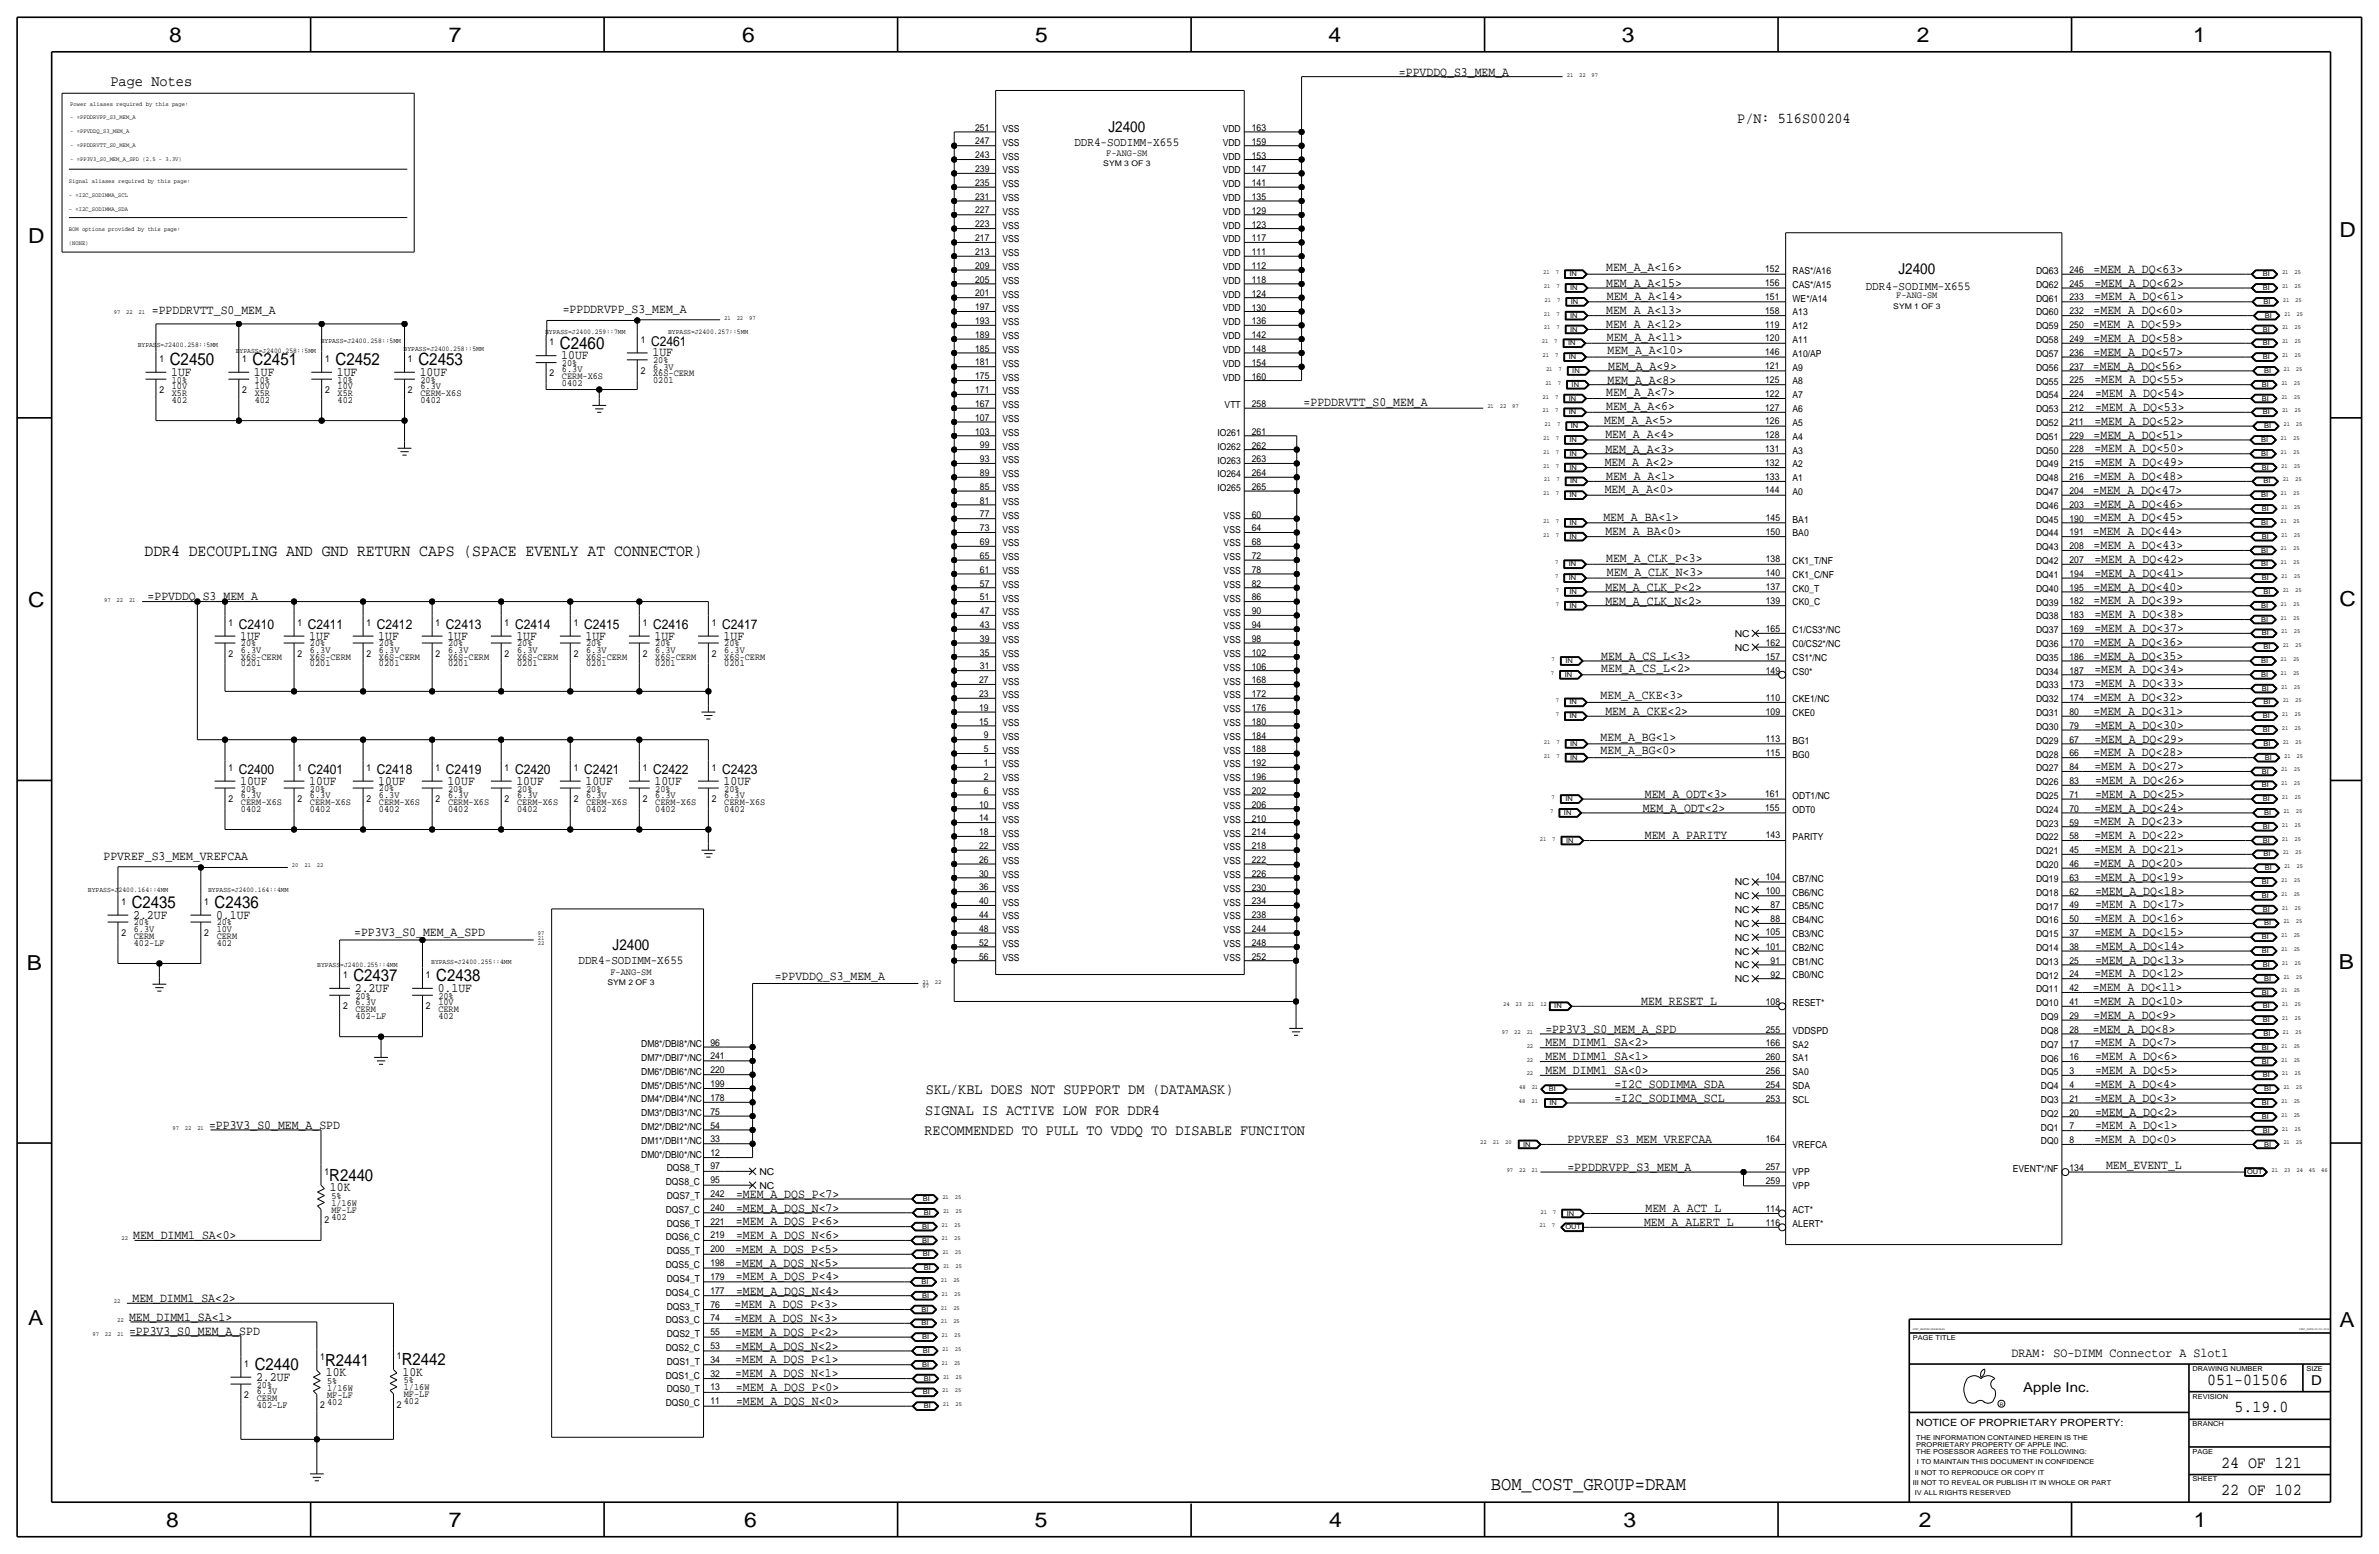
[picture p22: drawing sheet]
<svg xmlns="http://www.w3.org/2000/svg" width="875mm" height="572mm" viewBox="0 0 875 572" stroke-linecap="round" stroke-linejoin="round" font-family="sans-serif">
<defs><g id="words">
<g font-size="7.6">
<text x="62.2" y="15.5">8</text>
<text x="165" y="15.5">7</text>
<text x="273" y="15.5">6</text>
<text x="380.7" y="15.5">5</text>
<text x="488.6" y="15.5">4</text>
<text x="596.6" y="15.5">3</text>
<text x="705.1" y="15.5">2</text>
<text x="806.7" y="15.5">1</text>
<text x="10.4" y="89.4">D</text>
<text x="860.5" y="87.1">D</text>
<text x="10.4" y="223.3">C</text>
<text x="860.5" y="222.8">C</text>
<text x="9.8" y="356.6">B</text>
<text x="860.2" y="356.4">B</text>
<text x="10.4" y="487.4">A</text>
<text x="860.5" y="488.2">A</text>
<text x="61.2" y="561.6">8</text>
<text x="165" y="561.6">7</text>
<text x="273.8" y="561.6">6</text>
<text x="380.7" y="561.6">5</text>
<text x="488.9" y="561.6">4</text>
<text x="597.1" y="561.6">3</text>
<text x="705.8" y="561.6">2</text>
<text x="806.9" y="561.6">1</text>
</g>
<text font-size="7.1" x="548.3" y="548.1">BOM_COST_GROUP=DRAM</text>
<g font-size="6.2">
<text x="205.9" y="128.3">C2460</text>
<text x="62.4" y="134.4">C2450</text>
<text x="92.9" y="134.4">C2451</text>
<text x="123.4" y="134.4">C2452</text>
<text x="153.9" y="134.4">C2453</text>
<text x="48.5" y="334">C2435</text>
<text x="78.9" y="334">C2436</text>
<text x="130" y="360.9">C2437</text>
<text x="160.5" y="360.9">C2438</text>
<text x="121.1" y="434.3">R2440</text>
<text x="93.7" y="503.9">C2440</text>
<text x="119.6" y="502.4">R2441</text>
<text x="147.8" y="502.2">R2442</text>
<text x="811.9" y="509.3">051-01506</text>
<text x="821.9" y="519.4">5.19.0</text>
<text x="817" y="539.7">24 OF 121</text>
<text x="817" y="549.9">22 OF 102</text>
</g>
<text font-size="6.1" x="53.1" y="204.5">DDR4 DECOUPLING AND GND RETURN CAPS (SPACE EVENLY AT CONNECTOR)</text>
<g font-size="5.6">
<text x="40.6" y="31.8">Page Notes</text>
<text x="639" y="45.2">P/N: 516S00204</text>
<text x="407.7" y="48.5">J2400</text>
<text x="698.3" y="100.8">J2400</text>
<text x="225.3" y="349.5">J2400</text>
<text x="340.6" y="402.3">SKL/KBL DOES NOT SUPPORT DM (DATAMASK)</text>
<text x="340.3" y="410">SIGNAL IS ACTIVE LOW FOR DDR4</text>
<text x="340.1" y="417.3">RECOMMENDED TO PULL TO VDDQ TO DISABLE FUNCITON</text>
</g>
<g font-size="5">
<text x="239.5" y="127.3">C2461</text>
<text x="87.8" y="231.4">C2410</text>
<text x="113.2" y="231.4">C2411</text>
<text x="138.6" y="231.4">C2412</text>
<text x="164" y="231.4">C2413</text>
<text x="189.4" y="231.4">C2414</text>
<text x="214.8" y="231.4">C2415</text>
<text x="240.2" y="231.4">C2416</text>
<text x="265.6" y="231.4">C2417</text>
<text x="87.8" y="284.7">C2400</text>
<text x="113.2" y="284.7">C2401</text>
<text x="138.6" y="284.7">C2418</text>
<text x="164" y="284.7">C2419</text>
<text x="189.4" y="284.7">C2420</text>
<text x="214.8" y="284.7">C2421</text>
<text x="240.2" y="284.7">C2422</text>
<text x="265.6" y="284.7">C2423</text>
<text x="850.1" y="509.3">D</text>
<text x="744.2" y="511.8">Apple Inc.</text>
</g>
<text font-size="4.8" x="739.8" y="499.1">DRAM: SO-DIMM Connector A Slot1</text>
<g font-size="4.7">
<text x="514.6" y="27.8">=PPVDDQ_S3_MEM_A</text>
<text x="590.8" y="99.8">MEM_A_A&lt;16&gt;</text>
<text x="770.1" y="100.3">=MEM_A_DQ&lt;63&gt;</text>
<text x="590.8" y="105.4">MEM_A_A&lt;15&gt;</text>
<text x="770.3" y="105.4">=MEM_A_DQ&lt;62&gt;</text>
<text x="591" y="110.5">MEM_A_A&lt;14&gt;</text>
<text x="770.3" y="110.5">=MEM_A_DQ&lt;61&gt;</text>
<text x="55.8" y="115.3">=PPDDRVTT_S0_MEM_A</text>
<text x="207" y="115.1">=PPDDRVPP_S3_MEM_A</text>
<text x="590.8" y="115.6">MEM_A_A&lt;13&gt;</text>
<text x="770.1" y="115.6">=MEM_A_DQ&lt;60&gt;</text>
<text x="590.8" y="120.7">MEM_A_A&lt;12&gt;</text>
<text x="591" y="125.6">MEM_A_A&lt;11&gt;</text>
<text x="769.8" y="120.7">=MEM_A_DQ&lt;59&gt;</text>
<text x="770.1" y="125.7">=MEM_A_DQ&lt;58&gt;</text>
<text x="240" y="131.1">1UF</text>
<text x="591.3" y="130.3">MEM_A_A&lt;10&gt;</text>
<text x="770.1" y="130.8">=MEM_A_DQ&lt;57&gt;</text>
<text x="206.5" y="132.1">10UF</text>
<text x="591.5" y="136">MEM_A_A&lt;9&gt;</text>
<text x="769.8" y="135.9">=MEM_A_DQ&lt;56&gt;</text>
<text x="62.9" y="138.2">1UF</text>
<text x="93.4" y="138.2">1UF</text>
<text x="123.9" y="138.2">1UF</text>
<text x="154.4" y="138.2">10UF</text>
<text x="591.3" y="141">MEM_A_A&lt;8&gt;</text>
<text x="770.3" y="141">=MEM_A_DQ&lt;55&gt;</text>
<text x="479.5" y="149.4">=PPDDRVTT_S0_MEM_A</text>
<text x="590.8" y="145.6">MEM_A_A&lt;7&gt;</text>
<text x="770.6" y="146.1">=MEM_A_DQ&lt;54&gt;</text>
<text x="590" y="155.8">MEM_A_A&lt;5&gt;</text>
<text x="590.8" y="150.7">MEM_A_A&lt;6&gt;</text>
<text x="770.6" y="151.2">=MEM_A_DQ&lt;53&gt;</text>
<text x="590.5" y="161.1">MEM_A_A&lt;4&gt;</text>
<text x="770.1" y="161.3">=MEM_A_DQ&lt;51&gt;</text>
<text x="770.3" y="156.2">=MEM_A_DQ&lt;52&gt;</text>
<text x="590.5" y="166.4">MEM_A_A&lt;3&gt;</text>
<text x="770.3" y="166.4">=MEM_A_DQ&lt;50&gt;</text>
<text x="590.2" y="171.5">MEM_A_A&lt;2&gt;</text>
<text x="770.3" y="171.5">=MEM_A_DQ&lt;49&gt;</text>
<text x="590.8" y="176.6">MEM_A_A&lt;1&gt;</text>
<text x="770.1" y="176.6">=MEM_A_DQ&lt;48&gt;</text>
<text x="590.2" y="181.2">MEM_A_A&lt;0&gt;</text>
<text x="769.8" y="181.6">=MEM_A_DQ&lt;47&gt;</text>
<text x="589.7" y="191.6">MEM_A_BA&lt;1&gt;</text>
<text x="770.1" y="191.8">=MEM_A_DQ&lt;45&gt;</text>
<text x="770.1" y="186.7">=MEM_A_DQ&lt;46&gt;</text>
<text x="590.5" y="196.9">MEM_A_BA&lt;0&gt;</text>
<text x="769.8" y="196.8">=MEM_A_DQ&lt;44&gt;</text>
<text x="770.1" y="202">=MEM_A_DQ&lt;43&gt;</text>
<text x="590.8" y="206.8">MEM_A_CLK_P&lt;3&gt;</text>
<text x="770.3" y="207">=MEM_A_DQ&lt;42&gt;</text>
<text x="591" y="211.9">MEM_A_CLK_N&lt;3&gt;</text>
<text x="770.3" y="212.1">=MEM_A_DQ&lt;41&gt;</text>
<text x="54.3" y="220.8">=PPVDDQ_S3_MEM_A</text>
<text x="590.5" y="217.2">MEM_A_CLK_P&lt;2&gt;</text>
<text x="770.1" y="217.2">=MEM_A_DQ&lt;40&gt;</text>
<text x="590.5" y="222.3">MEM_A_CLK_N&lt;2&gt;</text>
<text x="770.1" y="222.3">=MEM_A_DQ&lt;39&gt;</text>
<text x="770.3" y="227.4">=MEM_A_DQ&lt;38&gt;</text>
<text x="770.3" y="232.4">=MEM_A_DQ&lt;37&gt;</text>
<text x="88.3" y="235.2">1UF</text>
<text x="113.7" y="235.2">1UF</text>
<text x="139.1" y="235.2">1UF</text>
<text x="164.5" y="235.2">1UF</text>
<text x="189.9" y="235.2">1UF</text>
<text x="215.3" y="235.2">1UF</text>
<text x="240.7" y="235.2">1UF</text>
<text x="266.1" y="235.2">1UF</text>
<text x="770.1" y="237.5">=MEM_A_DQ&lt;36&gt;</text>
<text x="589" y="242.6">MEM_A_CS_L&lt;3&gt;</text>
<text x="770.1" y="242.6">=MEM_A_DQ&lt;35&gt;</text>
<text x="589" y="247.2">MEM_A_CS_L&lt;2&gt;</text>
<text x="770.3" y="247.7">=MEM_A_DQ&lt;34&gt;</text>
<text x="588.7" y="257.1">MEM_A_CKE&lt;3&gt;</text>
<text x="770.1" y="257.9">=MEM_A_DQ&lt;32&gt;</text>
<text x="770.3" y="252.8">=MEM_A_DQ&lt;33&gt;</text>
<text x="590.5" y="263">MEM_A_CKE&lt;2&gt;</text>
<text x="770.1" y="262.9">=MEM_A_DQ&lt;31&gt;</text>
<text x="770.3" y="268">=MEM_A_DQ&lt;30&gt;</text>
<text x="588.7" y="272.4">MEM_A_BG&lt;1&gt;</text>
<text x="770.3" y="273.1">=MEM_A_DQ&lt;29&gt;</text>
<text x="588.7" y="277.5">MEM_A_BG&lt;0&gt;</text>
<text x="770.1" y="278.2">=MEM_A_DQ&lt;28&gt;</text>
<text x="770.3" y="283.3">=MEM_A_DQ&lt;27&gt;</text>
<text x="88.3" y="288.5">10UF</text>
<text x="113.7" y="288.5">10UF</text>
<text x="139.1" y="288.5">10UF</text>
<text x="164.5" y="288.5">10UF</text>
<text x="189.9" y="288.5">10UF</text>
<text x="215.3" y="288.5">10UF</text>
<text x="240.7" y="288.5">10UF</text>
<text x="266.1" y="288.5">10UF</text>
<text x="605" y="293.5">MEM_A_ODT&lt;3&gt;</text>
<text x="770.6" y="293.4">=MEM_A_DQ&lt;25&gt;</text>
<text x="770.6" y="288.4">=MEM_A_DQ&lt;26&gt;</text>
<text x="604.2" y="298.5">MEM_A_ODT&lt;2&gt;</text>
<text x="770.3" y="298.5">=MEM_A_DQ&lt;24&gt;</text>
<text x="770.1" y="303.6">=MEM_A_DQ&lt;23&gt;</text>
<text x="605" y="308.7">MEM_A_PARITY</text>
<text x="770.3" y="308.7">=MEM_A_DQ&lt;22&gt;</text>
<text x="38" y="316.2">PPVREF_S3_MEM_VREFCAA</text>
<text x="770.3" y="313.7">=MEM_A_DQ&lt;21&gt;</text>
<text x="770.1" y="318.8">=MEM_A_DQ&lt;20&gt;</text>
<text x="770.3" y="323.9">=MEM_A_DQ&lt;19&gt;</text>
<text x="770.6" y="329">=MEM_A_DQ&lt;18&gt;</text>
<text x="770.6" y="334.1">=MEM_A_DQ&lt;17&gt;</text>
<text x="49" y="337.8">2.2UF</text>
<text x="79.5" y="337.8">0.1UF</text>
<text x="770.3" y="339.1">=MEM_A_DQ&lt;16&gt;</text>
<text x="130.3" y="344.2">=PP3V3_S0_MEM_A_SPD</text>
<text x="770.3" y="344.2">=MEM_A_DQ&lt;15&gt;</text>
<text x="770.6" y="349.3">=MEM_A_DQ&lt;14&gt;</text>
<text x="770.3" y="359.5">=MEM_A_DQ&lt;12&gt;</text>
<text x="770.6" y="354.4">=MEM_A_DQ&lt;13&gt;</text>
<text x="130.5" y="364.7">2.2UF</text>
<text x="161" y="364.7">0.1UF</text>
<text x="284.9" y="360.5">=PPVDDQ_S3_MEM_A</text>
<text x="769.8" y="364.5">=MEM_A_DQ&lt;11&gt;</text>
<text x="603.7" y="369.6">MEM_RESET_L</text>
<text x="770.1" y="369.6">=MEM_A_DQ&lt;10&gt;</text>
<text x="770.1" y="374.6">=MEM_A_DQ&lt;9&gt;</text>
<text x="568.4" y="379.7">=PP3V3_S0_MEM_A_SPD</text>
<text x="769.8" y="379.7">=MEM_A_DQ&lt;8&gt;</text>
<text x="568.4" y="389.9">MEM_DIMM1_SA&lt;1&gt;</text>
<text x="568.4" y="384.8">MEM_DIMM1_SA&lt;2&gt;</text>
<text x="770.3" y="384.8">=MEM_A_DQ&lt;7&gt;</text>
<text x="770.6" y="390">=MEM_A_DQ&lt;6&gt;</text>
<text x="568.4" y="395">MEM_DIMM1_SA&lt;0&gt;</text>
<text x="770.6" y="395">=MEM_A_DQ&lt;5&gt;</text>
<text x="593.8" y="400.1">=I2C_SODIMMA_SDA</text>
<text x="770.3" y="400.1">=MEM_A_DQ&lt;4&gt;</text>
<text x="593.8" y="405.1">=I2C_SODIMMA_SCL</text>
<text x="770.3" y="405.2">=MEM_A_DQ&lt;3&gt;</text>
<text x="770.6" y="410.3">=MEM_A_DQ&lt;2&gt;</text>
<text x="76.9" y="415">=PP3V3_S0_MEM_A_SPD</text>
<text x="770.6" y="415.4">=MEM_A_DQ&lt;1&gt;</text>
<text x="576.5" y="420.2">PPVREF_S3_MEM_VREFCAA</text>
<text x="770.3" y="420.4">=MEM_A_DQ&lt;0&gt;</text>
<text x="576.5" y="430.6">=PPDDRVPP_S3_MEM_A</text>
<text x="774.6" y="430">MEM_EVENT_L</text>
<text x="121.4" y="438.1">10K</text>
<text x="270.7" y="440.5">=MEM_A_DQS_P&lt;7&gt;</text>
<text x="270.7" y="445.6">=MEM_A_DQS_N&lt;7&gt;</text>
<text x="605.2" y="445.8">MEM_A_ACT_L</text>
<text x="49" y="455.7">MEM_DIMM1_SA&lt;0&gt;</text>
<text x="270.7" y="450.6">=MEM_A_DQS_P&lt;6&gt;</text>
<text x="270.7" y="455.8">=MEM_A_DQS_N&lt;6&gt;</text>
<text x="604.7" y="450.8">MEM_A_ALERT_L</text>
<text x="270.5" y="460.8">=MEM_A_DQS_P&lt;5&gt;</text>
<text x="270.5" y="465.8">=MEM_A_DQS_N&lt;5&gt;</text>
<text x="270.7" y="470.9">=MEM_A_DQS_P&lt;4&gt;</text>
<text x="48.7" y="478.8">MEM_DIMM1_SA&lt;2&gt;</text>
<text x="270.7" y="476.1">=MEM_A_DQS_N&lt;4&gt;</text>
<text x="47.4" y="485.7">MEM_DIMM1_SA&lt;1&gt;</text>
<text x="270.2" y="481.2">=MEM_A_DQS_P&lt;3&gt;</text>
<text x="47.4" y="490.8">=PP3V3_S0_MEM_A_SPD</text>
<text x="270.2" y="486.2">=MEM_A_DQS_N&lt;3&gt;</text>
<text x="270.5" y="491.2">=MEM_A_DQS_P&lt;2&gt;</text>
<text x="270.5" y="496.4">=MEM_A_DQS_N&lt;2&gt;</text>
<text x="270.5" y="501.4">=MEM_A_DQS_P&lt;1&gt;</text>
<text x="94.2" y="507.7">2.2UF</text>
<text x="119.8" y="506.2">10K</text>
<text x="148" y="506">10K</text>
<text x="270.5" y="506.6">=MEM_A_DQS_N&lt;1&gt;</text>
<text x="270.7" y="511.6">=MEM_A_DQS_P&lt;0&gt;</text>
<text x="270.7" y="516.7">=MEM_A_DQS_N&lt;0&gt;</text>
</g>
<g font-size="4.5">
<text x="395.2" y="53.6">DDR4-SODIMM-X655</text>
<text x="686.2" y="106.7">DDR4-SODIMM-X655</text>
<text x="212.8" y="354.6">DDR4-SODIMM-X655</text>
</g>
<text font-size="3.7" x="704.8" y="524.5">NOTICE OF PROPRIETARY PROPERTY:</text>
<g font-size="3.5">
<text x="358.7" y="48">251</text>
<text x="358.7" y="53.1">247</text>
<text x="368.8" y="48.5">VSS</text>
<text x="368.8" y="53.6">VSS</text>
<text x="449.7" y="48.5">VDD</text>
<text x="449.7" y="53.6">VDD</text>
<text x="460.5" y="48.1">163</text>
<text x="460.5" y="53.2">159</text>
<text x="358.7" y="58.2">243</text>
<text x="368.8" y="58.7">VSS</text>
<text x="406.9" y="57.4">F-ANG-SM</text>
<text x="449.7" y="58.7">VDD</text>
<text x="460.5" y="58.3">153</text>
<text x="358.7" y="63.3">239</text>
<text x="368.8" y="63.7">VSS</text>
<text x="449.7" y="63.7">VDD</text>
<text x="460.5" y="63.4">147</text>
<text x="358.7" y="68.3">235</text>
<text x="368.8" y="68.8">VSS</text>
<text x="449.7" y="68.8">VDD</text>
<text x="460.5" y="68.5">141</text>
<text x="358.7" y="73.4">231</text>
<text x="368.8" y="73.9">VSS</text>
<text x="449.7" y="73.9">VDD</text>
<text x="460.5" y="73.5">135</text>
<text x="358.7" y="78.5">227</text>
<text x="358.7" y="83.6">223</text>
<text x="368.8" y="79">VSS</text>
<text x="449.7" y="79">VDD</text>
<text x="460.5" y="78.6">129</text>
<text x="460.5" y="83.7">123</text>
<text x="358.7" y="88.7">217</text>
<text x="368.8" y="84.1">VSS</text>
<text x="368.8" y="89.2">VSS</text>
<text x="449.7" y="89.2">VDD</text>
<text x="449.7" y="84.1">VDD</text>
<text x="460.5" y="88.8">117</text>
<text x="358.7" y="93.7">213</text>
<text x="368.8" y="94.2">VSS</text>
<text x="449.7" y="94.3">VDD</text>
<text x="460.5" y="93.9">111</text>
<text x="358.7" y="98.8">209</text>
<text x="368.8" y="99.3">VSS</text>
<text x="449.7" y="99.3">VDD</text>
<text x="460.5" y="98.9">112</text>
<text x="649.3" y="100.1">152</text>
<text x="659.3" y="100.7">RAS*/A16</text>
<text x="748.9" y="100.8">DQ63</text>
<text x="761.2" y="100.3">246</text>
<text x="358.7" y="103.9">205</text>
<text x="368.8" y="104.4">VSS</text>
<text x="449.7" y="104.4">VDD</text>
<text x="460.5" y="104">118</text>
<text x="649.2" y="105.3">156</text>
<text x="659.3" y="105.8">CAS*/A15</text>
<text x="748.9" y="105.8">DQ62</text>
<text x="761.2" y="105.4">245</text>
<text x="358.7" y="109">201</text>
<text x="368.8" y="109.5">VSS</text>
<text x="449.7" y="109.5">VDD</text>
<text x="460.5" y="109.1">124</text>
<text x="649.3" y="110.2">151</text>
<text x="659.3" y="110.9">WE*/A14</text>
<text x="697.5" y="109.7">F-ANG-SM</text>
<text x="748.9" y="111">DQ61</text>
<text x="761.2" y="110.5">233</text>
<text x="358.7" y="114.1">197</text>
<text x="358.7" y="119.1">193</text>
<text x="368.8" y="114.6">VSS</text>
<text x="368.8" y="119.6">VSS</text>
<text x="449.7" y="114.6">VDD</text>
<text x="449.7" y="119.7">VDD</text>
<text x="460.5" y="114.2">130</text>
<text x="460.5" y="119.3">136</text>
<text x="649.2" y="115.4">158</text>
<text x="659.3" y="116">A13</text>
<text x="748.9" y="116">DQ60</text>
<text x="761.2" y="115.6">232</text>
<text x="235.7" y="126">1</text>
<text x="358.7" y="124.2">189</text>
<text x="368.8" y="124.7">VSS</text>
<text x="449.7" y="124.8">VDD</text>
<text x="460.5" y="124.4">142</text>
<text x="649.2" y="120.5">119</text>
<text x="649.2" y="125.6">120</text>
<text x="659.3" y="121.1">A12</text>
<text x="748.9" y="121.1">DQ59</text>
<text x="761.2" y="120.7">250</text>
<text x="761.2" y="125.7">249</text>
<text x="202.1" y="127">1</text>
<text x="358.7" y="129.3">185</text>
<text x="368.8" y="129.8">VSS</text>
<text x="449.7" y="129.9">VDD</text>
<text x="460.5" y="129.4">148</text>
<text x="649.2" y="130.7">146</text>
<text x="659.3" y="131.2">A10/AP</text>
<text x="659.3" y="126.1">A11</text>
<text x="748.9" y="131.2">DQ57</text>
<text x="748.9" y="126.2">DQ58</text>
<text x="761.2" y="130.8">236</text>
<text x="58.6" y="133.1">1</text>
<text x="89.1" y="133.1">1</text>
<text x="119.6" y="133.1">1</text>
<text x="150.1" y="133.1">1</text>
<text x="206.7" y="134.6">20%</text>
<text x="206.7" y="136.9">6.3V</text>
<text x="235.7" y="137.4">2</text>
<text x="240.2" y="135.9">6.3V</text>
<text x="240.2" y="133.6">20%</text>
<text x="358.7" y="134.4">181</text>
<text x="368.8" y="134.9">VSS</text>
<text x="449.7" y="134.9">VDD</text>
<text x="460.5" y="134.5">154</text>
<text x="649.2" y="135.7">121</text>
<text x="659.3" y="136.3">A9</text>
<text x="748.9" y="136.3">DQ56</text>
<text x="761.2" y="135.9">237</text>
<text x="63.2" y="143">10V</text>
<text x="63.2" y="140.7">10%</text>
<text x="93.7" y="143">10V</text>
<text x="93.7" y="140.7">10%</text>
<text x="124.2" y="143">10V</text>
<text x="124.2" y="140.7">10%</text>
<text x="154.6" y="143">6.3V</text>
<text x="154.6" y="140.7">20%</text>
<text x="202.1" y="138.4">2</text>
<text x="206.7" y="142">0402</text>
<text x="206.7" y="139.4">CERM-X6S</text>
<text x="240.2" y="138.4">X6S-CERM</text>
<text x="240.2" y="141">0201</text>
<text x="358.7" y="139.5">175</text>
<text x="368.8" y="140">VSS</text>
<text x="449.7" y="140">VDD</text>
<text x="460.5" y="139.6">160</text>
<text x="649.2" y="140.8">125</text>
<text x="659.3" y="141.4">A8</text>
<text x="748.9" y="141.5">DQ55</text>
<text x="761.2" y="141">225</text>
<text x="58.6" y="144.5">2</text>
<text x="63.2" y="145.5">X5R</text>
<text x="63.2" y="148.1">402</text>
<text x="89.1" y="144.5">2</text>
<text x="93.7" y="148.1">402</text>
<text x="93.7" y="145.5">X5R</text>
<text x="119.6" y="144.5">2</text>
<text x="124.2" y="148.1">402</text>
<text x="124.2" y="145.5">X5R</text>
<text x="150.1" y="144.5">2</text>
<text x="154.6" y="145.5">CERM-X6S</text>
<text x="154.6" y="148.1">0402</text>
<text x="358.7" y="144.6">171</text>
<text x="358.7" y="149.6">167</text>
<text x="368.8" y="145">VSS</text>
<text x="460.5" y="149.6">258</text>
<text x="649.2" y="145.9">122</text>
<text x="659.3" y="146.5">A7</text>
<text x="748.9" y="146.5">DQ54</text>
<text x="761.2" y="146.1">224</text>
<text x="358.7" y="154.7">107</text>
<text x="368.8" y="155.2">VSS</text>
<text x="368.8" y="150.1">VSS</text>
<text x="450.4" y="150.2">VTT</text>
<text x="649.2" y="151">127</text>
<text x="659.3" y="151.5">A6</text>
<text x="748.9" y="151.6">DQ53</text>
<text x="761.2" y="151.1">212</text>
<text x="358.7" y="159.8">103</text>
<text x="368.8" y="160.3">VSS</text>
<text x="447.8" y="160.3">IO261</text>
<text x="460.5" y="159.9">261</text>
<text x="649.2" y="156.1">126</text>
<text x="649.2" y="161.2">128</text>
<text x="659.3" y="161.7">A4</text>
<text x="659.3" y="156.6">A5</text>
<text x="748.9" y="161.7">DQ51</text>
<text x="748.9" y="156.6">DQ52</text>
<text x="761.2" y="156.2">211</text>
<text x="761.2" y="161.3">229</text>
<text x="360.4" y="164.9">99</text>
<text x="368.8" y="165.4">VSS</text>
<text x="447.8" y="165.4">IO262</text>
<text x="460.5" y="165">262</text>
<text x="649.2" y="166.2">131</text>
<text x="659.3" y="166.8">A3</text>
<text x="748.9" y="166.8">DQ50</text>
<text x="761.2" y="166.4">228</text>
<text x="360.4" y="170">93</text>
<text x="368.8" y="170.4">VSS</text>
<text x="447.8" y="170.5">IO263</text>
<text x="460.5" y="170.1">263</text>
<text x="649.2" y="171.3">132</text>
<text x="659.3" y="171.9">A2</text>
<text x="748.9" y="171.9">DQ49</text>
<text x="761.2" y="171.5">215</text>
<text x="360.4" y="175">89</text>
<text x="368.8" y="175.5">VSS</text>
<text x="447.8" y="175.6">IO264</text>
<text x="460.5" y="175.2">264</text>
<text x="649.2" y="176.4">133</text>
<text x="659.3" y="177">A1</text>
<text x="748.9" y="177">DQ48</text>
<text x="761.2" y="176.6">216</text>
<text x="360.4" y="180.1">85</text>
<text x="360.4" y="185.2">81</text>
<text x="368.8" y="180.6">VSS</text>
<text x="368.8" y="185.7">VSS</text>
<text x="447.8" y="180.7">IO265</text>
<text x="460.5" y="180.2">265</text>
<text x="649.2" y="181.5">144</text>
<text x="659.3" y="182">A0</text>
<text x="748.9" y="182.1">DQ47</text>
<text x="761.2" y="181.6">204</text>
<text x="360.4" y="190.3">77</text>
<text x="368.8" y="190.8">VSS</text>
<text x="450.1" y="190.8">VSS</text>
<text x="460.5" y="190.3">60</text>
<text x="649.5" y="191.6">145</text>
<text x="748.9" y="187.1">DQ46</text>
<text x="761.2" y="186.7">203</text>
<text x="761.2" y="191.8">190</text>
<text x="360.4" y="195.4">73</text>
<text x="368.8" y="195.9">VSS</text>
<text x="450.1" y="195.9">VSS</text>
<text x="460.5" y="195.4">64</text>
<text x="649.5" y="196.7">150</text>
<text x="659.3" y="192.3">BA1</text>
<text x="659.3" y="197.3">BA0</text>
<text x="748.9" y="197.3">DQ44</text>
<text x="748.9" y="192.2">DQ45</text>
<text x="761.2" y="196.9">191</text>
<text x="360.4" y="200.4">69</text>
<text x="368.8" y="200.9">VSS</text>
<text x="450.1" y="201">VSS</text>
<text x="460.5" y="200.5">68</text>
<text x="748.9" y="202.4">DQ43</text>
<text x="761.2" y="202">208</text>
<text x="360.4" y="205.5">65</text>
<text x="368.8" y="206">VSS</text>
<text x="450.1" y="206.1">VSS</text>
<text x="460.5" y="205.6">72</text>
<text x="649.5" y="206.8">138</text>
<text x="659.3" y="207.4">CK1_T/NF</text>
<text x="748.9" y="207.5">DQ42</text>
<text x="761.2" y="207">207</text>
<text x="360.4" y="210.6">61</text>
<text x="360.4" y="215.7">57</text>
<text x="368.8" y="211.1">VSS</text>
<text x="450.1" y="211.1">VSS</text>
<text x="460.5" y="210.7">78</text>
<text x="460.5" y="215.7">82</text>
<text x="649.5" y="211.9">140</text>
<text x="659.3" y="212.5">CK1_C/NF</text>
<text x="748.9" y="212.5">DQ41</text>
<text x="761.2" y="212.1">194</text>
<text x="360.4" y="220.8">51</text>
<text x="368.8" y="216.2">VSS</text>
<text x="368.8" y="221.3">VSS</text>
<text x="450.1" y="221.3">VSS</text>
<text x="450.1" y="216.2">VSS</text>
<text x="460.5" y="220.8">86</text>
<text x="649.5" y="217">137</text>
<text x="659.3" y="217.6">CK0_T</text>
<text x="748.9" y="217.6">DQ40</text>
<text x="761.2" y="217.2">195</text>
<text x="360.4" y="225.9">47</text>
<text x="368.8" y="226.3">VSS</text>
<text x="450.1" y="226.4">VSS</text>
<text x="460.5" y="225.9">90</text>
<text x="649.5" y="222.1">139</text>
<text x="659.3" y="222.7">CK0_C</text>
<text x="748.9" y="222.7">DQ39</text>
<text x="748.9" y="227.8">DQ38</text>
<text x="761.2" y="222.3">182</text>
<text x="761.2" y="227.4">183</text>
<text x="84" y="230.1">1</text>
<text x="109.4" y="230.1">1</text>
<text x="134.8" y="230.1">1</text>
<text x="160.2" y="230.1">1</text>
<text x="185.6" y="230.1">1</text>
<text x="211" y="230.1">1</text>
<text x="236.4" y="230.1">1</text>
<text x="261.8" y="230.1">1</text>
<text x="360.4" y="230.9">43</text>
<text x="368.8" y="231.4">VSS</text>
<text x="450.1" y="231.5">VSS</text>
<text x="460.5" y="231">94</text>
<text x="649.5" y="232.5">165</text>
<text x="659.3" y="232.8">C1/CS3*/NC</text>
<text x="748.9" y="232.8">DQ37</text>
<text x="761.2" y="232.5">169</text>
<text x="88.6" y="237.7">20%</text>
<text x="114" y="237.7">20%</text>
<text x="139.4" y="237.7">20%</text>
<text x="164.8" y="237.7">20%</text>
<text x="190.2" y="237.7">20%</text>
<text x="215.6" y="237.7">20%</text>
<text x="241" y="237.7">20%</text>
<text x="266.4" y="237.7">20%</text>
<text x="360.4" y="236">39</text>
<text x="368.8" y="236.5">VSS</text>
<text x="450.1" y="236.5">VSS</text>
<text x="460.5" y="236.1">98</text>
<text x="638.1" y="234.2">NC</text>
<text x="638.1" y="239.3">NC</text>
<text x="649.5" y="237.6">162</text>
<text x="659.3" y="237.9">C0/CS2*/NC</text>
<text x="748.9" y="237.9">DQ36</text>
<text x="761.2" y="237.5">170</text>
<text x="84" y="241.6">2</text>
<text x="88.6" y="245.1">0201</text>
<text x="88.6" y="242.6">X6S-CERM</text>
<text x="88.6" y="240">6.3V</text>
<text x="109.4" y="241.6">2</text>
<text x="114" y="242.6">X6S-CERM</text>
<text x="114" y="245.1">0201</text>
<text x="114" y="240">6.3V</text>
<text x="134.8" y="241.6">2</text>
<text x="139.4" y="245.1">0201</text>
<text x="139.4" y="242.6">X6S-CERM</text>
<text x="139.4" y="240">6.3V</text>
<text x="160.2" y="241.6">2</text>
<text x="164.8" y="245.1">0201</text>
<text x="164.8" y="242.6">X6S-CERM</text>
<text x="164.8" y="240">6.3V</text>
<text x="185.6" y="241.6">2</text>
<text x="190.2" y="245.1">0201</text>
<text x="190.2" y="242.6">X6S-CERM</text>
<text x="190.2" y="240">6.3V</text>
<text x="211" y="241.6">2</text>
<text x="215.6" y="245.1">0201</text>
<text x="215.6" y="242.6">X6S-CERM</text>
<text x="215.6" y="240">6.3V</text>
<text x="236.4" y="241.6">2</text>
<text x="241" y="245.1">0201</text>
<text x="241" y="242.6">X6S-CERM</text>
<text x="241" y="240">6.3V</text>
<text x="261.8" y="241.6">2</text>
<text x="266.4" y="245.1">0201</text>
<text x="266.4" y="242.6">X6S-CERM</text>
<text x="266.4" y="240">6.3V</text>
<text x="360.4" y="241.1">35</text>
<text x="368.8" y="241.6">VSS</text>
<text x="450.1" y="241.6">VSS</text>
<text x="460.5" y="241.1">102</text>
<text x="649.5" y="242.7">157</text>
<text x="659.3" y="243">CS1*/NC</text>
<text x="748.9" y="243">DQ35</text>
<text x="761.2" y="242.6">186</text>
<text x="360.2" y="251.3">27</text>
<text x="360.4" y="246.2">31</text>
<text x="368.8" y="246.7">VSS</text>
<text x="368.8" y="251.8">VSS</text>
<text x="450.1" y="246.7">VSS</text>
<text x="450.1" y="251.8">VSS</text>
<text x="460.5" y="246.2">106</text>
<text x="460.5" y="251.3">168</text>
<text x="649.5" y="247.7">149</text>
<text x="659.3" y="248.1">CS0*</text>
<text x="748.9" y="248.1">DQ34</text>
<text x="761.2" y="247.7">187</text>
<text x="360.2" y="256.3">23</text>
<text x="368.8" y="256.8">VSS</text>
<text x="450.1" y="256.9">VSS</text>
<text x="460.5" y="256.4">172</text>
<text x="649.5" y="257.9">110</text>
<text x="748.9" y="253.2">DQ33</text>
<text x="761.2" y="252.8">173</text>
<text x="761.2" y="257.9">174</text>
<text x="360.2" y="261.4">19</text>
<text x="368.8" y="261.9">VSS</text>
<text x="450.1" y="261.9">VSS</text>
<text x="460.5" y="261.5">176</text>
<text x="649.5" y="263">109</text>
<text x="659.3" y="258.2">CKE1/NC</text>
<text x="659.3" y="263.3">CKE0</text>
<text x="748.9" y="263.4">DQ31</text>
<text x="748.9" y="258.3">DQ32</text>
<text x="761.2" y="262.9">80</text>
<text x="360.2" y="266.5">15</text>
<text x="368.8" y="267">VSS</text>
<text x="450.1" y="267">VSS</text>
<text x="460.5" y="266.6">180</text>
<text x="748.9" y="268.4">DQ30</text>
<text x="761.2" y="268">79</text>
<text x="361.9" y="271.6">9</text>
<text x="368.8" y="272.1">VSS</text>
<text x="450.1" y="272.1">VSS</text>
<text x="460.5" y="271.6">184</text>
<text x="649.5" y="272.9">113</text>
<text x="659.3" y="273.5">BG1</text>
<text x="748.9" y="273.5">DQ29</text>
<text x="761.2" y="273.1">67</text>
<text x="361.9" y="276.7">5</text>
<text x="361.9" y="281.7">1</text>
<text x="368.8" y="277.2">VSS</text>
<text x="450.1" y="277.2">VSS</text>
<text x="460.5" y="276.7">188</text>
<text x="460.5" y="281.8">192</text>
<text x="649.5" y="278">115</text>
<text x="659.3" y="278.6">BG0</text>
<text x="748.9" y="278.6">DQ28</text>
<text x="761.2" y="278.2">66</text>
<text x="84" y="283.5">1</text>
<text x="109.4" y="283.5">1</text>
<text x="134.8" y="283.5">1</text>
<text x="160.2" y="283.5">1</text>
<text x="185.6" y="283.5">1</text>
<text x="211" y="283.5">1</text>
<text x="236.4" y="283.5">1</text>
<text x="261.8" y="283.5">1</text>
<text x="361.9" y="286.8">2</text>
<text x="368.8" y="282.2">VSS</text>
<text x="368.8" y="287.3">VSS</text>
<text x="450.1" y="282.3">VSS</text>
<text x="450.1" y="287.3">VSS</text>
<text x="460.5" y="286.9">196</text>
<text x="748.9" y="283.7">DQ27</text>
<text x="761.2" y="283.3">84</text>
<text x="88.6" y="291.1">20%</text>
<text x="88.6" y="293.4">6.3V</text>
<text x="114" y="293.4">6.3V</text>
<text x="114" y="291.1">20%</text>
<text x="139.4" y="291.1">20%</text>
<text x="139.4" y="293.4">6.3V</text>
<text x="164.8" y="293.4">6.3V</text>
<text x="164.8" y="291.1">20%</text>
<text x="190.2" y="293.4">6.3V</text>
<text x="190.2" y="291.1">20%</text>
<text x="215.6" y="293.4">6.3V</text>
<text x="215.6" y="291.1">20%</text>
<text x="241" y="293.4">6.3V</text>
<text x="241" y="291.1">20%</text>
<text x="266.4" y="293.4">6.3V</text>
<text x="266.4" y="291.1">20%</text>
<text x="361.9" y="291.9">6</text>
<text x="368.8" y="292.4">VSS</text>
<text x="450.1" y="292.4">VSS</text>
<text x="460.5" y="292">202</text>
<text x="649.3" y="293.1">161</text>
<text x="659.3" y="293.8">ODT1/NC</text>
<text x="748.9" y="293.8">DQ25</text>
<text x="748.9" y="288.8">DQ26</text>
<text x="761.2" y="288.3">83</text>
<text x="761.2" y="293.4">71</text>
<text x="84" y="294.9">2</text>
<text x="88.6" y="298.5">0402</text>
<text x="88.6" y="295.9">CERM-X6S</text>
<text x="109.4" y="294.9">2</text>
<text x="114" y="295.9">CERM-X6S</text>
<text x="114" y="298.5">0402</text>
<text x="134.8" y="294.9">2</text>
<text x="139.4" y="298.5">0402</text>
<text x="139.4" y="295.9">CERM-X6S</text>
<text x="160.2" y="294.9">2</text>
<text x="164.8" y="298.5">0402</text>
<text x="164.8" y="295.9">CERM-X6S</text>
<text x="185.6" y="294.9">2</text>
<text x="190.2" y="298.5">0402</text>
<text x="190.2" y="295.9">CERM-X6S</text>
<text x="211" y="294.9">2</text>
<text x="215.6" y="298.5">0402</text>
<text x="215.6" y="295.9">CERM-X6S</text>
<text x="236.4" y="294.9">2</text>
<text x="241" y="298.5">0402</text>
<text x="241" y="295.9">CERM-X6S</text>
<text x="261.8" y="294.9">2</text>
<text x="266.4" y="298.5">0402</text>
<text x="266.4" y="295.9">CERM-X6S</text>
<text x="360.2" y="297">10</text>
<text x="368.8" y="297.5">VSS</text>
<text x="450.1" y="297.5">VSS</text>
<text x="460.5" y="297">206</text>
<text x="649.3" y="298.2">155</text>
<text x="659.3" y="298.9">ODT0</text>
<text x="748.9" y="298.9">DQ24</text>
<text x="761.2" y="298.5">70</text>
<text x="360.2" y="302.1">14</text>
<text x="368.8" y="302.6">VSS</text>
<text x="450.1" y="302.6">VSS</text>
<text x="460.5" y="302.1">210</text>
<text x="748.9" y="304">DQ23</text>
<text x="761.2" y="303.6">59</text>
<text x="360.2" y="307.2">18</text>
<text x="368.8" y="307.6">VSS</text>
<text x="450.1" y="307.7">VSS</text>
<text x="460.5" y="307.2">214</text>
<text x="649.5" y="308.4">143</text>
<text x="659.3" y="309">PARITY</text>
<text x="748.9" y="309.1">DQ22</text>
<text x="761.2" y="308.7">58</text>
<text x="360.2" y="312.2">22</text>
<text x="360.2" y="317.3">26</text>
<text x="368.8" y="312.7">VSS</text>
<text x="368.8" y="317.8">VSS</text>
<text x="450.1" y="312.7">VSS</text>
<text x="450.1" y="317.8">VSS</text>
<text x="460.5" y="312.3">218</text>
<text x="460.5" y="317.4">222</text>
<text x="748.9" y="314.2">DQ21</text>
<text x="761.2" y="313.8">45</text>
<text x="360.2" y="322.4">30</text>
<text x="368.8" y="322.9">VSS</text>
<text x="450.1" y="322.9">VSS</text>
<text x="460.5" y="322.4">226</text>
<text x="649.5" y="323.7">104</text>
<text x="748.9" y="319.2">DQ20</text>
<text x="761.2" y="318.8">46</text>
<text x="761.2" y="323.9">63</text>
<text x="360.2" y="327.5">36</text>
<text x="368.8" y="328">VSS</text>
<text x="450.1" y="328">VSS</text>
<text x="460.5" y="327.5">230</text>
<text x="638.1" y="325.6">NC</text>
<text x="649.5" y="328.8">100</text>
<text x="659.3" y="329.4">CB6/NC</text>
<text x="659.3" y="324.3">CB7/NC</text>
<text x="748.9" y="329.4">DQ18</text>
<text x="748.9" y="324.3">DQ19</text>
<text x="761.2" y="329">62</text>
<text x="44.7" y="332.7">1</text>
<text x="75.1" y="332.7">1</text>
<text x="360.2" y="332.6">40</text>
<text x="368.8" y="333.1">VSS</text>
<text x="450.1" y="333.1">VSS</text>
<text x="460.5" y="332.6">234</text>
<text x="638.1" y="330.7">NC</text>
<text x="638.1" y="335.8">NC</text>
<text x="651.3" y="333.9">87</text>
<text x="659.3" y="334.4">CB5/NC</text>
<text x="748.9" y="334.5">DQ17</text>
<text x="761.2" y="334.1">49</text>
<text x="49.2" y="340.4">20%</text>
<text x="79.7" y="340.4">20%</text>
<text x="360.2" y="337.6">44</text>
<text x="368.8" y="338.1">VSS</text>
<text x="450.1" y="338.1">VSS</text>
<text x="460.5" y="337.7">238</text>
<text x="638.1" y="340.9">NC</text>
<text x="651.3" y="338.9">88</text>
<text x="659.3" y="339.5">CB4/NC</text>
<text x="748.9" y="339.6">DQ16</text>
<text x="761.2" y="339.2">50</text>
<text x="44.7" y="344.2">2</text>
<text x="49.2" y="342.6">6.3V</text>
<text x="49.2" y="345.2">CERM</text>
<text x="49.2" y="347.7">402-LF</text>
<text x="75.1" y="344.2">2</text>
<text x="79.7" y="347.7">402</text>
<text x="79.7" y="345.2">CERM</text>
<text x="79.7" y="342.6">10V</text>
<text x="360.2" y="342.7">48</text>
<text x="360.2" y="347.8">52</text>
<text x="368.8" y="343.2">VSS</text>
<text x="450.1" y="343.2">VSS</text>
<text x="460.5" y="342.8">244</text>
<text x="460.5" y="347.9">248</text>
<text x="638.1" y="345.9">NC</text>
<text x="649.5" y="344">105</text>
<text x="659.3" y="344.6">CB3/NC</text>
<text x="748.9" y="344.7">DQ15</text>
<text x="761.2" y="344.2">37</text>
<text x="360.2" y="352.9">56</text>
<text x="368.8" y="348.3">VSS</text>
<text x="368.8" y="353.4">VSS</text>
<text x="450.1" y="348.3">VSS</text>
<text x="450.1" y="353.4">VSS</text>
<text x="460.5" y="352.9">252</text>
<text x="638.1" y="351">NC</text>
<text x="649.5" y="349.4">101</text>
<text x="659.3" y="349.7">CB2/NC</text>
<text x="748.9" y="349.7">DQ14</text>
<text x="761.2" y="349.3">38</text>
<text x="126.2" y="359.7">1</text>
<text x="156.7" y="359.7">1</text>
<text x="224.5" y="358.4">F-ANG-SM</text>
<text x="638.1" y="356.1">NC</text>
<text x="651.3" y="354.4">91</text>
<text x="651.3" y="359.5">92</text>
<text x="659.3" y="359.8">CB0/NC</text>
<text x="659.3" y="354.8">CB1/NC</text>
<text x="748.9" y="359.9">DQ12</text>
<text x="748.9" y="354.8">DQ13</text>
<text x="761.2" y="354.4">25</text>
<text x="761.2" y="359.5">24</text>
<text x="638.1" y="361.2">NC</text>
<text x="748.9" y="365">DQ11</text>
<text x="761.2" y="364.6">42</text>
<text x="126.2" y="371.1">2</text>
<text x="130.8" y="367.3">20%</text>
<text x="130.8" y="369.6">6.3V</text>
<text x="156.7" y="371.1">2</text>
<text x="161.2" y="367.3">20%</text>
<text x="161.2" y="369.6">10V</text>
<text x="649.5" y="369.6">108</text>
<text x="659.3" y="370">RESET*</text>
<text x="748.9" y="370.1">DQ10</text>
<text x="761.2" y="369.6">41</text>
<text x="130.8" y="372.1">CERM</text>
<text x="130.8" y="374.7">402-LF</text>
<text x="161.2" y="372.1">CERM</text>
<text x="161.2" y="374.7">402</text>
<text x="750.6" y="375.1">DQ9</text>
<text x="761.2" y="374.7">29</text>
<text x="649.5" y="379.7">255</text>
<text x="659.3" y="380.2">VDDSPD</text>
<text x="750.6" y="380.2">DQ8</text>
<text x="761.2" y="379.8">28</text>
<text x="235.9" y="385.1">DM8*/DBI8*/NC</text>
<text x="261.3" y="384.6">96</text>
<text x="261.3" y="389.6">241</text>
<text x="649.5" y="384.8">166</text>
<text x="649.5" y="389.9">260</text>
<text x="659.3" y="385.2">SA2</text>
<text x="750.6" y="385.3">DQ7</text>
<text x="761.2" y="384.9">17</text>
<text x="761.2" y="390">16</text>
<text x="235.9" y="390.1">DM7*/DBI7*/NC</text>
<text x="235.9" y="395.2">DM6*/DBI6*/NC</text>
<text x="261.3" y="394.7">220</text>
<text x="649.5" y="395">256</text>
<text x="659.3" y="390.3">SA1</text>
<text x="659.3" y="395.4">SA0</text>
<text x="750.6" y="395.5">DQ5</text>
<text x="750.6" y="390.4">DQ6</text>
<text x="761.2" y="395.1">3</text>
<text x="235.9" y="400.3">DM5*/DBI5*/NC</text>
<text x="261.3" y="399.8">199</text>
<text x="649.5" y="400">254</text>
<text x="659.3" y="400.5">SDA</text>
<text x="750.6" y="400.6">DQ4</text>
<text x="761.2" y="400.1">4</text>
<text x="235.9" y="405.4">DM4*/DBI4*/NC</text>
<text x="261.3" y="404.9">178</text>
<text x="649.5" y="405.1">253</text>
<text x="659.3" y="405.6">SCL</text>
<text x="750.6" y="405.6">DQ3</text>
<text x="761.2" y="405.2">21</text>
<text x="235.9" y="410.5">DM3*/DBI3*/NC</text>
<text x="261.3" y="410">75</text>
<text x="750.6" y="410.7">DQ2</text>
<text x="761.2" y="410.3">20</text>
<text x="235.9" y="415.6">DM2*/DBI2*/NC</text>
<text x="261.3" y="415">54</text>
<text x="750.6" y="415.8">DQ1</text>
<text x="761.2" y="415.4">7</text>
<text x="235.9" y="425.7">DM0*/DBI0*/NC</text>
<text x="235.9" y="420.6">DM1*/DBI1*/NC</text>
<text x="261.3" y="420.1">33</text>
<text x="261.3" y="425">12</text>
<text x="649.5" y="420.1">164</text>
<text x="659.3" y="422.1">VREFCA</text>
<text x="750.6" y="420.9">DQ0</text>
<text x="761.2" y="420.5">8</text>
<text x="245.2" y="430.8">DQS8_T</text>
<text x="261.3" y="430">97</text>
<text x="649.5" y="430.3">257</text>
<text x="740.3" y="431">EVENT*/NF</text>
<text x="761.2" y="430.5">134</text>
<text x="119.3" y="432.1">1</text>
<text x="244.9" y="435.9">DQS8_C</text>
<text x="261.3" y="435.1">95</text>
<text x="279.3" y="437.1">NC</text>
<text x="279.3" y="432.1">NC</text>
<text x="649.5" y="435.4">259</text>
<text x="659.3" y="437.3">VPP</text>
<text x="659.3" y="432.2">VPP</text>
<text x="121.9" y="443.5">1/16W</text>
<text x="121.9" y="440.9">5%</text>
<text x="245.2" y="441">DQS7_T</text>
<text x="261.3" y="440.2">242</text>
<text x="119.3" y="449.8">2</text>
<text x="121.9" y="446">MF-LF</text>
<text x="121.9" y="448.6">402</text>
<text x="244.9" y="446">DQS7_C</text>
<text x="261.3" y="445.3">240</text>
<text x="649.5" y="445.9">114</text>
<text x="659.3" y="446.2">ACT*</text>
<text x="245.2" y="451.1">DQS6_T</text>
<text x="261.3" y="450.4">221</text>
<text x="261.3" y="455.4">219</text>
<text x="649.5" y="451">116</text>
<text x="659.3" y="451.3">ALERT*</text>
<text x="244.9" y="456.2">DQS6_C</text>
<text x="245.2" y="461.3">DQS5_T</text>
<text x="261.3" y="460.5">200</text>
<text x="244.9" y="466.4">DQS5_C</text>
<text x="261.3" y="465.6">198</text>
<text x="245.2" y="471.4">DQS4_T</text>
<text x="261.3" y="470.7">179</text>
<text x="244.9" y="476.5">DQS4_C</text>
<text x="261.3" y="475.8">177</text>
<text x="245.2" y="481.6">DQS3_T</text>
<text x="261.3" y="480.8">76</text>
<text x="261.3" y="485.9">74</text>
<text x="244.9" y="486.7">DQS3_C</text>
<text x="245.2" y="491.8">DQS2_T</text>
<text x="261.3" y="491">55</text>
<text x="244.9" y="496.8">DQS2_C</text>
<text x="261.3" y="496.1">53</text>
<text x="89.9" y="502.7">1</text>
<text x="117.8" y="500.1">1</text>
<text x="146" y="499.9">1</text>
<text x="245.2" y="501.9">DQS1_T</text>
<text x="261.3" y="501.2">34</text>
<text x="120.3" y="509">5%</text>
<text x="148.5" y="508.8">5%</text>
<text x="244.9" y="507">DQS1_C</text>
<text x="261.3" y="506.3">32</text>
<text x="89.9" y="514.1">2</text>
<text x="94.4" y="515.1">CERM</text>
<text x="94.4" y="510.3">20%</text>
<text x="94.4" y="512.6">6.3V</text>
<text x="120.3" y="514.1">MF-LF</text>
<text x="120.3" y="511.6">1/16W</text>
<text x="148.5" y="513.8">MF-LF</text>
<text x="148.5" y="511.3">1/16W</text>
<text x="245.2" y="512.1">DQS0_T</text>
<text x="261.3" y="511.3">13</text>
<text x="94.4" y="517.7">402-LF</text>
<text x="117.8" y="517.9">2</text>
<text x="120.3" y="516.6">402</text>
<text x="146" y="517.7">2</text>
<text x="148.5" y="516.4">402</text>
<text x="244.9" y="517.2">DQS0_C</text>
<text x="261.3" y="516.4">11</text>
</g>
<g font-size="2.9">
<text x="405.8" y="61.2">SYM 3 OF 3</text>
<text x="696.4" y="113.5">SYM 1 OF 3</text>
<text x="223.4" y="362.2">SYM 2 OF 3</text>
</g>
<g font-size="2.6">
<text x="118" y="126">BYPASS=J2400.258::5MM</text>
<text x="200.5" y="122.9">BYPASS=J2400.259::7MM</text>
<text x="245.7" y="122.9">BYPASS=J2400.257::5MM</text>
<text x="50.6" y="127.8">BYPASS=J2400.258::5MM</text>
<text x="86.7" y="129.8">BYPASS=J2400.258::5MM</text>
<text x="148.4" y="129">BYPASS=J2400.258::5MM</text>
<text x="32.4" y="328.2">BYPASS=J2400.164::4MM</text>
<text x="76.5" y="327.9">BYPASS=J2400.164::4MM</text>
<text x="116.7" y="355.6">BYPASS=J2400.255::4MM</text>
<text x="158.6" y="354.6">BYPASS=J2400.255::4MM</text>
</g>
<g font-size="2.5">
<text x="577.3" y="101.6">IN</text>
<text x="832.2" y="101.6">BI</text>
<text x="577.5" y="106.7">IN</text>
<text x="832.2" y="106.7">BI</text>
<text x="577.8" y="111.8">IN</text>
<text x="832.5" y="111.8">BI</text>
<text x="577.5" y="116.8">IN</text>
<text x="833" y="116.8">BI</text>
<text x="577.5" y="121.9">IN</text>
<text x="832.2" y="121.9">BI</text>
<text x="576.8" y="127">IN</text>
<text x="832.2" y="127">BI</text>
<text x="577" y="132.1">IN</text>
<text x="578.3" y="137.2">IN</text>
<text x="832.2" y="132.1">BI</text>
<text x="832.8" y="137.2">BI</text>
<text x="578.1" y="142.2">IN</text>
<text x="832" y="142.2">BI</text>
<text x="577" y="147.3">IN</text>
<text x="832" y="147.3">BI</text>
<text x="577" y="152.4">IN</text>
<text x="832.2" y="152.4">BI</text>
<text x="577.8" y="157.5">IN</text>
<text x="832.8" y="157.5">BI</text>
<text x="577.3" y="167.6">IN</text>
<text x="577.3" y="162.6">IN</text>
<text x="831.7" y="162.6">BI</text>
<text x="831.7" y="167.6">BI</text>
<text x="577.3" y="172.7">IN</text>
<text x="832" y="172.7">BI</text>
<text x="577.5" y="177.8">IN</text>
<text x="832.5" y="177.8">BI</text>
<text x="577.3" y="182.9">IN</text>
<text x="831.7" y="182.9">BI</text>
<text x="832" y="188">BI</text>
<text x="577.3" y="193">IN</text>
<text x="831.7" y="193">BI</text>
<text x="577.3" y="198.1">IN</text>
<text x="831.7" y="203.2">BI</text>
<text x="832" y="198.1">BI</text>
<text x="577" y="208.3">IN</text>
<text x="831.7" y="208.3">BI</text>
<text x="577" y="213.4">IN</text>
<text x="832" y="213.4">BI</text>
<text x="577.3" y="218.4">IN</text>
<text x="832.5" y="218.4">BI</text>
<text x="577.3" y="223.5">IN</text>
<text x="831.7" y="223.5">BI</text>
<text x="831.7" y="228.6">BI</text>
<text x="832" y="233.7">BI</text>
<text x="832.5" y="238.8">BI</text>
<text x="575.8" y="243.8">IN</text>
<text x="831.7" y="243.8">BI</text>
<text x="575.5" y="248.9">IN</text>
<text x="831.7" y="248.9">BI</text>
<text x="832" y="254">BI</text>
<text x="577.3" y="259.1">IN</text>
<text x="832.5" y="259.1">BI</text>
<text x="577.3" y="264.2">IN</text>
<text x="832.2" y="264.2">BI</text>
<text x="832.2" y="269.2">BI</text>
<text x="577.5" y="274.3">IN</text>
<text x="832.5" y="274.3">BI</text>
<text x="577.5" y="279.4">IN</text>
<text x="833" y="279.4">BI</text>
<text x="832" y="284.5">BI</text>
<text x="832" y="289.6">BI</text>
<text x="575.3" y="299.7">IN</text>
<text x="575.8" y="294.6">IN</text>
<text x="832.2" y="294.6">BI</text>
<text x="832.8" y="299.7">BI</text>
<text x="832.2" y="304.8">BI</text>
<text x="576" y="309.9">IN</text>
<text x="832.2" y="309.9">BI</text>
<text x="832.5" y="315">BI</text>
<text x="833" y="320">BI</text>
<text x="832" y="325.1">BI</text>
<text x="832" y="330.2">BI</text>
<text x="832.2" y="335.3">BI</text>
<text x="832.8" y="340.4">BI</text>
<text x="832" y="345.4">BI</text>
<text x="832" y="350.5">BI</text>
<text x="832.2" y="355.6">BI</text>
<text x="832" y="365.8">BI</text>
<text x="832.8" y="360.7">BI</text>
<text x="571.7" y="370.8">IN</text>
<text x="832.2" y="370.8">BI</text>
<text x="832.2" y="375.9">BI</text>
<text x="832.5" y="381">BI</text>
<text x="832" y="386.1">BI</text>
<text x="832" y="391.2">BI</text>
<text x="569.7" y="401.3">BI</text>
<text x="832.2" y="396.2">BI</text>
<text x="832.8" y="401.3">BI</text>
<text x="569.9" y="406.4">IN</text>
<text x="832" y="406.4">BI</text>
<text x="832" y="411.5">BI</text>
<text x="832.2" y="416.6">BI</text>
<text x="560.3" y="421.6">IN</text>
<text x="832.8" y="421.6">BI</text>
<text x="826.5" y="431.8">OUT</text>
<text x="339.5" y="441.7">BI</text>
<text x="339.7" y="446.8">BI</text>
<text x="576.3" y="447">IN</text>
<text x="339.2" y="451.9">BI</text>
<text x="575.8" y="452.1">OUT</text>
<text x="339.2" y="456.9">BI</text>
<text x="339.5" y="462">BI</text>
<text x="339.7" y="467.1">BI</text>
<text x="339" y="472.2">BI</text>
<text x="339.2" y="477.3">BI</text>
<text x="339" y="482.3">BI</text>
<text x="339" y="487.4">BI</text>
<text x="339.2" y="492.5">BI</text>
<text x="339.5" y="497.6">BI</text>
<text x="703.5" y="492.8">PAGE TITLE</text>
<text x="339.2" y="502.7">BI</text>
<text x="339.7" y="507.7">BI</text>
<text x="806.4" y="504.2">DRAWING NUMBER</text>
<text x="848.3" y="504.2">SIZE</text>
<text x="339.5" y="512.8">BI</text>
<text x="806.4" y="514.4">REVISION</text>
<text x="339.7" y="517.9">BI</text>
<text x="806.4" y="524.5">BRANCH</text>
<text x="704.8" y="532.1">PROPRIETARY PROPERTY OF APPLE INC.</text>
<text x="704.8" y="529.6">THE INFORMATION CONTAINED HEREIN IS THE</text>
<text x="704.8" y="534.7">THE POSESSOR AGREES TO THE FOLLOWING:</text>
<text x="705.1" y="538.5">I TO MAINTAIN THIS DOCUMENT IN CONFIDENCE</text>
<text x="806.4" y="534.7">PAGE</text>
<text x="704.3" y="542.3">II NOT TO REPRODUCE OR COPY IT</text>
<text x="806.4" y="544.8">SHEET</text>
<text x="703.5" y="546.1">III NOT TO REVEAL OR PUBLISH IT IN WHOLE OR PART</text>
<text x="704.3" y="549.9">IV ALL RIGHTS RESERVED</text>
</g>
<g font-size="2.3">
<text x="576.3" y="28.2">21</text>
<text x="580.8" y="28.2">22</text>
<text x="585.4" y="28.2">97</text>
<text x="25.9" y="38.9">Power aliases required by this page:</text>
<text x="25.9" y="43.9">- =PPDDRVPP_S3_MEM_A</text>
<text x="25.9" y="49">- =PPVDDQ_S3_MEM_A</text>
<text x="25.9" y="54.1">- =PPDDRVTT_S0_MEM_A</text>
<text x="25.9" y="59.2">- =PP3V3_S0_MEM_A_SPD (2.5 - 3.3V)</text>
<text x="25.3" y="67.3">Signal aliases required by this page:</text>
<text x="25.3" y="77.5">- =I2C_SODIMMA_SDA</text>
<text x="25.3" y="72.4">- =I2C_SODIMMA_SCL</text>
<text x="25.3" y="85.1">BOM options provided by this page:</text>
<text x="25.3" y="90.2">(NONE)</text>
<text x="567.6" y="100.8">21</text>
<text x="572.2" y="100.8">7</text>
<text x="839.4" y="100.8">21</text>
<text x="843.9" y="100.8">25</text>
<text x="567.9" y="105.9">21</text>
<text x="572.5" y="105.9">7</text>
<text x="839.4" y="105.9">21</text>
<text x="843.9" y="105.9">25</text>
<text x="568.1" y="111">21</text>
<text x="572.7" y="111">7</text>
<text x="839.6" y="111">21</text>
<text x="844.2" y="111">25</text>
<text x="41.9" y="115.3">97</text>
<text x="46.4" y="115.3">22</text>
<text x="51" y="115.3">21</text>
<text x="266.4" y="117.6">21</text>
<text x="271" y="117.6">22</text>
<text x="275.5" y="117.6">97</text>
<text x="567.9" y="116.1">21</text>
<text x="572.5" y="116.1">7</text>
<text x="840.1" y="116.1">21</text>
<text x="844.7" y="116.1">25</text>
<text x="567.9" y="121.2">21</text>
<text x="572.5" y="121.2">7</text>
<text x="839.4" y="121.2">21</text>
<text x="843.9" y="121.2">25</text>
<text x="567.1" y="126.2">21</text>
<text x="567.4" y="131.3">21</text>
<text x="571.7" y="126.2">7</text>
<text x="572" y="131.3">7</text>
<text x="839.4" y="126.2">21</text>
<text x="839.4" y="131.3">21</text>
<text x="843.9" y="126.2">25</text>
<text x="843.9" y="131.3">25</text>
<text x="568.7" y="136.4">21</text>
<text x="573.2" y="136.4">7</text>
<text x="839.9" y="136.4">21</text>
<text x="844.4" y="136.4">25</text>
<text x="568.4" y="141.5">21</text>
<text x="573" y="141.5">7</text>
<text x="839.1" y="141.5">21</text>
<text x="843.7" y="141.5">25</text>
<text x="567.4" y="146.6">21</text>
<text x="572" y="146.6">7</text>
<text x="839.1" y="146.6">21</text>
<text x="843.7" y="146.6">25</text>
<text x="547.1" y="150.1">21</text>
<text x="551.6" y="150.1">22</text>
<text x="556.2" y="150.1">97</text>
<text x="567.4" y="151.6">21</text>
<text x="572" y="151.6">7</text>
<text x="839.4" y="151.6">21</text>
<text x="843.9" y="151.6">25</text>
<text x="567.6" y="161.8">21</text>
<text x="568.1" y="156.7">21</text>
<text x="572.2" y="161.8">7</text>
<text x="572.7" y="156.7">7</text>
<text x="838.9" y="161.8">21</text>
<text x="839.9" y="156.7">21</text>
<text x="843.4" y="161.8">25</text>
<text x="844.4" y="156.7">25</text>
<text x="567.6" y="166.9">21</text>
<text x="572.2" y="166.9">7</text>
<text x="838.9" y="166.9">21</text>
<text x="843.4" y="166.9">25</text>
<text x="567.6" y="172">21</text>
<text x="572.2" y="172">7</text>
<text x="839.1" y="172">21</text>
<text x="843.7" y="172">25</text>
<text x="567.9" y="177">21</text>
<text x="572.5" y="177">7</text>
<text x="839.6" y="177">21</text>
<text x="844.2" y="177">25</text>
<text x="567.6" y="182.1">21</text>
<text x="572.2" y="182.1">7</text>
<text x="838.9" y="182.1">21</text>
<text x="843.4" y="182.1">25</text>
<text x="839.1" y="187.2">21</text>
<text x="843.7" y="187.2">25</text>
<text x="567.6" y="192.3">21</text>
<text x="567.6" y="197.4">21</text>
<text x="572.2" y="192.3">7</text>
<text x="572.2" y="197.4">7</text>
<text x="838.9" y="192.3">21</text>
<text x="839.1" y="197.4">21</text>
<text x="843.4" y="192.3">25</text>
<text x="843.7" y="197.4">25</text>
<text x="838.8" y="202.4">21</text>
<text x="843.4" y="202.4">25</text>
<text x="572" y="207.5">7</text>
<text x="838.8" y="207.5">21</text>
<text x="843.4" y="207.5">25</text>
<text x="572" y="212.6">7</text>
<text x="839.1" y="212.6">21</text>
<text x="843.7" y="212.6">25</text>
<text x="38.3" y="221.2">97</text>
<text x="42.9" y="221.2">22</text>
<text x="47.4" y="221.2">21</text>
<text x="572.2" y="217.7">7</text>
<text x="839.6" y="217.7">21</text>
<text x="844.2" y="217.7">25</text>
<text x="572.2" y="222.8">7</text>
<text x="838.8" y="222.8">21</text>
<text x="838.8" y="227.8">21</text>
<text x="843.4" y="222.8">25</text>
<text x="843.4" y="227.8">25</text>
<text x="839.1" y="232.9">21</text>
<text x="843.7" y="232.9">25</text>
<text x="839.6" y="238">21</text>
<text x="844.2" y="238">25</text>
<text x="570.7" y="243.1">7</text>
<text x="838.8" y="243.1">21</text>
<text x="843.4" y="243.1">25</text>
<text x="570.4" y="248.2">7</text>
<text x="838.8" y="248.2">21</text>
<text x="843.4" y="248.2">25</text>
<text x="839.1" y="253.2">21</text>
<text x="843.7" y="253.2">25</text>
<text x="572.2" y="258.3">7</text>
<text x="572.2" y="263.4">7</text>
<text x="839.3" y="263.4">21</text>
<text x="839.6" y="258.3">21</text>
<text x="843.9" y="263.4">25</text>
<text x="844.2" y="258.3">25</text>
<text x="839.3" y="268.5">21</text>
<text x="843.9" y="268.5">25</text>
<text x="567.9" y="273.6">21</text>
<text x="572.5" y="273.6">7</text>
<text x="839.6" y="273.6">21</text>
<text x="844.2" y="273.6">25</text>
<text x="567.9" y="278.6">21</text>
<text x="572.5" y="278.6">7</text>
<text x="840.1" y="278.6">21</text>
<text x="844.7" y="278.6">25</text>
<text x="839.1" y="283.7">21</text>
<text x="843.7" y="283.7">25</text>
<text x="570.7" y="293.9">7</text>
<text x="839.1" y="288.8">21</text>
<text x="839.3" y="293.9">21</text>
<text x="843.7" y="288.8">25</text>
<text x="843.9" y="293.9">25</text>
<text x="570.2" y="299">7</text>
<text x="839.9" y="299">21</text>
<text x="844.4" y="299">25</text>
<text x="839.3" y="304">21</text>
<text x="843.9" y="304">25</text>
<text x="566.4" y="309.1">21</text>
<text x="570.9" y="309.1">7</text>
<text x="839.3" y="309.1">21</text>
<text x="843.9" y="309.1">25</text>
<text x="839.6" y="314.2">21</text>
<text x="844.2" y="314.2">25</text>
<text x="107.4" y="319">20</text>
<text x="112" y="319">21</text>
<text x="116.5" y="319">22</text>
<text x="840.1" y="319.3">21</text>
<text x="844.7" y="319.3">25</text>
<text x="839.1" y="329.4">21</text>
<text x="839.1" y="324.3">21</text>
<text x="843.7" y="329.4">25</text>
<text x="843.7" y="324.3">25</text>
<text x="839.3" y="334.5">21</text>
<text x="843.9" y="334.5">25</text>
<text x="839.9" y="339.6">21</text>
<text x="844.4" y="339.6">25</text>
<text x="197.8" y="343.9">97</text>
<text x="197.8" y="347.5">22</text>
<text x="197.8" y="345.7">21</text>
<text x="839.1" y="344.7">21</text>
<text x="843.7" y="344.7">25</text>
<text x="839.1" y="349.7">21</text>
<text x="843.7" y="349.7">25</text>
<text x="839.3" y="354.8">21</text>
<text x="839.8" y="359.9">21</text>
<text x="843.9" y="354.8">25</text>
<text x="844.4" y="359.9">25</text>
<text x="339.3" y="363.5">97</text>
<text x="339.3" y="361.7">21</text>
<text x="343.9" y="361.7">22</text>
<text x="839.1" y="365">21</text>
<text x="843.7" y="365">25</text>
<text x="552.9" y="370.1">24</text>
<text x="557.4" y="370.1">23</text>
<text x="562" y="370.1">21</text>
<text x="566.6" y="370.1">12</text>
<text x="839.3" y="370.1">21</text>
<text x="843.9" y="370.1">25</text>
<text x="839.3" y="375.1">21</text>
<text x="843.9" y="375.1">25</text>
<text x="552.4" y="380.2">97</text>
<text x="557" y="380.2">22</text>
<text x="561.5" y="380.2">21</text>
<text x="839.6" y="380.2">21</text>
<text x="844.2" y="380.2">25</text>
<text x="561.5" y="385.3">22</text>
<text x="839.1" y="385.3">21</text>
<text x="843.7" y="385.3">25</text>
<text x="561.5" y="390.4">22</text>
<text x="561.5" y="395.5">22</text>
<text x="839.1" y="390.4">21</text>
<text x="839.3" y="395.5">21</text>
<text x="843.7" y="390.4">25</text>
<text x="843.9" y="395.5">25</text>
<text x="558.8" y="400.6">48</text>
<text x="563.4" y="400.6">21</text>
<text x="839.8" y="400.5">21</text>
<text x="844.4" y="400.5">25</text>
<text x="558.7" y="405.6">48</text>
<text x="563.3" y="405.6">21</text>
<text x="839.1" y="405.6">21</text>
<text x="843.7" y="405.6">25</text>
<text x="839.1" y="410.7">21</text>
<text x="843.7" y="410.7">25</text>
<text x="63.4" y="415.5">97</text>
<text x="68" y="415.5">22</text>
<text x="72.6" y="415.5">21</text>
<text x="839.3" y="415.8">21</text>
<text x="843.9" y="415.8">25</text>
<text x="544.5" y="420.9">22</text>
<text x="549" y="420.9">21</text>
<text x="553.6" y="420.9">20</text>
<text x="839.8" y="420.9">21</text>
<text x="844.4" y="420.9">25</text>
<text x="554.2" y="431">97</text>
<text x="558.8" y="431">22</text>
<text x="563.3" y="431">21</text>
<text x="835.5" y="431">21</text>
<text x="840.1" y="431">23</text>
<text x="844.7" y="431">24</text>
<text x="849.2" y="431">45</text>
<text x="853.8" y="431">46</text>
<text x="346.6" y="440.9">21</text>
<text x="351.2" y="440.9">25</text>
<text x="346.9" y="446">21</text>
<text x="351.4" y="446">25</text>
<text x="566.6" y="446.3">21</text>
<text x="571.2" y="446.3">7</text>
<text x="346.4" y="451.1">21</text>
<text x="350.9" y="451.1">25</text>
<text x="566.2" y="451.4">21</text>
<text x="570.8" y="451.4">7</text>
<text x="44.7" y="456.2">22</text>
<text x="346.3" y="456.2">21</text>
<text x="346.6" y="461.3">21</text>
<text x="350.9" y="456.2">25</text>
<text x="351.2" y="461.3">25</text>
<text x="346.9" y="466.3">21</text>
<text x="351.4" y="466.3">25</text>
<text x="346.1" y="471.4">21</text>
<text x="350.7" y="471.4">25</text>
<text x="41.9" y="479.3">22</text>
<text x="346.3" y="476.5">21</text>
<text x="350.9" y="476.5">25</text>
<text x="346.1" y="481.6">21</text>
<text x="350.7" y="481.6">25</text>
<text x="34" y="491.2">97</text>
<text x="38.6" y="491.2">22</text>
<text x="43.1" y="486.2">22</text>
<text x="43.1" y="491.2">21</text>
<text x="346.1" y="486.7">21</text>
<text x="346.3" y="491.7">21</text>
<text x="350.7" y="486.7">25</text>
<text x="350.9" y="491.7">25</text>
<text x="346.6" y="496.8">21</text>
<text x="351.2" y="496.8">25</text>
<text x="346.3" y="501.9">21</text>
<text x="350.9" y="501.9">25</text>
<text x="346.8" y="507">21</text>
<text x="351.4" y="507">25</text>
<text x="346.6" y="512.1">21</text>
<text x="351.2" y="512.1">25</text>
<text x="346.8" y="517.1">21</text>
<text x="351.4" y="517.1">25</text>
</g>
<text font-size="1.8" x="735.5" y="516.9">R</text>
<g font-size="1.1">
<text x="703.5" y="488.9">SYNC_MASTER=DDRESSLER</text>
<text x="845.7" y="488.9">SYNC_DATE=02/03/2016</text>
</g>
</g></defs>
<g fill="none" stroke="#000" stroke-width=".37">
<path d="M22.8 34.3h129.5zM22.8 34.3v58.4zM152.3 34.3v58.4zM366.2 33.3v325.1zM366.2 33.3h91.5zM457.7 33.3v325.1zM478.7 28.2h96.1zM478.7 28.2v20.3zM351 58.7v5.1zM351 53.6v5.1zM351 58.7h7.6zM351 53.6h7.6z"/>
<path d="M351 48.5v5.1zM351 48.5h7.6zM358.6 58.7h7.6zM358.6 53.6h7.6zM358.6 48.5h7.6zM457.7 58.7h7.6zM457.7 53.6h7.6zM457.7 48.5h7.6zM465.3 48.5h13.4zM465.3 53.6h13.4zM465.3 58.7h13.4zM478.7 48.5v5.1z"/>
<path d="M478.7 53.6v5.1zM478.7 58.7v5.1zM25.3 62.2h124.5zM351 79v5.1zM351 79h7.6zM351 73.9v5.1zM351 68.8v5.1zM351 73.9h7.6zM351 68.8h7.6zM351 63.8v5zM351 63.8h7.6zM358.6 79h7.6z"/>
<path d="M358.6 73.9h7.6zM358.6 68.8h7.6zM358.6 63.8h7.6zM457.7 79h7.6zM457.7 73.9h7.6zM457.7 63.8h7.6zM457.7 68.8h7.6zM465.3 63.8h13.4zM465.3 68.8h13.4zM465.3 73.9h13.4zM465.3 79h13.4zM478.7 63.8v5z"/>
<path d="M478.7 68.8v5.1zM478.7 73.9v5.1zM478.7 79v5.1zM22.8 92.7h129.5zM25.3 80h124.5zM351 99.3v5.1zM351 94.2v5.1zM351 99.3h7.6zM351 94.2h7.6zM351 89.2v5zM351 89.2h7.6zM351 84.1v5.1z"/>
<path d="M351 84.1h7.6zM358.6 99.3h7.6zM358.6 94.2h7.6zM358.6 89.2h7.6zM358.6 84.1h7.6zM457.7 99.3h7.6zM457.7 94.2h7.6zM457.7 89.2h7.6zM457.7 84.1h7.6zM465.3 84.1h13.4zM465.3 89.2h13.4zM465.3 94.2h13.4z"/>
<path d="M465.3 99.3h13.4zM478.7 84.1v5.1zM478.7 89.2v5zM478.7 94.2v5.1zM478.7 99.3v5.1zM575.5 99.3h6.8zM575.5 99.3v3.1zM575.6 99.4v2.9zM575.6 99.4h6.6zM575.7 99.5v2.7zM575.7 99.5h6.5zM575.8 99.6h6.3z"/>
<path d="M575.8 99.6v2.5zM582.1 99.6l1.3 1.2zM582.2 99.5l1.3 1.3zM582.2 99.4l1.5 1.4zM582.3 99.3l1.5 1.5zM656.8 85.6h101.6zM656.8 85.6v372.1zM758.4 85.6v372.1zM829.6 99.3l-1.6 1.5zM829.6 99.3h6.7zM829.7 99.4h6.5zM829.7 99.5h6.5z"/>
<path d="M829.8 99.6h6.3zM836.1 99.6l1.3 1.2zM836.2 99.5l1.3 1.3zM836.2 99.4l1.5 1.4zM836.3 99.3l1.5 1.5zM57.4 119.1h30.4zM57.4 119.1v10.2zM87.8 119.1h30.5zM87.8 119.1v10.2zM118.3 119.1h30.5zM118.3 119.1v10.2zM148.8 119.1v10.2z"/>
<path d="M201.1 117.9h33.3zM201.1 117.9v5.3zM234.4 117.6h30.5zM234.4 117.6v.3zM234.4 117.9v4.3zM351 119.6v5.1zM351 119.6h7.6zM351 114.6v5zM351 109.5v5.1zM351 114.6h7.6zM351 109.5h7.6zM351 104.4v5.1z"/>
<path d="M351 104.4h7.6zM358.6 119.6h7.6zM358.6 114.6h7.6zM358.6 109.5h7.6zM358.6 104.4h7.6zM457.7 119.6h7.6zM457.7 114.6h7.6zM457.7 109.5h7.6zM457.7 104.4h7.6zM465.3 104.4h13.4zM465.3 109.5h13.4zM465.3 114.6h13.4z"/>
<path d="M465.3 119.6h13.4zM478.7 104.4v5.1zM478.7 109.5v5.1zM478.7 114.6v5zM478.7 119.6v5.1zM575.5 102.4h6.8zM575.6 102.3h6.6zM575.7 102.2h6.5zM575.7 104.3v3.2zM575.7 107.5h6.8zM575.7 114.5v3.2zM575.7 117.7h6.8z"/>
<path d="M575.7 119.6v3.1zM575.7 104.3h6.8zM575.7 114.5h6.8zM575.7 119.6h6.8zM575.8 102.1h6.3zM575.8 104.4v3zM575.8 107.4h6.7zM575.8 114.6v3zM575.8 117.6h6.7zM575.8 119.7v2.9zM575.8 104.4h6.7zM575.8 114.6h6.7z"/>
<path d="M575.8 119.7h6.7zM575.9 104.5v2.8zM575.9 107.3h6.5zM575.9 114.7v2.7zM575.9 117.4h6.5zM575.9 119.8v2.7zM575.9 104.5h6.5zM575.9 114.7h6.5zM575.9 119.8h6.5zM576 109.4v3.2zM576 112.6h6.8zM576 109.4h6.8z"/>
<path d="M576 104.6h6.4zM576 104.6v2.6zM576 107.2h6.4zM576 114.8h6.4zM576 114.8v2.5zM576 117.3h6.4zM576 119.9h6.4zM576 119.9v2.5zM576.1 109.5v3zM576.1 112.5h6.6zM576.1 109.5h6.6zM576.2 109.6v2.8z"/>
<path d="M576.2 112.4h6.5zM576.2 109.6h6.5zM576.3 109.7h6.3zM576.3 109.7v2.6zM576.3 112.3h6.3zM582.1 102.1l1.3-1.3zM582.2 102.2l1.3-1.4zM582.2 102.3l1.5-1.5zM582.3 102.4l1.5-1.6zM582.4 104.6l1.2 1.3zM582.4 114.8l1.2 1.3zM582.4 119.9l1.2 1.3z"/>
<path d="M582.4 107.2l1.2-1.3zM582.4 117.3l1.2-1.2zM582.4 117.4l1.4-1.3zM582.4 104.5l1.4 1.4zM582.4 114.7l1.4 1.4zM582.4 119.8l1.4 1.4zM582.5 107.4l1.4-1.5zM582.5 117.6l1.4-1.5zM582.5 104.4l1.4 1.5zM582.5 114.6l1.4 1.5zM582.5 119.7l1.4 1.5zM582.5 104.3l1.6 1.6z"/>
<path d="M582.5 114.5l1.6 1.6zM582.5 119.6l1.6 1.6zM582.5 107.5l1.6-1.6zM582.5 117.7l1.6-1.6zM582.6 109.7l1.3 1.3zM582.6 112.3l1.3-1.3zM582.7 109.6l1.3 1.4zM582.7 112.4l1.3-1.4zM582.7 112.5l1.5-1.5zM582.7 109.5l1.5 1.5zM582.8 109.4l1.6 1.6zM582.8 112.6l1.6-1.6z"/>
<path d="M583.4 100.8h2.5zM583.6 105.9h2.6zM583.6 116.1h2.6zM583.8 105.9l-1.4 1.4zM583.9 111h2.5zM585.9 100.8h63.3zM586.2 116.1h63zM586.2 105.9h63zM586.4 111h62.8zM649.2 105.9h7.6zM649.2 100.8h7.6zM649.2 111h7.6z"/>
<path d="M649.2 116.1h7.6zM758.4 100.8h7.6zM758.4 116.1h7.6zM758.4 111h7.6zM758.4 105.9h7.6zM766 105.9h60zM766 116.1h60.7zM766 100.8h60zM766 111h60.2zM826 100.8h2.5zM826 105.9h2.5zM826.2 111h2.6z"/>
<path d="M826.7 116.1h2.6zM828 105.9l1.6-1.6zM828 100.8l1.6 1.6zM828 105.9l1.6 1.6zM828.2 100.8l1.5-1.4zM828.2 105.9l1.5-1.5zM828.2 100.8l1.5 1.5zM828.2 105.9l1.5 1.5zM828.3 111l1.6-1.6zM828.3 111l1.6 1.6zM828.3 100.8l1.4 1.4zM828.3 105.9l1.4 1.4z"/>
<path d="M828.3 100.8l1.4-1.3zM828.3 105.9l1.4-1.4zM828.4 111l1.5-1.5zM828.4 111l1.5 1.5zM828.5 100.8l1.3 1.3zM828.5 105.9l1.3 1.3zM828.5 100.8l1.3-1.2zM828.5 105.9l1.3-1.3zM828.6 111l1.4 1.4zM828.8 111l1.2 1.3zM828.8 111l1.2-1.3zM828.8 116.1l1.6 1.6z"/>
<path d="M828.8 116.1l1.6-1.6zM829 116.1l1.4-1.5zM829 116.1l1.4 1.5zM829.1 116.1l1.4 1.3zM829.1 116.1l1.4-1.4zM829.3 116.1l1.2-1.3zM829.3 116.1l1.2 1.2zM829.6 104.3h6.7zM829.6 119.6h6.7zM829.6 102.4h6.7zM829.6 107.5h6.7zM829.7 102.3h6.5z"/>
<path d="M829.7 107.4h6.5zM829.7 104.4h6.5zM829.7 119.7h6.5zM829.7 104.5h6.5zM829.7 119.8h6.5zM829.7 102.2h6.5zM829.7 107.3h6.5zM829.8 102.1h6.3zM829.8 107.2h6.3zM829.8 104.6h6.3zM829.8 119.9h6.3zM829.9 109.4h6.6z"/>
<path d="M829.9 112.6h6.6zM829.9 112.5h6.6zM829.9 109.5h6.6zM830 109.6l-1.4 1.4zM830 112.4h6.4zM830 109.6h6.4zM830 112.3h6.4zM830 109.7h6.4zM830.4 114.5h6.6zM830.4 117.7h6.6zM830.4 117.6h6.6zM830.4 114.6h6.6z"/>
<path d="M830.5 117.4h6.4zM830.5 114.7h6.4zM830.5 117.3h6.4zM830.5 114.8h6.4zM836.1 102.1l1.3-1.3zM836.1 107.2l1.3-1.3zM836.1 104.6l1.3 1.3zM836.1 119.9l1.3 1.3zM836.2 104.5l1.3 1.4zM836.2 119.8l1.3 1.4zM836.2 102.2l1.3-1.4zM836.2 102.3l1.5-1.5z"/>
<path d="M836.2 107.4l1.5-1.5zM836.2 104.4l1.5 1.5zM836.2 119.7l1.5 1.5zM836.3 104.3l1.5 1.6zM836.3 119.6l1.5 1.6zM836.3 102.4l1.5-1.6zM836.3 107.5l1.5-1.6zM836.4 112.3l1.2-1.3zM836.4 109.7l1.2 1.3zM836.4 109.6l1.4 1.4zM836.4 112.4l1.4-1.4zM836.5 112.5l1.4-1.5z"/>
<path d="M836.5 109.5l1.4 1.5zM836.5 109.4l1.6 1.6zM836.5 112.6l1.6-1.6zM836.9 114.8l1.2 1.3zM836.9 117.3l1.2-1.2zM836.9 114.7l1.4 1.4zM837 117.6l1.5-1.5zM837 114.6l1.5 1.5zM837 117.7l1.6-1.6zM837 114.5l1.6 1.6zM837.5 105.9l-1.3 1.4zM838.3 116.1l-1.4 1.3z"/>
<path d="M53.5 136.9h7.7zM53.5 139.4h7.7zM57.4 129.3v7.6zM57.4 139.4v7.7zM84 136.9h7.6zM84 139.4h7.6zM87.8 129.3v7.6zM87.8 139.4v7.7zM114.5 136.9h7.6zM114.5 139.4h7.6zM118.3 129.3v7.6zM118.3 139.4v7.7z"/>
<path d="M145 139.4h7.6zM145 136.9h7.6zM148.8 129.3v7.6zM148.8 139.4v7.7zM197.1 130.8h7.6zM197.1 133.4h7.6zM200.9 123.2v7.6zM200.9 133.3v7.7zM200.9 123.2h.2zM230.6 132.3h7.6zM230.6 129.8h7.6zM234.4 140v3.3z"/>
<path d="M234.4 122.2v7.6zM234.4 132.3v7.7zM351 140v5zM351 134.9v5.1zM351 140h7.6zM351 134.9h7.6zM351 129.8v5.1zM351 129.8h7.6zM351 124.7v5.1zM351 124.7h7.6zM358.6 140h7.6zM358.6 134.9h7.6z"/>
<path d="M358.6 129.8h7.6zM358.6 124.7h7.6zM457.7 140h7.6zM457.7 134.9h7.6zM457.7 129.8h7.6zM457.7 124.7h7.6zM465.3 124.7h13.4zM465.3 129.8h13.4zM465.3 134.9h13.4zM465.3 140h13.4zM478.7 124.7v5.1zM478.7 129.8v5.1z"/>
<path d="M478.7 134.9v5.1zM575 124.7v3.1zM575 127.8h6.8zM575 124.7h6.8zM575.1 124.8v2.9zM575.1 127.7h6.6zM575.1 124.8h6.6zM575.2 124.9v2.7zM575.2 127.6h6.5zM575.2 124.9h6.5zM575.2 129.7v3.2zM575.2 132.9h6.8z"/>
<path d="M575.2 129.7h6.8zM575.3 125h6.3zM575.3 125v2.5zM575.3 127.5h6.3zM575.3 129.8h6.7zM575.3 129.8v3zM575.3 132.8h6.7zM575.4 129.9v2.8zM575.4 132.7h6.5zM575.4 129.9h6.5zM575.5 130h6.4zM575.5 130v2.6z"/>
<path d="M575.5 132.6h6.4zM575.7 122.7h6.8zM575.8 122.6h6.7zM575.9 122.5h6.5zM576 122.4h6.4zM576.2 139.9v3.2zM576.2 139.9h6.8zM576.5 134.8h6.8zM576.5 134.8v3.2zM576.5 138h6.8zM576.6 134.9v3zM576.6 137.9h6.6z"/>
<path d="M576.6 134.9h6.6zM576.7 135v2.8zM576.7 137.8h6.5zM576.7 135h6.5zM576.8 135.1h6.3zM576.8 135.1v2.6zM576.8 137.7h6.3zM581.6 125l1.3 1.2zM581.6 127.5l1.3-1.3zM581.7 124.9l1.3 1.3zM581.7 127.6l1.3-1.4zM581.7 127.7l1.5-1.5z"/>
<path d="M581.7 124.8l1.5 1.4zM581.8 124.7l1.5 1.5zM581.9 130l1.2 1.3zM581.9 132.6l1.2-1.3zM581.9 129.9l1.4 1.4zM581.9 132.7l1.4-1.4zM582 132.8l1.4-1.5zM582 129.8l1.4 1.5zM582 129.7l1.6 1.6zM582 132.9l1.6-1.6zM582.4 122.4l1.2-1.2zM582.4 122.5l1.4-1.3z"/>
<path d="M582.5 122.6l1.4-1.4zM582.9 126.2h2.5zM583 139.9l1.6 1.6zM583.1 137.7l1.3-1.3zM583.1 131.3h2.6zM583.1 135.1l1.3 1.3zM583.2 137.8l1.4-1.4zM583.2 135l1.4 1.4zM583.2 134.9l1.5 1.5zM583.2 137.9l1.5-1.5zM583.3 134.8l1.6 1.6zM583.3 126.2l-1.5 1.6z"/>
<path d="M583.6 121.2h2.6zM584.1 121.2l-1.6 1.5zM584.4 136.4h2.5zM584.9 136.4l-1.6 1.6zM585.4 126.2h63.8zM585.7 131.3h63.5zM586.2 121.2h63zM586.9 136.4h62.3zM649.2 136.4h7.6zM649.2 131.3h7.6zM649.2 126.2h7.6zM649.2 121.2h7.6z"/>
<path d="M758.4 136.4h7.6zM758.4 131.3h7.6zM758.4 126.2h7.6zM758.4 121.2h7.6zM766 121.2h60zM766 126.2h60zM766 131.3h60zM766 136.4h60.5zM826 131.3h2.5zM826 121.2h2.5zM826 126.2h2.5zM826.5 136.4h2.5z"/>
<path d="M828 131.3l1.6-1.6zM828 121.2l1.6-1.6zM828 126.2l1.6-1.5zM828 131.3l1.6 1.6zM828 121.2l1.6 1.5zM828 126.2l1.6 1.6zM828.2 131.3l1.5-1.5zM828.2 121.2l1.5-1.5zM828.2 126.2l1.5-1.4zM828.2 131.3l1.5 1.5zM828.2 121.2l1.5 1.4zM828.2 126.2l1.5 1.5z"/>
<path d="M828.3 131.3l1.4 1.4zM828.3 121.2l1.4 1.3zM828.3 126.2l1.4 1.4zM828.3 131.3l1.4-1.4zM828.3 121.2l1.4-1.4zM828.5 131.3l1.3 1.3zM828.5 121.2l1.3 1.2zM828.5 126.2l1.3 1.3zM828.5 131.3l1.3-1.3zM828.5 121.2l1.3-1.3zM828.5 126.2l1.3-1.2zM828.5 136.4l1.6-1.6z"/>
<path d="M828.5 136.4l1.6 1.6zM828.7 136.4l1.5-1.5zM828.7 136.4l1.5 1.5zM828.9 136.4l1.3-1.4zM828.9 136.4l1.3 1.4zM829 136.4l1.3 1.3zM829 136.4l1.3-1.3zM829.4 139.9l-1.6 1.6zM829.4 139.9h6.6zM829.6 129.7h6.7zM829.6 124.7h6.7zM829.6 132.9h6.7z"/>
<path d="M829.6 122.7h6.7zM829.6 127.8h6.7zM829.7 132.8h6.5zM829.7 122.6h6.5zM829.7 127.7h6.5zM829.7 129.8h6.5zM829.7 124.8h6.5zM829.7 129.9h6.5zM829.7 124.9h6.5zM829.7 124.9l-1.4 1.3zM829.7 132.7h6.5zM829.7 122.5h6.5z"/>
<path d="M829.7 127.6h6.5zM829.8 132.6h6.3zM829.8 130h6.3zM829.8 122.4h6.3zM829.8 127.5h6.3zM829.8 125h6.3zM830.1 134.8h6.7zM830.1 138h6.7zM830.2 137.9h6.5zM830.2 134.9h6.5zM830.2 137.8h6.5zM830.2 135h6.5z"/>
<path d="M830.3 137.7h6.3zM830.3 135.1h6.3zM836 139.9l1.6 1.6zM836.1 132.6l1.3-1.3zM836.1 122.4l1.3-1.2zM836.1 127.5l1.3-1.3zM836.1 130l1.3 1.3zM836.1 125l1.3 1.2zM836.2 129.9l1.3 1.4zM836.2 124.9l1.3 1.3zM836.2 132.7l1.3-1.4zM836.2 122.5l1.3-1.3z"/>
<path d="M836.2 132.8l1.5-1.5zM836.2 122.6l1.5-1.4zM836.2 127.7l1.5-1.5zM836.2 129.8l1.5 1.5zM836.2 124.8l1.5 1.4zM836.3 129.7l1.5 1.6zM836.3 124.7l1.5 1.5zM836.3 132.9l1.5-1.6zM836.3 127.8l1.5-1.6zM836.6 137.7l1.3-1.3zM836.6 135.1l1.3 1.3zM836.7 137.8l1.3-1.4z"/>
<path d="M836.7 135l1.3 1.4zM836.7 137.9l1.5-1.5zM836.7 134.9l1.5 1.5zM836.8 134.8l1.6 1.6zM837.5 126.2l-1.3 1.4zM837.8 121.2l-1.5 1.5zM838.4 136.4l-1.6 1.6zM57.4 154.7h30.4zM57.4 147.1v7.6zM87.8 154.7h30.5zM87.8 147.1v7.6zM118.3 154.7h30.5z"/>
<path d="M118.3 147.1v7.6zM148.8 147.1v7.6zM148.8 154.7v7.6zM200.9 143.3h19.5zM200.9 141v2.3zM217.9 149.1h5.1zM218.9 150.4h3zM219.7 151.6h1.5zM220.4 143.3h14zM220.4 143.3v3.3zM220.4 146.6v2.5zM351 155.2v5.1z"/>
<path d="M351 155.2h7.6zM351 150.1v5.1zM351 145v5.1zM351 150.1h7.6zM351 145h7.6zM358.6 155.2h7.6zM358.6 150.1h7.6zM358.6 145h7.6zM457.7 150.1h7.6zM465.3 150.1h80.2zM575.2 145v3.1zM575.2 148.1h6.8z"/>
<path d="M575.2 150.1v3.1zM575.2 153.2h6.8zM575.2 145h6.8zM575.2 150.1h6.8zM575.3 145.1h6.7zM575.3 150.2h6.7zM575.3 145.1v2.9zM575.3 148h6.7zM575.3 150.2v2.9zM575.3 153.1h6.7zM575.4 145.2v2.7zM575.4 147.9h6.5z"/>
<path d="M575.4 150.3v2.7zM575.4 153h6.5zM575.4 145.2h6.5zM575.4 150.3h6.5zM575.5 145.3h6.4zM575.5 145.3v2.5zM575.5 147.8h6.4zM575.5 150.4h6.4zM575.5 150.4v2.5zM575.5 152.9h6.4zM576 155.1v3.2zM576 158.3h6.8z"/>
<path d="M576 155.1h6.8zM576.1 155.2v3zM576.1 158.2h6.6zM576.1 155.2h6.6zM576.2 155.3v2.8zM576.2 158.1h6.5zM576.2 155.3h6.5zM576.2 143.1h6.8zM576.3 155.4h6.3zM576.3 155.4v2.6zM576.3 158h6.3zM576.3 140h6.7z"/>
<path d="M576.3 140v3zM576.3 143h6.7zM576.4 140.1v2.7zM576.4 142.8h6.5zM576.4 140.1h6.5zM576.5 140.2h6.4zM576.5 140.2v2.5zM576.5 142.7h6.4zM581.9 145.3l1.2 1.3zM581.9 150.4l1.2 1.2zM581.9 147.8l1.2-1.2zM581.9 152.9l1.2-1.3z"/>
<path d="M581.9 145.2l1.4 1.4zM581.9 150.3l1.4 1.3zM581.9 147.9l1.4-1.3zM581.9 153l1.4-1.4zM582 148l1.4-1.4zM582 153.1l1.4-1.5zM582 145.1l1.4 1.5zM582 150.2l1.4 1.4zM582 145l1.6 1.6zM582 150.1l1.6 1.5zM582 148.1l1.6-1.5zM582.6 155.4l1.3 1.3z"/>
<path d="M582.6 158l1.3-1.3zM582.7 155.3l1.3 1.4zM582.7 158.1l1.3-1.4zM582.7 158.2l1.5-1.5zM582.7 155.2l1.5 1.5zM582.8 155.1l1.6 1.6zM582.9 140.2l1.2 1.3zM582.9 142.7l1.2-1.2zM582.9 140.1l1.4 1.4zM583 143l1.5-1.5zM583 140l1.5 1.5zM583.1 146.6h2.6z"/>
<path d="M583.1 151.6h2.6zM583.6 151.6l-1.6 1.6zM583.9 156.7h2.5zM584.1 141.5h2.6zM584.3 141.5l-1.4 1.3zM584.4 156.7l-1.6 1.6zM584.6 141.5l-1.6 1.6zM585.7 151.6h63.5zM585.7 146.6h63.5zM586.4 156.7h62.8zM586.7 141.5h62.5zM649.2 156.7h7.6z"/>
<path d="M649.2 151.6h7.6zM649.2 146.6h7.6zM649.2 141.5h7.6zM758.4 156.7h7.6zM758.4 151.6h7.6zM758.4 146.6h7.6zM758.4 141.5h7.6zM766 141.5h59.7zM766 151.6h60zM766 146.6h59.7zM766 156.7h60.5zM825.7 141.5h2.5z"/>
<path d="M825.7 146.6h2.5zM826 151.6h2.5zM826.5 156.7h2.5zM827.8 146.6l1.6-1.6zM827.8 141.5l1.6 1.6zM827.8 146.6l1.6 1.5zM827.9 141.5l1.5 1.5zM827.9 146.6l1.5 1.4zM827.9 141.5l1.5-1.5zM827.9 146.6l1.5-1.5zM828 151.6l1.6-1.5zM828 151.6l1.6 1.6z"/>
<path d="M828.1 141.5l1.4 1.3zM828.1 146.6l1.4 1.3zM828.1 141.5l1.4-1.4zM828.1 146.6l1.4-1.4zM828.2 151.6l1.5-1.4zM828.2 151.6l1.5 1.5zM828.2 141.5l1.3-1.3zM828.2 146.6l1.3-1.3zM828.2 141.5l1.3 1.2zM828.2 146.6l1.3 1.2zM828.3 151.6l1.4 1.4zM828.3 151.6l1.4-1.3z"/>
<path d="M828.5 151.6l1.3 1.3zM828.5 151.6l1.3-1.2zM828.5 156.7l1.6-1.6zM828.5 156.7l1.6 1.6zM828.7 156.7l1.5-1.5zM828.7 156.7l1.5 1.5zM828.9 156.7l1.3-1.4zM828.9 156.7l1.3 1.4zM829 156.7l1.3 1.3zM829 156.7l1.3-1.3zM829.4 145h6.6zM829.4 143.1h6.6z"/>
<path d="M829.4 148.1h6.6zM829.4 140h6.6zM829.4 145.1h6.6zM829.4 143h6.6zM829.4 148h6.6zM829.5 140.1h6.4zM829.5 145.2h6.4zM829.5 142.8h6.4zM829.5 147.9h6.4zM829.5 142.7h6.4zM829.5 147.8h6.4zM829.5 140.2h6.4z"/>
<path d="M829.5 145.3h6.4zM829.6 150.1h6.7zM829.6 153.2h6.7zM829.7 153.1h6.5zM829.7 150.2h6.5zM829.7 150.3h6.5zM829.7 153h6.5zM829.8 152.9h6.3zM829.8 150.4h6.3zM830.1 155.1h6.7zM830.1 158.3h6.7zM830.2 158.2h6.5z"/>
<path d="M830.2 155.2h6.5zM830.2 158.1h6.5zM830.2 155.3h6.5zM830.3 158h6.3zM830.3 155.4h6.3zM835.9 142.7l1.2-1.2zM835.9 147.8l1.2-1.2zM835.9 140.2l1.2 1.3zM835.9 145.3l1.2 1.3zM835.9 140.1l1.4 1.4zM835.9 145.2l1.4 1.4zM835.9 147.9l1.4-1.3z"/>
<path d="M836 143l1.4-1.5zM836 148l1.4-1.4zM836 140l1.4 1.5zM836 145.1l1.4 1.5zM836 145l1.6 1.6zM836 143.1l1.6-1.6zM836.1 152.9l1.3-1.3zM836.1 150.4l1.3 1.2zM836.2 150.3l1.3 1.3zM836.2 153l1.3-1.4zM836.2 153.1l1.5-1.5zM836.2 150.2l1.5 1.4z"/>
<path d="M836.3 150.1l1.5 1.5zM836.6 158l1.3-1.3zM836.6 155.4l1.3 1.3zM836.7 158.1l1.3-1.4zM836.7 155.3l1.3 1.4zM836.7 158.2l1.5-1.5zM836.7 155.2l1.5 1.5zM836.8 155.1l1.6 1.6zM837.3 141.5l-1.4 1.3zM837.6 146.6l-1.6 1.5zM837.8 151.6l-1.5 1.6zM838.4 156.7l-1.6 1.6z"/>
<path d="M146.3 164.8h5zM147.3 166.1h3zM148 167.4h1.6zM148.8 162.3v2.5zM351 175.5v5.1zM351 170.4v5.1zM351 175.5h7.6zM351 170.4h7.6zM351 165.4v5zM351 160.3v5.1zM351 165.4h7.6zM351 160.3h7.6z"/>
<path d="M358.6 175.5h7.6zM358.6 170.4h7.6zM358.6 165.4h7.6zM358.6 160.3h7.6zM457.7 175.5h7.6zM457.7 170.4h7.6zM457.7 165.4h7.6zM457.7 160.3h7.6zM465.3 160.3h11.7zM465.3 165.4h11.7zM465.3 170.4h11.7zM465.3 175.5h11.7z"/>
<path d="M477 160.3v5.1zM477 165.4v5zM477 170.4v5.1zM477 175.5v5.1zM575.5 165.3h6.8zM575.5 160.2h6.8zM575.5 170.4h6.8zM575.5 165.3v3.2zM575.5 168.5h6.8zM575.5 160.2v3.2zM575.5 163.4h6.8zM575.5 170.4v3.1z"/>
<path d="M575.5 173.5h6.8zM575.6 165.4v3zM575.6 168.4h6.6zM575.6 160.3v3zM575.6 163.3h6.6zM575.6 170.5v2.9zM575.6 173.4h6.6zM575.6 165.4h6.6zM575.6 160.3h6.6zM575.6 170.5h6.6zM575.7 165.5v2.7zM575.7 168.2h6.5z"/>
<path d="M575.7 160.4v2.8zM575.7 163.2h6.5zM575.7 170.6v2.7zM575.7 173.3h6.5zM575.7 165.5h6.5zM575.7 160.4h6.5zM575.7 170.6h6.5zM575.7 175.5v3.1zM575.7 178.6h6.8zM575.7 175.5h6.8zM575.8 165.6h6.3zM575.8 160.5h6.3z"/>
<path d="M575.8 170.7h6.3zM575.8 165.6v2.5zM575.8 168.1h6.3zM575.8 160.5v2.6zM575.8 163.1h6.3zM575.8 170.7v2.5zM575.8 173.2h6.3zM575.8 175.6v2.9zM575.8 178.5h6.7zM575.8 175.6h6.7zM575.9 175.7v2.7zM575.9 178.4h6.5z"/>
<path d="M575.9 175.7h6.5zM576 175.8h6.4zM576 175.8v2.5zM576 178.3h6.4zM582.1 168.1l1.3-1.2zM582.1 163.1l1.3-1.3zM582.1 173.2l1.3-1.2zM582.1 165.6l1.3 1.3zM582.1 160.5l1.3 1.3zM582.1 170.7l1.3 1.3zM582.2 168.2l1.3-1.3zM582.2 163.2l1.3-1.4z"/>
<path d="M582.2 173.3l1.3-1.3zM582.2 165.5l1.3 1.4zM582.2 160.4l1.3 1.4zM582.2 170.6l1.3 1.4zM582.2 168.4l1.5-1.5zM582.2 163.3l1.5-1.5zM582.2 173.4l1.5-1.4zM582.2 165.4l1.5 1.5zM582.2 160.3l1.5 1.5zM582.2 170.5l1.5 1.5zM582.3 165.3l1.5 1.6zM582.3 160.2l1.5 1.6z"/>
<path d="M582.3 170.4l1.5 1.6zM582.3 168.5l1.5-1.6zM582.3 163.4l1.5-1.6zM582.4 175.8l1.2 1.2zM582.4 178.3l1.2-1.3zM582.4 175.7l1.4 1.3zM582.5 178.5l1.4-1.5zM582.5 175.6l1.4 1.4zM582.5 175.5l1.6 1.5zM582.5 178.6l1.6-1.6zM583.4 166.9h2.5zM583.4 161.8h2.5z"/>
<path d="M583.4 172h2.5zM583.6 177h2.6zM583.8 177l-1.4 1.4zM583.8 172l-1.5 1.5zM585.9 161.8h63.3zM585.9 166.9h63.3zM585.9 172h63.3zM586.2 177h63zM649.2 177h7.6zM649.2 172h7.6zM649.2 166.9h7.6zM649.2 161.8h7.6z"/>
<path d="M758.4 177h7.6zM758.4 172h7.6zM758.4 166.9h7.6zM758.4 161.8h7.6zM766 172h59.7zM766 166.9h59.4zM766 161.8h59.4zM766 177h60.2zM825.4 161.8h2.6zM825.4 166.9h2.6zM825.7 172h2.5zM826.2 177h2.6z"/>
<path d="M827.5 166.9l1.6-1.6zM827.5 161.8l1.6 1.6zM827.5 166.9l1.6 1.6zM827.7 161.8l1.5-1.5zM827.7 166.9l1.5-1.5zM827.7 161.8l1.5 1.5zM827.7 166.9l1.5 1.5zM827.8 172l1.6 1.5zM827.8 161.8l1.4 1.4zM827.8 166.9l1.4 1.3zM827.8 161.8l1.4-1.4zM827.8 166.9l1.4-1.4z"/>
<path d="M827.9 172l1.5 1.4zM827.9 172l1.5-1.5zM828 161.8l1.3-1.3zM828 166.9l1.3-1.3zM828 161.8l1.3 1.3zM828 166.9l1.3 1.2zM828.1 172l1.4 1.3zM828.2 172l1.3-1.3zM828.2 172l1.3 1.2zM828.3 177l1.6 1.6zM828.4 177l1.5-1.4zM828.4 177l1.5 1.5z"/>
<path d="M828.6 177l1.4-1.3zM828.6 177l1.4 1.4zM828.8 177l1.2 1.3zM828.8 177l1.2-1.2zM829.1 163.4h6.7zM829.1 168.5h6.7zM829.1 160.2l-1.6 1.6zM829.1 160.2h6.7zM829.1 165.3h6.7zM829.2 160.3h6.5zM829.2 165.4h6.5zM829.2 163.3h6.5z"/>
<path d="M829.2 168.4h6.5zM829.2 160.4h6.5zM829.2 165.5h6.5zM829.2 163.2h6.5zM829.2 168.2h6.5zM829.3 163.1h6.3zM829.3 160.5h6.3zM829.3 168.1h6.3zM829.3 165.6h6.3zM829.4 170.4l-1.6 1.6zM829.4 170.4h6.6zM829.4 173.5h6.6z"/>
<path d="M829.4 170.5h6.6zM829.4 173.4h6.6zM829.5 170.6h6.4zM829.5 170.6l-1.4 1.4zM829.5 173.3h6.4zM829.5 173.2h6.4zM829.5 170.7h6.4zM829.9 175.5l-1.6 1.5zM829.9 175.5h6.6zM829.9 178.6h6.6zM829.9 178.5h6.6zM829.9 175.6h6.6z"/>
<path d="M830 178.4h6.4zM830 175.7h6.4zM830 178.3h6.4zM830 175.8h6.4zM835.6 163.1l1.3-1.3zM835.6 168.1l1.3-1.2zM835.6 160.5l1.3 1.3zM835.6 165.6l1.3 1.3zM835.7 160.4l1.3 1.4zM835.7 165.5l1.3 1.4zM835.7 163.2l1.3-1.4zM835.7 168.2l1.3-1.3z"/>
<path d="M835.7 163.3l1.5-1.5zM835.7 168.4l1.5-1.5zM835.7 160.3l1.5 1.5zM835.7 165.4l1.5 1.5zM835.8 163.4l1.5-1.6zM835.8 168.5l1.5-1.6zM835.8 160.2l1.5 1.6zM835.8 165.3l1.5 1.6zM835.9 173.2l1.2-1.2zM835.9 170.7l1.2 1.3zM835.9 170.6l1.4 1.4zM835.9 173.3l1.4-1.3z"/>
<path d="M836 173.4l1.4-1.4zM836 170.5l1.4 1.5zM836 170.4l1.6 1.6zM836 173.5l1.6-1.5zM836.4 178.3l1.2-1.3zM836.4 175.8l1.2 1.2zM836.4 175.7l1.4 1.3zM836.5 178.5l1.4-1.5zM836.5 175.6l1.4 1.4zM836.5 175.5l1.6 1.5zM836.5 178.6l1.6-1.6zM837.8 177l-1.4 1.4z"/>
<path d="M351 195.8v5.1zM351 195.8h7.6zM351 190.8v5zM351 185.7v5.1zM351 190.8h7.6zM351 185.7h7.6zM351 180.6v5.1zM351 180.6h7.6zM358.6 195.8h7.6zM358.6 190.8h7.6zM358.6 185.7h7.6zM358.6 180.6h7.6z"/>
<path d="M457.7 195.8h7.6zM457.7 190.8h7.6zM457.7 180.6h7.6zM465.3 180.6h11.7zM465.3 190.8h11.7zM465.3 195.8h11.7zM477 180.6v10.2zM477 190.8v5zM477 195.8v5.1zM575.5 180.5h6.8zM575.5 190.7h6.8zM575.5 195.8h6.8z"/>
<path d="M575.5 180.5v3.2zM575.5 183.7h6.8zM575.5 190.7v3.2zM575.5 193.9h6.8zM575.5 195.8v3.1zM575.5 198.9h6.8zM575.6 180.6v3zM575.6 183.6h6.6zM575.6 190.8v3zM575.6 193.8h6.6zM575.6 195.9v2.9zM575.6 198.8h6.6z"/>
<path d="M575.6 180.6h6.6zM575.6 190.8h6.6zM575.6 195.9h6.6zM575.7 180.7v2.8zM575.7 183.5h6.5zM575.7 190.9v2.7zM575.7 193.6h6.5zM575.7 196v2.7zM575.7 198.7h6.5zM575.7 180.7h6.5zM575.7 190.9h6.5zM575.7 196h6.5z"/>
<path d="M575.8 180.8h6.3zM575.8 191h6.3zM575.8 196.1h6.3zM575.8 180.8v2.6zM575.8 183.4h6.3zM575.8 191v2.5zM575.8 193.5h6.3zM575.8 196.1v2.5zM575.8 198.6h6.3zM582.1 183.4l1.3-1.3zM582.1 193.5l1.3-1.2zM582.1 198.6l1.3-1.2z"/>
<path d="M582.1 180.8l1.3 1.3zM582.1 191l1.3 1.3zM582.1 196.1l1.3 1.3zM582.2 193.6l1.3-1.3zM582.2 180.7l1.3 1.4zM582.2 190.9l1.3 1.4zM582.2 196l1.3 1.4zM582.2 183.6l1.5-1.5zM582.2 193.8l1.5-1.5zM582.2 198.8l1.5-1.4zM582.2 180.6l1.5 1.5zM582.2 190.8l1.5 1.5z"/>
<path d="M582.2 195.9l1.5 1.5zM582.3 180.5l1.5 1.6zM582.3 190.7l1.5 1.6zM582.3 195.8l1.5 1.6zM582.3 183.7l1.5-1.6zM583.4 182.1h2.5zM583.4 192.3h2.5zM583.4 197.4h2.5zM583.5 182.1l-1.3 1.4zM583.5 197.4l-1.3 1.3zM583.8 192.3l-1.5 1.6zM583.8 197.4l-1.5 1.5z"/>
<path d="M585.9 197.4h63.3zM585.9 192.3h63.3zM585.9 182.1h63.3zM649.2 197.4h7.6zM649.2 192.3h7.6zM649.2 182.1h7.6zM758.4 197.4h7.6zM758.4 192.3h7.6zM758.4 187.2h7.6zM758.4 182.1h7.6zM766 197.4h59.7zM766 182.1h59.4z"/>
<path d="M766 187.2h59.7zM766 192.3h59.4zM825.4 192.3h2.6zM825.4 182.1h2.6zM825.7 187.2h2.5zM825.7 197.4h2.5zM827.5 182.1l1.6-1.6zM827.5 192.3l1.6 1.6zM827.5 182.1l1.6 1.6zM827.7 192.3l1.5-1.5zM827.7 182.1l1.5-1.5zM827.7 192.3l1.5 1.5z"/>
<path d="M827.7 182.1l1.5 1.5zM827.8 187.2l1.6-1.6zM827.8 197.4l1.6-1.6zM827.8 187.2l1.6 1.6zM827.8 197.4l1.6 1.5zM827.8 192.3l1.4 1.3zM827.8 182.1l1.4 1.4zM827.8 182.1l1.4-1.4zM827.9 187.2l1.5 1.5zM827.9 197.4l1.5 1.4zM827.9 187.2l1.5-1.5zM827.9 197.4l1.5-1.5z"/>
<path d="M828 192.3l1.3-1.3zM828 182.1l1.3-1.3zM828 192.3l1.3 1.2zM828 182.1l1.3 1.3zM828.1 187.2l1.4 1.4zM828.1 197.4l1.4 1.3zM828.1 187.2l1.4-1.4zM828.1 197.4l1.4-1.4zM828.2 187.2l1.3-1.3zM828.2 197.4l1.3-1.3zM828.2 187.2l1.3 1.3zM828.2 197.4l1.3 1.2z"/>
<path d="M829.1 193.9h6.7zM829.1 183.7h6.7zM829.1 190.7l-1.6 1.6zM829.1 190.7h6.7zM829.1 180.5h6.7zM829.2 190.8h6.5zM829.2 180.6h6.5zM829.2 193.8h6.5zM829.2 183.6h6.5zM829.2 190.9h6.5zM829.2 180.7h6.5zM829.2 190.9l-1.4 1.4z"/>
<path d="M829.2 193.6h6.5zM829.2 183.5h6.5zM829.3 193.5h6.3zM829.3 191h6.3zM829.3 183.4h6.3zM829.3 180.8h6.3zM829.4 185.6h6.6zM829.4 195.8h6.6zM829.4 188.8h6.6zM829.4 198.9h6.6zM829.4 185.7h6.6zM829.4 195.9h6.6z"/>
<path d="M829.4 188.7h6.6zM829.4 198.8h6.6zM829.5 185.8h6.4zM829.5 196h6.4zM829.5 188.6h6.4zM829.5 198.7h6.4zM829.5 188.5h6.4zM829.5 198.6h6.4zM829.5 185.9h6.4zM829.5 196.1h6.4zM835.6 193.5l1.3-1.2zM835.6 183.4l1.3-1.3z"/>
<path d="M835.6 191l1.3 1.3zM835.6 180.8l1.3 1.3zM835.7 190.9l1.3 1.4zM835.7 180.7l1.3 1.4zM835.7 193.6l1.3-1.3zM835.7 193.8l1.5-1.5zM835.7 183.6l1.5-1.5zM835.7 190.8l1.5 1.5zM835.7 180.6l1.5 1.5zM835.8 193.9l1.5-1.6zM835.8 183.7l1.5-1.6zM835.8 190.7l1.5 1.6z"/>
<path d="M835.8 180.5l1.5 1.6zM835.9 188.5l1.2-1.3zM835.9 198.6l1.2-1.2zM835.9 185.9l1.2 1.3zM835.9 196.1l1.2 1.3zM835.9 185.8l1.4 1.4zM835.9 196l1.4 1.4zM835.9 188.6l1.4-1.4zM835.9 198.7l1.4-1.3zM836 188.7l1.4-1.5zM836 198.8l1.4-1.4zM836 185.7l1.4 1.5z"/>
<path d="M836 195.9l1.4 1.5zM836 185.6l1.6 1.6zM836 195.8l1.6 1.6zM836 188.8l1.6-1.6zM836 198.9l1.6-1.5zM837 182.1l-1.3 1.4zM351 216.2v5zM351 211.1v5.1zM351 216.2h7.6zM351 211.1h7.6zM351 206v5.1zM351 200.9v5.1z"/>
<path d="M351 206h7.6zM351 200.9h7.6zM358.6 216.2h7.6zM358.6 211.1h7.6zM358.6 206h7.6zM358.6 200.9h7.6zM457.7 216.2h7.6zM457.7 211.1h7.6zM457.7 206h7.6zM457.7 200.9h7.6zM465.3 200.9h11.7zM465.3 206h11.7z"/>
<path d="M465.3 211.1h11.7zM465.3 216.2h11.7zM477 200.9v5.1zM477 206v5.1zM477 211.1v5.1zM477 216.2v5zM575.2 205.9v3.2zM575.2 209.1h6.8zM575.2 211v3.2zM575.2 214.2h6.8zM575.2 205.9h6.8zM575.2 211h6.8z"/>
<path d="M575.3 206h6.7zM575.3 211.1h6.7zM575.3 206v3zM575.3 209h6.7zM575.3 211.1v3zM575.3 214.1h6.7zM575.4 206.1v2.8zM575.4 208.9h6.5zM575.4 211.2v2.8zM575.4 214h6.5zM575.4 206.1h6.5zM575.4 211.2h6.5z"/>
<path d="M575.5 216.1h6.8zM575.5 216.1v3.2zM575.5 219.3h6.8zM575.5 206.2h6.4zM575.5 206.2v2.6zM575.5 208.8h6.4zM575.5 211.3h6.4zM575.5 211.3v2.6zM575.5 213.9h6.4zM575.6 216.2v3zM575.6 219.2h6.6zM575.6 216.2h6.6z"/>
<path d="M575.7 216.3v2.7zM575.7 219h6.5zM575.7 216.3h6.5zM575.8 216.4h6.3zM575.8 216.4v2.5zM575.8 218.9h6.3zM581.9 206.2l1.2 1.3zM581.9 211.3l1.2 1.3zM581.9 208.8l1.2-1.3zM581.9 213.9l1.2-1.3zM581.9 206.1l1.4 1.4zM581.9 211.2l1.4 1.4z"/>
<path d="M581.9 208.9l1.4-1.4zM581.9 214l1.4-1.4zM582 209l1.4-1.5zM582 214.1l1.4-1.5zM582 206l1.4 1.5zM582 211.1l1.4 1.5zM582 205.9l1.6 1.6zM582 211l1.6 1.6zM582.1 218.9l1.3-1.2zM582.1 216.4l1.3 1.3zM582.2 219l1.3-1.3zM582.2 216.3l1.3 1.4z"/>
<path d="M582.2 219.2l1.5-1.5zM582.2 216.2l1.5 1.5zM582.3 216.1l1.5 1.6zM582.3 219.3l1.5-1.6zM583.1 207.5h2.6zM583.1 212.6h2.6zM583.4 217.7h2.5zM583.6 207.5l-1.6 1.6zM583.6 212.6l-1.6 1.6zM585.7 207.5h63.5zM585.7 212.6h63.5zM585.9 217.7h63.3z"/>
<path d="M649.2 212.6h7.6zM649.2 207.5h7.6zM649.2 217.7h7.6zM758.4 207.5h7.6zM758.4 217.7h7.6zM758.4 212.6h7.6zM758.4 202.4h7.6zM766 212.6h59.7zM766 207.5h59.4zM766 202.4h59.4zM766 217.7h60.2zM825.4 202.4h2.6z"/>
<path d="M825.4 207.5h2.6zM825.7 212.6h2.5zM826.2 217.7h2.6zM827.5 202.4l1.6-1.5zM827.5 202.4l1.6 1.6zM827.5 207.5l1.6 1.6zM827.7 202.4l1.5-1.4zM827.7 207.5l1.5-1.5zM827.7 202.4l1.5 1.5zM827.7 207.5l1.5 1.5zM827.8 212.6l1.6-1.6zM827.8 212.6l1.6 1.6z"/>
<path d="M827.8 202.4l1.4 1.4zM827.8 207.5l1.4 1.4zM827.8 202.4l1.4-1.3zM827.8 207.5l1.4-1.4zM827.9 212.6l1.5 1.5zM827.9 212.6l1.5-1.5zM828 202.4l1.3-1.2zM828 207.5l1.3-1.3zM828 202.4l1.3 1.3zM828 207.5l1.3 1.3zM828.1 212.6l1.4 1.4zM828.2 212.6l1.3-1.3z"/>
<path d="M828.2 212.6l1.3 1.3zM828.3 217.7l1.6 1.6zM828.4 217.7l1.5-1.5zM828.4 217.7l1.5 1.5zM828.6 217.7l1.4-1.4zM828.6 217.7l1.4 1.3zM828.8 217.7l1.2 1.2zM828.8 217.7l1.2-1.3zM829.1 204h6.7zM829.1 209.1h6.7zM829.1 205.9l-1.6 1.6zM829.1 200.9h6.7z"/>
<path d="M829.1 205.9h6.7zM829.2 201h6.5zM829.2 206h6.5zM829.2 203.9h6.5zM829.2 209h6.5zM829.2 201.1h6.5zM829.2 206.1h6.5zM829.2 203.8h6.5zM829.2 208.9h6.5zM829.3 203.7h6.3zM829.3 201.2h6.3zM829.3 208.8h6.3z"/>
<path d="M829.3 206.2h6.3zM829.4 211h6.6zM829.4 214.2h6.6zM829.4 211.1h6.6zM829.4 214.1h6.6zM829.5 211.2h6.4zM829.5 211.2l-1.4 1.4zM829.5 214h6.4zM829.5 213.9h6.4zM829.5 211.3h6.4zM829.9 216.1l-1.6 1.6zM829.9 216.1h6.6z"/>
<path d="M829.9 219.3h6.6zM829.9 219.2h6.6zM829.9 216.2h6.6zM830 219h6.4zM830 216.3h6.4zM830 218.9h6.4zM830 216.4h6.4zM835.6 203.7l1.3-1.3zM835.6 208.8l1.3-1.3zM835.6 201.2l1.3 1.2zM835.6 206.2l1.3 1.3zM835.7 201.1l1.3 1.3z"/>
<path d="M835.7 206.1l1.3 1.4zM835.7 208.9l1.3-1.4zM835.7 203.9l1.5-1.5zM835.7 209l1.5-1.5zM835.7 201l1.5 1.4zM835.7 206l1.5 1.5zM835.8 204l1.5-1.6zM835.8 209.1l1.5-1.6zM835.8 200.9l1.5 1.5zM835.8 205.9l1.5 1.6zM835.9 213.9l1.2-1.3zM835.9 211.3l1.2 1.3z"/>
<path d="M835.9 211.2l1.4 1.4zM835.9 214l1.4-1.4zM836 214.1l1.4-1.5zM836 211.1l1.4 1.5zM836 211l1.6 1.6zM836 214.2l1.6-1.6zM836.4 218.9l1.2-1.2zM836.4 216.4l1.2 1.3zM836.4 216.3l1.4 1.4zM836.5 219.2l1.4-1.5zM836.5 216.2l1.4 1.5zM836.5 216.1l1.6 1.6z"/>
<path d="M836.5 219.3l1.6-1.6zM837 202.4l-1.3 1.4zM837.8 217.7l-1.4 1.3zM52.3 221.2h20.3zM72.6 221.2v50.8zM72.6 221.2h10.2zM78.9 233.9h7.7zM78.9 236.5h7.7zM82.8 221.2h25.4zM82.8 221.2v5.1zM82.8 226.3v7.6zM82.8 236.5v7.6z"/>
<path d="M104.3 233.9h7.7zM104.3 236.5h7.7zM108.2 221.2h25.4zM108.2 221.2v5.1zM108.2 226.3v7.6zM108.2 236.5v7.6zM129.7 233.9h7.7zM129.7 236.5h7.7zM133.6 221.2h25.4zM133.6 221.2v5.1zM133.6 226.3v7.6zM133.6 236.5v7.6z"/>
<path d="M155.1 233.9h7.7zM155.1 236.5h7.7zM159 221.2h25.4zM159 221.2v5.1zM159 226.3v7.6zM159 236.5v7.6zM180.5 236.5h7.7zM180.5 233.9h7.7zM184.4 221.2h25.4zM184.4 221.2v5.1zM184.4 226.3v7.6zM184.4 236.5v7.6z"/>
<path d="M205.9 236.5h7.7zM205.9 233.9h7.7zM209.8 221.2h25.4zM209.8 221.2v5.1zM209.8 226.3v7.6zM209.8 236.5v7.6zM231.3 236.5h7.7zM231.3 233.9h7.7zM235.2 221.2h25.4zM235.2 221.2v5.1zM235.2 226.3v7.6zM235.2 236.5v7.6z"/>
<path d="M256.7 236.5h7.7zM256.7 233.9h7.7zM260.6 221.2v5.1zM260.6 226.3v7.6zM260.6 236.5v7.6zM351 236.5v5.1zM351 236.5h7.6zM351 231.4v5.1zM351 226.3v5.1zM351 231.4h7.6zM351 226.3h7.6zM351 221.2v5.1z"/>
<path d="M351 221.2h7.6zM358.6 236.5h7.6zM358.6 231.4h7.6zM358.6 226.3h7.6zM358.6 221.2h7.6zM457.7 236.5h7.6zM457.7 231.4h7.6zM457.7 221.2h7.6zM457.7 226.3h7.6zM465.3 221.2h11.7zM465.3 226.3h11.7zM465.3 231.4h11.7z"/>
<path d="M465.3 236.5h11.7zM477 221.2v5.1zM477 226.3v5.1zM477 231.4v5.1zM477 236.5v5.1zM575.5 221.2h6.8zM575.5 221.2v3.1zM575.5 224.3h6.8zM575.6 221.3v2.9zM575.6 224.2h6.6zM575.6 221.3h6.6zM575.7 221.4v2.7z"/>
<path d="M575.7 224.1h6.5zM575.7 221.4h6.5zM575.8 221.5h6.3zM575.8 221.5v2.5zM575.8 224h6.3zM582.1 224l1.3-1.2zM582.1 221.5l1.3 1.3zM582.2 224.1l1.3-1.3zM582.2 221.4l1.3 1.4zM582.2 224.2l1.5-1.4zM582.2 221.3l1.5 1.5zM582.3 221.2l1.5 1.6z"/>
<path d="M583.4 222.8h2.5zM583.8 222.8l-1.5 1.5zM585.9 222.8h63.3zM644.3 234.2l2.6-2.6zM644.3 231.6l2.6 2.6zM644.3 239.3l2.6-2.6zM644.3 236.7l2.6 2.6zM645.6 238h3.6zM645.6 232.9h3.6zM649.2 238h7.6zM649.2 232.9h7.6zM649.2 222.8h7.6z"/>
<path d="M758.4 232.9h7.6zM758.4 227.8h7.6zM758.4 222.8h7.6zM758.4 238h7.6zM766 232.9h59.7zM766 227.8h59.4zM766 222.8h59.4zM766 238h60.2zM825.4 222.8h2.6zM825.4 227.8h2.6zM825.7 232.9h2.5zM826.2 238h2.6z"/>
<path d="M827.5 222.8l1.6-1.6zM827.5 227.8l1.6-1.5zM827.5 222.8l1.6 1.5zM827.5 227.8l1.6 1.6zM827.7 222.8l1.5-1.5zM827.7 227.8l1.5-1.4zM827.7 222.8l1.5 1.4zM827.7 227.8l1.5 1.5zM827.8 232.9l1.6-1.6zM827.8 232.9l1.6 1.6zM827.8 222.8l1.4 1.3zM827.8 227.8l1.4 1.4z"/>
<path d="M827.8 227.8l1.4-1.3zM827.9 232.9l1.5 1.5zM827.9 232.9l1.5-1.5zM828 222.8l1.3-1.3zM828 227.8l1.3-1.2zM828 222.8l1.3 1.2zM828 227.8l1.3 1.3zM828.1 232.9l1.4 1.4zM828.2 232.9l1.3-1.3zM828.2 232.9l1.3 1.3zM828.3 238l1.6-1.6zM828.3 238l1.6 1.6z"/>
<path d="M828.4 238l1.5-1.5zM828.4 238l1.5 1.5zM828.6 238l1.4-1.4zM828.6 238l1.4 1.4zM828.8 238l1.2 1.3zM828.8 238l1.2-1.3zM829.1 224.3h6.7zM829.1 229.4h6.7zM829.1 221.2h6.7zM829.1 226.3h6.7zM829.2 221.3h6.5zM829.2 226.4h6.5z"/>
<path d="M829.2 224.2h6.5zM829.2 229.3h6.5zM829.2 221.4h6.5zM829.2 226.5h6.5zM829.2 221.4l-1.4 1.4zM829.2 224.1h6.5zM829.2 229.2h6.5zM829.3 224h6.3zM829.3 221.5h6.3zM829.3 229.1h6.3zM829.3 226.6h6.3zM829.4 231.3h6.6z"/>
<path d="M829.4 234.5h6.6zM829.4 231.4h6.6zM829.4 234.4h6.6zM829.5 231.5h6.4zM829.5 231.5l-1.4 1.4zM829.5 234.3h6.4zM829.5 234.2h6.4zM829.5 231.6h6.4zM829.9 236.4h6.6zM829.9 239.6h6.6zM829.9 239.5h6.6zM829.9 236.5h6.6z"/>
<path d="M830 239.4h6.4zM830 236.6h6.4zM830 239.3h6.4zM830 236.7h6.4zM835.6 224l1.3-1.2zM835.6 229.1l1.3-1.3zM835.6 221.5l1.3 1.3zM835.6 226.6l1.3 1.2zM835.7 221.4l1.3 1.4zM835.7 226.5l1.3 1.3zM835.7 224.1l1.3-1.3zM835.7 229.2l1.3-1.4z"/>
<path d="M835.7 224.2l1.5-1.4zM835.7 229.3l1.5-1.5zM835.7 221.3l1.5 1.5zM835.7 226.4l1.5 1.4zM835.8 229.4l1.5-1.6zM835.8 221.2l1.5 1.6zM835.8 226.3l1.5 1.5zM835.9 234.2l1.2-1.3zM835.9 231.6l1.2 1.3zM835.9 231.5l1.4 1.4zM835.9 234.3l1.4-1.4zM836 234.4l1.4-1.5z"/>
<path d="M836 231.4l1.4 1.5zM836 231.3l1.6 1.6zM836 234.5l1.6-1.6zM836.4 239.3l1.2-1.3zM836.4 236.7l1.2 1.3zM836.4 236.6l1.4 1.4zM836.4 239.4l1.4-1.4zM836.5 239.5l1.4-1.5zM836.5 236.5l1.4 1.5zM836.5 236.4l1.6 1.6zM836.5 239.6l1.6-1.6zM837.3 222.8l-1.5 1.5z"/>
<path d="M82.8 254.3h25.4zM82.8 244.1v10.2zM108.2 254.3h25.4zM108.2 244.1v10.2zM133.6 254.3h25.4zM133.6 244.1v10.2zM159 254.3h25.4zM159 244.1v10.2zM184.4 254.3h25.4zM184.4 244.1v10.2zM209.8 254.3h25.4zM209.8 244.1v10.2z"/>
<path d="M235.2 254.3h25.4zM235.2 244.1v10.2zM260.6 244.1v10.2zM260.6 254.3v5zM260.6 259.3v2.6zM351 256.8v5.1zM351 251.7v5.1zM351 256.8h7.6zM351 251.7h7.6zM351 246.6v5.1zM351 246.6h7.6zM351 241.6v5z"/>
<path d="M351 241.6h7.6zM358.6 256.8h7.6zM358.6 251.7h7.6zM358.6 246.6h7.6zM358.6 241.6h7.6zM457.7 256.8h7.6zM457.7 251.7h7.6zM457.7 241.6h7.6zM457.7 246.6h7.6zM465.3 241.6h11.7zM465.3 246.6h11.7zM465.3 251.7h11.7z"/>
<path d="M465.3 256.8h11.7zM477 241.6v5zM477 246.6v5.1zM477 251.7v5.1zM477 256.8v5.1zM573.7 246.6v3.1zM573.7 249.7h6.8zM573.7 246.6h6.8zM573.8 246.7v2.9zM573.8 249.6h6.6zM573.8 246.7h6.6zM573.9 246.8v2.7z"/>
<path d="M573.9 249.5h6.5zM573.9 246.8h6.5zM573.9 241.5v3.2zM573.9 244.7h6.8zM573.9 241.5h6.8zM574 246.9h6.3zM574 246.9v2.5zM574 249.4h6.3zM574 241.6v3zM574 244.6h6.7zM574 241.6h6.7zM574.1 241.7v2.7z"/>
<path d="M574.1 244.4h6.5zM574.1 241.7h6.5zM574.2 241.8h6.4zM574.2 241.8v2.5zM574.2 244.3h6.4zM575.5 256.7h6.8zM575.5 256.7v3.2zM575.5 259.9h6.8zM575.6 256.8v3zM575.6 259.8h6.6zM575.6 256.8h6.6zM575.7 256.9v2.8z"/>
<path d="M575.7 259.7h6.5zM575.7 256.9h6.5zM575.8 257h6.3zM575.8 257v2.6zM575.8 259.6h6.3zM580.3 246.9l1.3 1.3zM580.3 249.4l1.3-1.2zM580.4 249.5l1.4-1.3zM580.4 246.8l1.4 1.4zM580.4 249.6l1.5-1.4zM580.4 246.7l1.5 1.5zM580.5 246.6l1.6 1.6z"/>
<path d="M580.6 241.8l1.3 1.3zM580.6 244.3l1.3-1.2zM580.6 241.7l1.4 1.4zM580.6 244.4l1.4-1.3zM580.7 244.6l1.5-1.5zM580.7 241.6l1.5 1.5zM580.7 241.5l1.6 1.6zM580.7 244.7l1.6-1.6zM581.6 248.2h2.5zM581.9 243.1h2.5zM582.1 248.2l-1.6 1.5zM582.1 259.6l1.3-1.3z"/>
<path d="M582.1 257l1.3 1.3zM582.2 256.9l1.3 1.4zM582.2 259.8l1.5-1.5zM582.2 256.8l1.5 1.5zM582.3 256.7l1.5 1.6zM582.3 259.9l1.5-1.6zM583.4 258.3h2.5zM583.5 258.3l-1.3 1.4zM584.1 248.2h65.1zM584.4 243.1h64.8zM585.9 258.3h63.3zM649.2 248.2h5.1z"/>
<path d="M649.2 258.3h7.6zM649.2 243.1h7.6zM758.4 258.3h7.6zM758.4 253.2h7.6zM758.4 248.2h7.6zM758.4 243.1h7.6zM766 253.2h59.7zM766 248.2h59.4zM766 258.3h60.2zM766 243.1h59.4zM825.4 243.1h2.6zM825.4 248.2h2.6z"/>
<path d="M825.7 253.2h2.5zM826.2 258.3h2.6zM827.5 243.1l1.6-1.6zM827.5 248.2l1.6-1.6zM827.5 243.1l1.6 1.6zM827.5 248.2l1.6 1.5zM827.7 243.1l1.5-1.5zM827.7 248.2l1.5-1.5zM827.7 243.1l1.5 1.5zM827.7 248.2l1.5 1.4zM827.8 253.2l1.6-1.5zM827.8 253.2l1.6 1.6z"/>
<path d="M827.8 243.1l1.4 1.3zM827.8 248.2l1.4 1.3zM827.8 243.1l1.4-1.4zM827.8 248.2l1.4-1.4zM827.9 253.2l1.5 1.5zM827.9 253.2l1.5-1.4zM828 243.1l1.3-1.3zM828 248.2l1.3-1.3zM828 243.1l1.3 1.2zM828 248.2l1.3 1.2zM828.1 253.2l1.4 1.4zM828.1 253.2l1.4-1.3z"/>
<path d="M828.2 253.2l1.3-1.2zM828.2 253.2l1.3 1.3zM828.3 258.3l1.6-1.6zM828.3 258.3l1.6 1.6zM828.4 258.3l1.5-1.5zM828.4 258.3l1.5 1.5zM828.6 258.3l1.4-1.4zM828.6 258.3l1.4 1.4zM828.8 258.3l1.2 1.3zM828.8 258.3l1.2-1.3zM829.1 244.7h6.7zM829.1 249.7h6.7z"/>
<path d="M829.1 241.5h6.7zM829.1 246.6h6.7zM829.2 241.6h6.5zM829.2 246.7h6.5zM829.2 244.6h6.5zM829.2 249.6h6.5zM829.2 241.7h6.5zM829.2 246.8h6.5zM829.2 244.4h6.5zM829.2 249.5h6.5zM829.3 244.3h6.3zM829.3 241.8h6.3z"/>
<path d="M829.3 249.4h6.3zM829.3 246.9h6.3zM829.4 251.7h6.6zM829.4 254.8h6.6zM829.4 251.8h6.6zM829.4 254.7h6.6zM829.5 251.9h6.4zM829.5 254.6h6.4zM829.5 254.5h6.4zM829.5 252h6.4zM829.9 256.7h6.6zM829.9 259.9h6.6z"/>
<path d="M829.9 259.8h6.6zM829.9 256.8h6.6zM830 259.7h6.4zM830 256.9h6.4zM830 259.6h6.4zM830 257h6.4zM835.6 244.3l1.3-1.2zM835.6 249.4l1.3-1.2zM835.6 241.8l1.3 1.3zM835.6 246.9l1.3 1.3zM835.7 241.7l1.3 1.4zM835.7 246.8l1.3 1.4z"/>
<path d="M835.7 244.4l1.3-1.3zM835.7 249.5l1.3-1.3zM835.7 244.6l1.5-1.5zM835.7 249.6l1.5-1.4zM835.7 241.6l1.5 1.5zM835.7 246.7l1.5 1.5zM835.8 249.7l1.5-1.5zM835.8 241.5l1.5 1.6zM835.8 246.6l1.5 1.6zM835.9 254.5l1.2-1.3zM835.9 252l1.2 1.2zM835.9 251.9l1.4 1.3z"/>
<path d="M835.9 254.6l1.4-1.4zM836 254.7l1.4-1.5zM836 251.8l1.4 1.4zM836 251.7l1.6 1.5zM836 254.8l1.6-1.6zM836.4 259.6l1.2-1.3zM836.4 257l1.2 1.3zM836.4 256.9l1.4 1.4zM836.5 259.8l1.4-1.5zM836.5 256.8l1.4 1.5zM836.5 256.7l1.6 1.6zM836.5 259.9l1.6-1.6z"/>
<path d="M837.3 243.1l-1.5 1.6zM837.8 258.3l-1.4 1.4zM72.6 272h10.2zM82.8 272h25.4zM82.8 272v7.7zM82.8 279.7v7.6zM108.2 272h25.4zM108.2 272v7.7zM108.2 279.7v7.6zM133.6 272h25.4zM133.6 272v7.7zM133.6 279.7v7.6z"/>
<path d="M159 272h25.4zM159 272v7.7zM159 279.7v7.6zM184.4 272h25.4zM184.4 272v7.7zM184.4 279.7v7.6zM209.8 272h25.4zM209.8 272v7.7zM209.8 279.7v7.6zM235.2 272h25.4zM235.2 272v7.7zM235.2 279.7v7.6z"/>
<path d="M258 261.9h5.1zM259 263.1h3.1zM259.8 264.4h1.5zM260.6 272v7.7zM260.6 279.7v7.6zM351 277.1v5.1zM351 277.1h7.6zM351 272v5.1zM351 272h7.6zM351 267v5zM351 261.9v5.1zM351 267h7.6z"/>
<path d="M351 261.9h7.6zM358.6 277.1h7.6zM358.6 272h7.6zM358.6 267h7.6zM358.6 261.9h7.6zM457.7 277.1h7.6zM457.7 272h7.6zM457.7 267h7.6zM457.7 261.9h7.6zM465.3 261.9h11.7zM465.3 267h11.7zM465.3 272h11.7z"/>
<path d="M465.3 277.1h11.7zM477 261.9v5.1zM477 267v5zM477 272v5.1zM477 277.1v5.1zM575.5 261.8h6.8zM575.5 261.8v3.2zM575.5 265h6.8zM575.6 261.9v3zM575.6 264.9h6.6zM575.6 261.9h6.6zM575.7 262v2.8z"/>
<path d="M575.7 264.8h6.5zM575.7 262h6.5zM575.7 272v3.1zM575.7 275.1h6.8zM575.7 277.1v3.1zM575.7 272h6.8zM575.7 277.1h6.8zM575.8 262.1h6.3zM575.8 262.1v2.6zM575.8 264.7h6.3zM575.8 272.1v2.9zM575.8 275h6.7z"/>
<path d="M575.8 277.2v2.9zM575.8 272.1h6.7zM575.8 277.2h6.7zM575.9 272.2v2.7zM575.9 274.9h6.5zM575.9 277.3v2.7zM575.9 272.2h6.5zM575.9 277.3h6.5zM576 272.3h6.4zM576 272.3v2.5zM576 274.8h6.4zM576 277.4h6.4z"/>
<path d="M576 277.4v2.5zM576 279.9h6.4zM582.1 264.7l1.3-1.3zM582.1 262.1l1.3 1.3zM582.2 262l1.3 1.4zM582.2 264.9l1.5-1.5zM582.2 261.9l1.5 1.5zM582.3 261.8l1.5 1.6zM582.4 272.3l1.2 1.3zM582.4 277.4l1.2 1.2zM582.4 274.8l1.2-1.2zM582.4 279.9l1.2-1.3z"/>
<path d="M582.4 272.2l1.4 1.4zM582.4 277.3l1.4 1.3zM582.5 275l1.4-1.4zM582.5 272.1l1.4 1.5zM582.5 277.2l1.4 1.4zM582.5 272l1.6 1.6zM582.5 277.1l1.6 1.5zM583.4 263.4h2.5zM583.5 263.4l-1.3 1.4zM583.6 273.6h2.6zM583.6 278.6h2.6zM583.8 273.6l-1.4 1.3z"/>
<path d="M583.8 263.4l-1.5 1.6zM584.1 273.6l-1.6 1.5zM585.9 263.4h63.3zM586.2 273.6h63zM586.2 278.6h63zM649.2 278.6h7.6zM649.2 273.6h7.6zM649.2 263.4h7.6zM758.4 278.6h7.6zM758.4 273.6h7.6zM758.4 268.5h7.6zM758.4 263.4h7.6z"/>
<path d="M766 268.5h60zM766 263.4h60zM766 278.6h60.7zM766 273.6h60.2zM826 263.4h2.5zM826 268.5h2.5zM826.2 273.6h2.6zM826.7 278.6h2.6zM828 263.4l1.6-1.6zM828 268.5l1.6-1.6zM828 263.4l1.6 1.6zM828 268.5l1.6 1.6z"/>
<path d="M828.2 263.4l1.5-1.5zM828.2 268.5l1.5-1.5zM828.2 263.4l1.5 1.5zM828.2 268.5l1.5 1.5zM828.3 273.6l1.6-1.6zM828.3 273.6l1.6 1.5zM828.3 263.4l1.4 1.4zM828.3 268.5l1.4 1.3zM828.3 263.4l1.4-1.4zM828.3 268.5l1.4-1.4zM828.4 273.6l1.5-1.5zM828.4 273.6l1.5 1.4z"/>
<path d="M828.5 263.4l1.3 1.3zM828.5 268.5l1.3 1.2zM828.5 263.4l1.3-1.3zM828.5 268.5l1.3-1.3zM828.6 273.6l1.4-1.4zM828.6 273.6l1.4 1.3zM828.8 273.6l1.2 1.2zM828.8 273.6l1.2-1.3zM828.8 278.6l1.6 1.6zM829 278.6l1.4-1.4zM829 278.6l1.4 1.5zM829.1 278.6l1.4 1.4z"/>
<path d="M829.1 278.6l1.4-1.3zM829.3 278.6l1.2-1.2zM829.3 278.6l1.2 1.3zM829.6 261.8h6.7zM829.6 266.9h6.7zM829.6 265h6.7zM829.6 270.1h6.7zM829.7 264.9h6.5zM829.7 270h6.5zM829.7 261.9h6.5zM829.7 267h6.5zM829.7 262h6.5z"/>
<path d="M829.7 267.1h6.5zM829.7 264.8h6.5zM829.7 269.8h6.5zM829.8 264.7h6.3zM829.8 262.1h6.3zM829.8 269.7h6.3zM829.8 267.2h6.3zM829.9 272h6.6zM829.9 275.1h6.6zM829.9 275h6.6zM829.9 272.1h6.6zM830 274.9h6.4z"/>
<path d="M830 272.2h6.4zM830 274.8h6.4zM830 272.3h6.4zM830.4 277.1h6.6zM830.4 277.1l-1.6 1.5zM830.4 277.2h6.6zM830.5 277.3h6.4zM830.5 279.9h6.4zM830.5 277.4h6.4zM836.1 264.7l1.3-1.3zM836.1 269.7l1.3-1.2zM836.1 262.1l1.3 1.3z"/>
<path d="M836.1 267.2l1.3 1.3zM836.2 262l1.3 1.4zM836.2 267.1l1.3 1.4zM836.2 264.8l1.3-1.4zM836.2 264.9l1.5-1.5zM836.2 270l1.5-1.5zM836.2 261.9l1.5 1.5zM836.2 267l1.5 1.5zM836.3 261.8l1.5 1.6zM836.3 266.9l1.5 1.6zM836.3 270.1l1.5-1.6zM836.4 274.8l1.2-1.2z"/>
<path d="M836.4 272.3l1.2 1.3zM836.4 272.2l1.4 1.4zM836.4 274.9l1.4-1.3zM836.5 275l1.4-1.4zM836.5 272.1l1.4 1.5zM836.5 272l1.6 1.6zM836.5 275.1l1.6-1.5zM836.9 277.4l1.2 1.2zM836.9 279.9l1.2-1.3zM836.9 277.3l1.4 1.3zM837 277.2l1.5 1.4zM837 277.1l1.6 1.5z"/>
<path d="M837.5 268.5l-1.3 1.3zM837.8 263.4l-1.5 1.6zM78.9 287.3h7.7zM78.9 289.8h7.7zM82.8 297.4v7.7zM82.8 289.8v7.6zM104.3 287.3h7.7zM104.3 289.8h7.7zM108.2 297.4v7.7zM108.2 289.8v7.6zM129.7 287.3h7.7zM129.7 289.8h7.7z"/>
<path d="M133.6 297.4v7.7zM133.6 289.8v7.6zM155.1 287.3h7.7zM155.1 289.8h7.7zM159 297.4v7.7zM159 289.8v7.6zM180.5 289.8h7.7zM180.5 287.3h7.7zM184.4 297.4v7.7zM184.4 289.8v7.6zM205.9 289.8h7.7zM205.9 287.3h7.7z"/>
<path d="M209.8 297.4v7.7zM209.8 289.8v7.6zM231.3 289.8h7.7zM231.3 287.3h7.7zM235.2 297.4v7.7zM235.2 289.8v7.6zM256.7 289.8h7.7zM256.7 287.3h7.7zM260.6 297.4v7.7zM260.6 289.8v7.6zM351 297.4v5.1zM351 297.4h7.6z"/>
<path d="M351 292.4v5zM351 287.3v5.1zM351 292.4h7.6zM351 287.3h7.6zM351 282.2v5.1zM351 282.2h7.6zM358.6 297.4h7.6zM358.6 292.4h7.6zM358.6 287.3h7.6zM358.6 282.2h7.6zM457.7 297.4h7.6zM457.7 282.2h7.6z"/>
<path d="M457.7 287.3h7.6zM457.7 292.4h7.6zM465.3 282.2h11.7zM465.3 287.3h11.7zM465.3 292.4h11.7zM465.3 297.4h11.7zM477 282.2v5.1zM477 287.3v5.1zM477 292.4v5zM477 297.4v5.1zM573.4 297.4h6.8zM573.4 297.4v3.1z"/>
<path d="M573.5 297.5v2.9zM573.5 297.5h6.7zM573.6 297.6v2.7zM573.6 297.6h6.5zM573.7 297.7h6.4zM573.7 297.7v2.5zM573.9 292.3v3.2zM573.9 295.5h6.8zM573.9 292.3h6.8zM574 292.4v3zM574 295.4h6.7zM574 292.4h6.7z"/>
<path d="M574.1 292.5v2.7zM574.1 295.2h6.5zM574.1 292.5h6.5zM574.2 292.6h6.4zM574.2 292.6v2.5zM574.2 295.1h6.4zM575.7 280.2h6.8zM575.8 280.1h6.7zM575.9 280h6.5zM580.1 297.7l1.3 1.3zM580.1 297.6l1.4 1.4zM580.2 297.5l1.5 1.5z"/>
<path d="M580.2 297.4l1.6 1.6zM580.6 292.6l1.3 1.3zM580.6 295.1l1.3-1.2zM580.6 292.5l1.4 1.4zM580.7 295.4l1.5-1.5zM580.7 292.4l1.5 1.5zM580.7 292.3l1.6 1.6zM581.4 299h2.5zM581.5 299l-1.4 1.3zM581.8 299l-1.6 1.5zM581.9 293.9h2.5zM582 293.9l-1.4 1.3z"/>
<path d="M582.3 293.9l-1.6 1.6zM582.4 280l1.4-1.4zM582.5 280.1l1.4-1.5zM582.5 280.2l1.6-1.6zM583.9 299h65.3zM584.4 293.9h64.8zM649.2 299h7.6zM649.2 293.9h7.6zM758.4 299h7.6zM758.4 293.9h7.6zM758.4 288.8h7.6zM758.4 283.7h7.6z"/>
<path d="M766 283.7h59.7zM766 288.8h59.7zM766 293.9h60zM766 299h60.5zM825.7 283.7h2.5zM825.7 288.8h2.5zM826 293.9h2.5zM826.5 299h2.5zM827.8 283.7l1.6 1.6zM827.8 288.8l1.6 1.6zM827.9 283.7l1.5 1.5zM827.9 288.8l1.5 1.5z"/>
<path d="M827.9 283.7l1.5-1.5zM827.9 288.8l1.5-1.5zM828 293.9l1.6 1.6zM828.1 283.7l1.4 1.4zM828.1 288.8l1.4 1.4zM828.1 283.7l1.4-1.4zM828.1 288.8l1.4-1.4zM828.2 293.9l1.5-1.5zM828.2 293.9l1.5 1.5zM828.2 283.7l1.3-1.3zM828.2 288.8l1.3-1.3zM828.2 283.7l1.3 1.3z"/>
<path d="M828.2 288.8l1.3 1.3zM828.3 293.9l1.4 1.3zM828.3 293.9l1.4-1.4zM828.5 293.9l1.3 1.2zM828.5 293.9l1.3-1.3zM828.5 299l1.6 1.5zM828.7 299l1.5-1.5zM828.7 299l1.5 1.4zM828.9 299l1.3-1.4zM828.9 299l1.3 1.3zM829 299l1.3 1.2zM829 299l1.3-1.3z"/>
<path d="M829.4 282.1l-1.6 1.6zM829.4 287.2l-1.6 1.6zM829.4 282.1h6.6zM829.4 287.2h6.6zM829.4 285.3h6.6zM829.4 290.4h6.6zM829.4 282.2h6.6zM829.4 287.3h6.6zM829.4 285.2h6.6zM829.4 290.3h6.6zM829.5 282.3h6.4zM829.5 287.4h6.4z"/>
<path d="M829.5 285.1h6.4zM829.5 290.2h6.4zM829.5 285h6.4zM829.5 290.1h6.4zM829.5 282.4h6.4zM829.5 287.5h6.4zM829.6 292.3l-1.6 1.6zM829.6 292.3h6.7zM829.6 295.5h6.7zM829.7 295.4h6.5zM829.7 292.4h6.5zM829.7 292.5h6.5z"/>
<path d="M829.7 295.2h6.5zM829.8 295.1h6.3zM829.8 292.6h6.3zM830.1 297.4l-1.6 1.6zM830.1 297.4h6.7zM830.2 297.5h6.5zM830.2 297.6h6.5zM830.3 297.7h6.3zM830.4 280.2h6.6zM830.4 280.1h6.6zM830.5 280h6.4zM835.9 285l1.2-1.3z"/>
<path d="M835.9 290.1l1.2-1.3zM835.9 282.4l1.2 1.3zM835.9 287.5l1.2 1.3zM835.9 282.3l1.4 1.4zM835.9 287.4l1.4 1.4zM835.9 285.1l1.4-1.4zM835.9 290.2l1.4-1.4zM836 285.2l1.4-1.5zM836 290.3l1.4-1.5zM836 282.2l1.4 1.5zM836 287.3l1.4 1.5zM836 282.1l1.6 1.6z"/>
<path d="M836 287.2l1.6 1.6zM836 285.3l1.6-1.6zM836.1 295.1l1.3-1.2zM836.1 292.6l1.3 1.3zM836.2 292.5l1.3 1.4zM836.2 295.2l1.3-1.3zM836.2 295.4l1.5-1.5zM836.2 292.4l1.5 1.5zM836.3 292.3l1.5 1.6zM836.3 295.5l1.5-1.6zM836.6 297.7l1.3 1.3zM836.7 297.6l1.3 1.4z"/>
<path d="M836.7 297.5l1.5 1.5zM836.8 297.4l1.6 1.6zM836.9 280l1.4-1.4zM837 280.1l1.5-1.5zM837 280.2l1.6-1.6zM837.6 288.8l-1.6 1.6zM838 299l-1.3 1.3zM43.4 318.8h30.5zM43.4 318.8v10.1zM73.9 319v9.9zM73.9 319h32zM73.9 318.8v.2z"/>
<path d="M82.8 305.1h25.4zM108.2 305.1h25.4zM133.6 305.1h25.4zM159 305.1h25.4zM184.4 305.1h25.4zM209.8 305.1h25.4zM235.2 305.1h25.4zM258 312.7h5.1zM259 313.9h3.1zM259.8 315.2h1.5zM260.6 305.1v5zM260.6 310.1v2.6z"/>
<path d="M351 317.8v5zM351 317.8h7.6zM351 312.7v5.1zM351 312.7h7.6zM351 307.6v5.1zM351 302.5v5.1zM351 307.6h7.6zM351 302.5h7.6zM358.6 317.8h7.6zM358.6 312.7h7.6zM358.6 307.6h7.6zM358.6 302.5h7.6z"/>
<path d="M457.7 317.8h7.6zM457.7 307.6h7.6zM457.7 312.7h7.6zM457.7 302.5h7.6zM465.3 302.5h11.7zM465.3 307.6h11.7zM465.3 312.7h11.7zM465.3 317.8h.7zM466 318h11zM466 317.8v.2zM477 302.5v5.1zM477 307.6v5.1z"/>
<path d="M477 312.7v5.3zM477 318v4.8zM573.4 300.5h6.8zM573.5 300.4h6.7zM573.6 300.3h6.5zM573.7 300.2h6.4zM574.2 307.5v3.2zM574.2 310.7h6.8zM574.2 307.5h6.8zM574.3 307.6v3zM574.3 310.6h6.6zM574.3 307.6h6.6z"/>
<path d="M574.4 307.7v2.8zM574.4 310.5h6.5zM574.4 307.7h6.5zM574.5 307.8h6.3zM574.5 307.8v2.6zM574.5 310.4h6.3zM580.1 300.2l1.3-1.2zM580.2 300.4l1.5-1.4zM580.8 307.8l1.3 1.3zM580.8 310.4l1.3-1.3zM580.9 307.7l1.4 1.4zM580.9 307.6l1.5 1.5z"/>
<path d="M580.9 310.6l1.5-1.5zM581 307.5l1.6 1.6zM582.1 309.1h2.6zM582.3 309.1l-1.4 1.4zM582.6 309.1l-1.6 1.6zM584.7 309.1h64.5zM649.2 309.1h7.6zM758.4 319.3h7.6zM758.4 314.2h7.6zM758.4 309.1h7.6zM758.4 304h7.6zM766 309.1h60z"/>
<path d="M766 304h60zM766 319.3h60.7zM766 314.2h60.2zM826 304h2.5zM826 309.1h2.5zM826.2 314.2h2.6zM826.7 319.3h2.6zM828 304l1.6-1.5zM828 309.1l1.6-1.6zM828 304l1.6 1.6zM828 309.1l1.6 1.6zM828.2 304l1.5-1.4z"/>
<path d="M828.2 309.1l1.5-1.5zM828.2 304l1.5 1.5zM828.2 309.1l1.5 1.5zM828.3 314.2l1.6-1.6zM828.3 314.2l1.6 1.6zM828.3 304l1.4 1.4zM828.3 309.1l1.4 1.4zM828.3 309.1l1.4-1.4zM828.4 314.2l1.5-1.5zM828.4 314.2l1.5 1.5zM828.5 304l1.3 1.3zM828.5 309.1l1.3 1.3z"/>
<path d="M828.5 304l1.3-1.2zM828.5 309.1l1.3-1.3zM828.6 314.2l1.4 1.4zM828.8 314.2l1.2 1.3zM828.8 314.2l1.2-1.3zM828.8 319.3l1.6 1.6zM828.8 319.3l1.6-1.6zM829 319.3l1.4-1.5zM829 319.3l1.4 1.5zM829.1 319.3l1.4 1.3zM829.1 319.3l1.4-1.4zM829.3 319.3l1.2-1.3z"/>
<path d="M829.3 319.3l1.2 1.2zM829.6 302.5h6.7zM829.6 307.5h6.7zM829.6 305.6h6.7zM829.6 310.7h6.7zM829.7 305.5h6.5zM829.7 310.6h6.5zM829.7 302.6h6.5zM829.7 307.6h6.5zM829.7 302.7h6.5zM829.7 307.7h6.5zM829.7 302.7l-1.4 1.3z"/>
<path d="M829.7 305.4h6.5zM829.7 310.5h6.5zM829.8 305.3h6.3zM829.8 302.8h6.3zM829.8 310.4h6.3zM829.8 307.8h6.3zM829.9 312.6h6.6zM829.9 315.8h6.6zM829.9 315.7h6.6zM829.9 312.7h6.6zM830 312.8l-1.4 1.4zM830 315.6h6.4z"/>
<path d="M830 312.8h6.4zM830 315.5h6.4zM830 312.9h6.4zM830.1 300.5h6.7zM830.2 300.4h6.5zM830.2 300.3h6.5zM830.3 300.2h6.3zM830.4 317.7h6.6zM830.4 317.8h6.6zM830.5 317.9h6.4zM830.5 318h6.4zM836.1 305.3l1.3-1.3z"/>
<path d="M836.1 310.4l1.3-1.3zM836.1 302.8l1.3 1.2zM836.1 307.8l1.3 1.3zM836.2 302.7l1.3 1.3zM836.2 307.7l1.3 1.4zM836.2 305.4l1.3-1.4zM836.2 310.5l1.3-1.4zM836.2 305.5l1.5-1.5zM836.2 310.6l1.5-1.5zM836.2 302.6l1.5 1.4zM836.2 307.6l1.5 1.5zM836.3 302.5l1.5 1.5z"/>
<path d="M836.3 307.5l1.5 1.6zM836.3 305.6l1.5-1.6zM836.3 310.7l1.5-1.6zM836.4 315.5l1.2-1.3zM836.4 312.9l1.2 1.3zM836.4 312.8l1.4 1.4zM836.4 315.6l1.4-1.4zM836.5 315.7l1.4-1.5zM836.5 312.7l1.4 1.5zM836.5 312.6l1.6 1.6zM836.5 315.8l1.6-1.6zM836.6 300.2l1.3-1.2z"/>
<path d="M836.7 300.4l1.5-1.4zM836.8 300.5l1.6-1.5zM836.9 318l1.2 1.3zM836.9 317.9l1.4 1.4zM837 317.8l1.5 1.5zM837 317.7l1.6 1.6zM838.3 319.3l-1.4 1.3zM838.6 319.3l-1.6 1.6zM39.6 339.1h7.6zM39.6 336.6h7.6zM43.4 328.9v7.7zM43.4 339.1v7.6z"/>
<path d="M70.1 339.1h7.6zM70.1 336.6h7.6zM73.9 328.9v7.7zM73.9 339.1v7.6zM202.9 334.3v194.3zM202.9 334.3h55.9zM258.8 334.3v194.3zM351 338.1v5.1zM351 338.1h7.6zM351 333v5.1zM351 327.9v5.1zM351 333h7.6z"/>
<path d="M351 327.9h7.6zM351 322.8v5.1zM351 322.8h7.6zM358.6 338.1h7.6zM358.6 333h7.6zM358.6 327.9h7.6zM358.6 322.8h7.6zM457.7 338.1h7.6zM457.7 333h7.6zM457.7 322.8h7.6zM457.7 327.9h7.6zM465.3 322.8h11.7z"/>
<path d="M465.3 327.9h11.7zM465.3 333h11.7zM465.3 338.1h11.7zM477 322.8v5.1zM477 327.9v5.1zM477 333v5.1zM477 338.1v5.1zM644.3 325.6l2.6-2.5zM644.3 323.1l2.6 2.5zM644.3 328.2l2.6 2.5zM644.3 333.2l2.6 2.6zM644.3 338.3l2.6 2.6z"/>
<path d="M645.6 339.6h3.6zM645.6 334.5h3.6zM645.6 329.4h3.6zM645.6 324.4h3.6zM646.9 328.2l-2.6 2.5zM646.9 333.2l-2.6 2.6zM646.9 338.3l-2.6 2.6zM649.2 339.6h7.6zM649.2 334.5h7.6zM649.2 329.4h7.6zM649.2 324.4h7.6zM758.4 339.6h7.6z"/>
<path d="M758.4 334.5h7.6zM758.4 329.4h7.6zM758.4 324.4h7.6zM766 324.4h59.7zM766 334.5h60zM766 329.4h59.7zM766 339.6h60.5zM825.7 324.4h2.5zM825.7 329.4h2.5zM826 334.5h2.5zM826.5 339.6h2.5zM827.8 324.4l1.6-1.6z"/>
<path d="M827.8 329.4l1.6-1.5zM827.8 324.4l1.6 1.5zM827.8 329.4l1.6 1.6zM827.9 324.4l1.5 1.4zM827.9 329.4l1.5 1.5zM827.9 324.4l1.5-1.5zM827.9 329.4l1.5-1.4zM828 334.5l1.6 1.6zM828.1 324.4l1.4 1.3zM828.1 329.4l1.4 1.4zM828.1 324.4l1.4-1.4zM828.2 334.5l1.5-1.5z"/>
<path d="M828.2 334.5l1.5 1.5zM828.2 324.4l1.3-1.3zM828.2 329.4l1.3-1.2zM828.2 324.4l1.3 1.2zM828.2 329.4l1.3 1.3zM828.3 334.5l1.4 1.4zM828.3 334.5l1.4-1.4zM828.5 334.5l1.3 1.3zM828.5 334.5l1.3-1.3zM828.5 339.6l1.6-1.6zM828.5 339.6l1.6 1.6zM828.7 339.6l1.5-1.5z"/>
<path d="M828.7 339.6l1.5 1.5zM828.9 339.6l1.3-1.4zM828.9 339.6l1.3 1.4zM829 339.6l1.3 1.3zM829 339.6l1.3-1.3zM829.4 322.8h6.6zM829.4 327.9h6.6zM829.4 325.9h6.6zM829.4 331h6.6zM829.4 322.9h6.6zM829.4 328h6.6zM829.4 325.8h6.6z"/>
<path d="M829.4 330.9h6.6zM829.5 323h6.4zM829.5 328.1h6.4zM829.5 328.1l-1.4 1.3zM829.5 325.7h6.4zM829.5 330.8h6.4zM829.5 325.6h6.4zM829.5 330.7h6.4zM829.5 323.1h6.4zM829.5 328.2h6.4zM829.6 332.9l-1.6 1.6zM829.6 332.9h6.7z"/>
<path d="M829.6 336.1h6.7zM829.7 336h6.5zM829.7 333h6.5zM829.7 333.1h6.5zM829.7 335.9h6.5zM829.8 335.8h6.3zM829.8 333.2h6.3zM830.1 338h6.7zM830.2 338.1h6.5zM830.2 338.2h6.5zM830.3 338.3h6.3zM830.4 320.9h6.6z"/>
<path d="M830.4 320.8h6.6zM830.5 320.6h6.4zM830.5 320.5h6.4zM835.9 325.6l1.2-1.2zM835.9 330.7l1.2-1.3zM835.9 323.1l1.2 1.3zM835.9 328.2l1.2 1.2zM835.9 323l1.4 1.4zM835.9 328.1l1.4 1.3zM836 325.8l1.4-1.4zM836 330.9l1.4-1.5zM836 322.9l1.4 1.5z"/>
<path d="M836 328l1.4 1.4zM836 322.8l1.6 1.6zM836 327.9l1.6 1.5zM836 325.9l1.6-1.5zM836 331l1.6-1.6zM836.1 335.8l1.3-1.3zM836.1 333.2l1.3 1.3zM836.2 333.1l1.3 1.4zM836.2 336l1.5-1.5zM836.2 333l1.5 1.5zM836.3 332.9l1.5 1.6zM836.6 338.3l1.3 1.3z"/>
<path d="M836.7 338.2l1.3 1.4zM836.7 338.1l1.5 1.5zM836.8 338l1.6 1.6zM836.9 320.5l1.2-1.2zM837 320.8l1.5-1.5zM837.3 324.4l-1.4 1.3zM837.3 329.4l-1.4 1.4zM837.5 334.5l-1.3 1.4zM837.8 334.5l-1.5 1.6zM838.4 339.6l-1.6 1.6zM43.4 354.3h15.2zM43.4 346.7v7.6z"/>
<path d="M58.6 354.3h15.3zM58.6 354.3v5.1zM58.6 359.4v2.5zM73.9 346.7v7.6zM124.9 345.7h30.5zM124.9 345.7v10.2zM124.9 355.9v7.6zM155.4 345.7v10.2zM155.4 345.7h40.9zM155.4 355.9v7.6zM351 353.3v15zM351 353.3h7.6z"/>
<path d="M351 348.2v5.1zM351 343.2v5zM351 348.2h7.6zM351 343.2h7.6zM358.6 353.3h7.6zM358.6 348.2h7.6zM358.6 343.2h7.6zM366.2 358.4h91.5zM457.7 348.2h7.6zM457.7 353.3h7.6zM457.7 343.2h7.6zM465.3 343.2h11.7z"/>
<path d="M465.3 348.2h11.7zM465.3 353.3h11.4zM476.7 353.3h.3zM476.7 353.3v15zM477 343.2v5zM477 348.2v5.1zM644.3 343.4l2.6 2.5zM644.3 348.5l2.6 2.5zM644.3 358.6l2.6 2.6zM644.3 353.6l2.6 2.5zM645.6 354.8h3.6zM645.6 359.9h3.6z"/>
<path d="M645.6 349.8h3.6zM645.6 344.7h3.6zM646.9 343.4l-2.6 2.5zM646.9 348.5l-2.6 2.5zM646.9 353.6l-2.6 2.5zM649.2 359.9h7.6zM649.2 354.8h7.6zM649.2 349.8h7.6zM649.2 344.7h7.6zM758.4 359.9h7.6zM758.4 354.8h7.6zM758.4 349.8h7.6z"/>
<path d="M758.4 344.7h7.6zM766 344.7h59.7zM766 349.8h59.7zM766 354.8h60zM766 359.9h60.5zM825.7 344.7h2.5zM825.7 349.8h2.5zM826 354.8h2.5zM826.5 359.9h2.5zM827.8 349.8l1.6-1.6zM827.8 344.7l1.6 1.6zM827.8 349.8l1.6 1.5z"/>
<path d="M827.9 344.7l1.5 1.5zM827.9 349.8l1.5 1.4zM827.9 344.7l1.5-1.5zM827.9 349.8l1.5-1.5zM828 354.8l1.6-1.5zM828 354.8l1.6 1.6zM828.1 344.7l1.4 1.3zM828.1 349.8l1.4 1.3zM828.1 344.7l1.4-1.4zM828.2 354.8l1.5-1.4zM828.2 354.8l1.5 1.5zM828.2 344.7l1.3-1.3z"/>
<path d="M828.2 349.8l1.3-1.3zM828.2 344.7l1.3 1.2zM828.2 349.8l1.3 1.2zM828.3 354.8l1.4 1.4zM828.5 354.8l1.3 1.3zM828.5 354.8l1.3-1.2zM828.5 359.9l1.6-1.6zM828.5 359.9l1.6 1.6zM828.7 359.9l1.5-1.5zM828.7 359.9l1.5 1.5zM828.9 359.9l1.3-1.4zM828.9 359.9l1.3 1.4z"/>
<path d="M829 359.9l1.3 1.3zM829 359.9l1.3-1.3zM829.4 343.1l-1.6 1.6zM829.4 343.1h6.6zM829.4 348.2h6.6zM829.4 346.3h6.6zM829.4 351.3h6.6zM829.4 343.2h6.6zM829.4 348.3h6.6zM829.4 346.2h6.6zM829.4 351.2h6.6zM829.5 343.3h6.4z"/>
<path d="M829.5 348.4h6.4zM829.5 348.4l-1.4 1.4zM829.5 346h6.4zM829.5 351.1h6.4zM829.5 345.9h6.4zM829.5 351h6.4zM829.5 343.4h6.4zM829.5 348.5h6.4zM829.6 353.3h6.7zM829.6 356.4h6.7zM829.7 356.3h6.5zM829.7 353.4h6.5z"/>
<path d="M829.7 353.5h6.5zM829.7 353.5l-1.4 1.3zM829.7 356.2h6.5zM829.8 356.1h6.3zM829.8 353.6h6.3zM830.1 358.3h6.7zM830.1 341.2h6.7zM830.2 341.1h6.5zM830.2 358.4h6.5zM830.2 341h6.5zM830.2 358.5h6.5zM830.3 340.9h6.3z"/>
<path d="M830.3 358.6h6.3zM835.9 345.9l1.2-1.2zM835.9 351l1.2-1.2zM835.9 343.4l1.2 1.3zM835.9 348.5l1.2 1.3zM835.9 343.3l1.4 1.4zM835.9 348.4l1.4 1.4zM835.9 351.1l1.4-1.3zM836 346.2l1.4-1.5zM836 351.2l1.4-1.4zM836 343.2l1.4 1.5zM836 348.3l1.4 1.5z"/>
<path d="M836 343.1l1.6 1.6zM836 348.2l1.6 1.6zM836 346.3l1.6-1.6zM836 351.3l1.6-1.5zM836.1 356.1l1.3-1.3zM836.1 353.6l1.3 1.2zM836.2 353.5l1.3 1.3zM836.2 356.2l1.3-1.4zM836.2 356.3l1.5-1.5zM836.2 353.4l1.5 1.4zM836.3 353.3l1.5 1.5zM836.3 356.4l1.5-1.6z"/>
<path d="M836.6 340.9l1.3-1.3zM836.6 358.6l1.3 1.3zM836.7 341l1.3-1.4zM836.7 358.5l1.3 1.4zM836.7 341.1l1.5-1.5zM836.7 358.4l1.5 1.5zM836.8 358.3l1.6 1.6zM837.3 344.7l-1.4 1.3zM56.1 362h5.1zM57.1 363.2h3zM57.9 364.5h1.5zM121.1 363.5h7.6z"/>
<path d="M121.1 366h7.6zM124.9 373.6v7.7zM124.9 366v7.6zM151.6 366h7.6zM151.6 363.5h7.6zM155.4 373.6v7.7zM155.4 366v7.6zM276.8 361.7h61zM276.8 361.7v23.4zM351 368.3h125.7zM474.2 378.2h5zM475.2 379.5h3z"/>
<path d="M476.7 368.3v7.4zM476.7 375.7v2.5zM569.9 368.5v3.2zM569.9 371.7h6.8zM569.9 368.5h6.8zM570 368.6h6.6zM570 368.6v3zM570 371.6h6.6zM570.1 368.7v2.7zM570.1 371.4h6.5zM570.1 368.7h6.5zM570.2 368.8h6.3z"/>
<path d="M570.2 368.8v2.5zM570.2 371.3h6.3zM576.5 368.8l1.3 1.3zM576.5 371.3l1.3-1.2zM576.6 368.7l1.4 1.4zM576.6 371.6l1.5-1.5zM576.6 368.6l1.5 1.5zM576.7 368.5l1.6 1.6zM576.7 371.7l1.6-1.6zM577.8 370.1h2.5zM578 370.1l-1.4 1.3zM580.3 370.1h68.9z"/>
<path d="M644.3 361.2l2.6-2.6zM649.2 370.1h5.1zM758.4 375.2h7.6zM758.4 370.1h7.6zM758.4 365h7.6zM766 370.1h60zM766 375.2h60zM766 365h59.7zM825.7 365h2.5zM826 375.2h2.5zM826 370.1h2.5zM827.8 365l1.6-1.6z"/>
<path d="M827.8 365l1.6 1.6zM827.9 365l1.5 1.5zM827.9 365l1.5-1.5zM828 375.2l1.6-1.6zM828 370.1l1.6-1.6zM828 375.2l1.6 1.5zM828 370.1l1.6 1.6zM828.1 365l1.4 1.4zM828.1 365l1.4-1.4zM828.2 375.2l1.5-1.5zM828.2 370.1l1.5-1.5zM828.2 375.2l1.5 1.4z"/>
<path d="M828.2 370.1l1.5 1.5zM828.2 365l1.3-1.3zM828.2 365l1.3 1.3zM828.3 375.2l1.4 1.3zM828.3 370.1l1.4 1.3zM828.3 375.2l1.4-1.4zM828.5 375.2l1.3 1.2zM828.5 370.1l1.3 1.2zM828.5 375.2l1.3-1.3zM828.5 370.1l1.3-1.3zM829.4 363.4h6.6zM829.4 366.6h6.6z"/>
<path d="M829.4 363.5h6.6zM829.4 366.5h6.6zM829.5 363.6h6.4zM829.5 366.4h6.4zM829.5 366.3h6.4zM829.5 363.7h6.4zM829.6 373.6h6.7zM829.6 368.5h6.7zM829.6 376.7h6.7zM829.6 371.7h6.7zM829.7 376.6h6.5zM829.7 371.6h6.5z"/>
<path d="M829.7 373.7h6.5zM829.7 368.6h6.5zM829.7 373.8h6.5zM829.7 368.7h6.5zM829.7 368.7l-1.4 1.4zM829.7 376.5h6.5zM829.7 371.4h6.5zM829.8 376.4h6.3zM829.8 373.9h6.3zM829.8 371.3h6.3zM829.8 368.8h6.3zM829.9 378.7h6.6z"/>
<path d="M829.9 378.8h6.6zM830 378.9h6.4zM830 379h6.4zM830.1 361.5h6.7zM830.2 361.4h6.5zM830.2 361.3h6.5zM830.3 361.2h6.3zM835.9 366.3l1.2-1.3zM835.9 363.7l1.2 1.3zM835.9 363.6l1.4 1.4zM835.9 366.4l1.4-1.4zM836 366.5l1.4-1.5z"/>
<path d="M836 363.5l1.4 1.5zM836 363.4l1.6 1.6zM836.1 376.4l1.3-1.2zM836.1 371.3l1.3-1.2zM836.1 373.9l1.3 1.3zM836.1 368.8l1.3 1.3zM836.2 373.8l1.3 1.4zM836.2 368.7l1.3 1.4zM836.2 371.4l1.3-1.3zM836.2 376.6l1.5-1.4zM836.2 371.6l1.5-1.5zM836.2 373.7l1.5 1.5z"/>
<path d="M836.2 368.6l1.5 1.5zM836.3 373.6l1.5 1.6zM836.3 368.5l1.5 1.6zM836.3 376.7l1.5-1.5zM836.4 379l1.2 1.2zM836.4 378.9l1.4 1.3zM836.5 378.8l1.4 1.4zM836.5 378.7l1.6 1.5zM836.6 361.2l1.3-1.3zM836.7 361.3l1.3-1.4zM836.7 361.4l1.5-1.5zM836.8 361.5l1.6-1.6z"/>
<path d="M837.5 375.2l-1.3 1.3zM837.6 365l-1.6 1.6zM837.8 370.1l-1.5 1.6zM124.9 381.3h15.3zM137.6 388.9h5.1zM138.6 390.1h3.1zM139.4 391.4h1.5zM140.2 381.3h15.2zM140.2 381.3v5zM140.2 386.3v2.6zM258.8 385.1h7.6zM258.8 390.1h7.6z"/>
<path d="M258.8 395.2h7.6zM266.4 385.1h10.4zM266.4 390.1h10.4zM266.4 395.2h10.4zM276.8 385.1v5zM276.8 390.1v5.1zM276.8 395.2v5.1zM475.9 380.7h1.6zM566.4 395.5h82.8zM566.4 385.3h82.8zM566.4 390.4h82.8zM566.4 380.2h82.8z"/>
<path d="M568.2 399l-1.5 1.6zM568.2 399h6.7zM568.3 399.1h6.6zM568.4 399.2h6.4zM568.4 399.3h6.4zM574.8 399.3l1.2 1.3zM574.8 399.2l1.4 1.4zM574.9 399.1l1.4 1.5zM574.9 399l1.6 1.6zM649.2 380.2h7.6zM649.2 395.5h7.6zM649.2 390.4h7.6z"/>
<path d="M649.2 385.3h7.6zM758.4 395.5h7.6zM758.4 390.4h7.6zM758.4 385.3h7.6zM758.4 380.2h7.6zM766 385.3h59.7zM766 390.4h59.7zM766 395.5h60zM766 380.2h60.2zM825.7 385.3h2.5zM825.7 390.4h2.5zM826 395.5h2.5z"/>
<path d="M826.2 380.2h2.6zM827.8 385.3l1.6-1.6zM827.8 390.4l1.6-1.6zM827.8 385.3l1.6 1.6zM827.8 390.4l1.6 1.6zM827.9 385.3l1.5 1.5zM827.9 390.4l1.5 1.5zM827.9 385.3l1.5-1.5zM827.9 390.4l1.5-1.5zM828 395.5l1.6-1.6zM828 395.5l1.6 1.6zM828.1 385.3l1.4 1.4z"/>
<path d="M828.1 390.4l1.4 1.4zM828.1 385.3l1.4-1.4zM828.2 395.5l1.5-1.5zM828.2 395.5l1.5 1.5zM828.2 385.3l1.3-1.3zM828.2 390.4l1.3-1.3zM828.2 385.3l1.3 1.3zM828.2 390.4l1.3 1.3zM828.3 380.2l1.6-1.5zM828.3 380.2l1.6 1.6zM828.3 395.5l1.4 1.3zM828.3 395.5l1.4-1.4z"/>
<path d="M828.4 380.2l1.5-1.4zM828.4 380.2l1.5 1.5zM828.5 395.5l1.3 1.2zM828.5 395.5l1.3-1.3zM828.6 380.2l1.4-1.3zM828.6 380.2l1.4 1.4zM828.8 380.2l1.2 1.3zM828.8 380.2l1.2-1.2zM829.4 383.7h6.6zM829.4 388.8h6.6zM829.4 386.9h6.6zM829.4 392h6.6z"/>
<path d="M829.4 383.8h6.6zM829.4 388.9h6.6zM829.4 386.8h6.6zM829.4 391.9h6.6zM829.5 383.9h6.4zM829.5 389h6.4zM829.5 389l-1.4 1.4zM829.5 386.7h6.4zM829.5 391.8h6.4zM829.5 386.6h6.4zM829.5 391.7h6.4zM829.5 384h6.4z"/>
<path d="M829.5 389.1h6.4zM829.6 393.9h6.7zM829.6 397.1h6.7zM829.7 397h6.5zM829.7 394h6.5zM829.7 394.1h6.5zM829.7 396.8h6.5zM829.8 396.7h6.3zM829.8 394.2h6.3zM829.9 381.8h6.6zM829.9 381.7h6.6zM830 381.6h6.4z"/>
<path d="M830 381.5h6.4zM830.1 399h6.7zM830.2 399.1h6.5zM830.2 399.2h6.5zM830.3 399.3h6.3zM835.9 386.6l1.2-1.3zM835.9 391.7l1.2-1.3zM835.9 384l1.2 1.3zM835.9 389.1l1.2 1.3zM835.9 383.9l1.4 1.4zM835.9 389l1.4 1.4zM835.9 391.8l1.4-1.4z"/>
<path d="M836 386.8l1.4-1.5zM836 391.9l1.4-1.5zM836 383.8l1.4 1.5zM836 388.9l1.4 1.5zM836 383.7l1.6 1.6zM836 388.8l1.6 1.6zM836 392l1.6-1.6zM836.1 396.7l1.3-1.2zM836.1 394.2l1.3 1.3zM836.2 394.1l1.3 1.4zM836.2 396.8l1.3-1.3zM836.2 397l1.5-1.5z"/>
<path d="M836.2 394l1.5 1.5zM836.3 393.9l1.5 1.6zM836.3 397.1l1.5-1.6zM836.4 381.5l1.2-1.3zM836.4 381.6l1.4-1.4zM836.5 381.7l1.4-1.5zM836.6 399.3l1.3 1.3zM836.7 399.2l1.3 1.4zM836.7 399.1l1.5 1.5zM836.8 399l1.6 1.6zM837.3 385.3l-1.4 1.4zM837.6 385.3l-1.6 1.6z"/>
<path d="M838.1 380.2l-1.6 1.6zM77.4 415.5h40.7zM118.1 415.5v12.7zM258.8 410.5h7.6zM258.8 400.3h7.6zM258.8 405.4h7.6zM258.8 415.5h7.6zM266.4 400.3h10.4zM266.4 405.4h10.4zM266.4 410.5h10.4zM266.4 415.5h10.4zM276.8 400.3v5.1z"/>
<path d="M276.8 405.4v5.1zM276.8 410.5v5zM276.8 415.5v5.1zM558.4 419.3v3.2zM558.4 419.3h6.9zM558.5 419.4v3zM558.5 419.4h6.7zM558.6 419.5v2.7zM558.6 419.5h6.5zM558.7 419.6h6.4zM558.7 419.6v2.5zM565.1 419.6l1.3 1.3z"/>
<path d="M565.1 419.5l1.4 1.4zM565.2 419.4l1.5 1.5zM565.3 419.3l1.5 1.6zM566.7 400.6l1.5 1.5zM566.8 400.6l1.5-1.5zM566.8 400.6l1.5 1.4zM567 400.6l1.4-1.4zM567 400.6l1.4 1.3zM567.1 400.6l1.3 1.2zM567.1 400.6l1.3-1.3zM568.1 404.1h6.8zM568.1 404.1v3.1z"/>
<path d="M568.1 407.2h6.8zM568.2 404.2v2.9zM568.2 407.1h6.7zM568.2 404.2h6.7zM568.2 402.1h6.7zM568.3 402h6.6zM568.3 404.3v2.7zM568.3 407h6.5zM568.3 404.3h6.5zM568.4 401.9h6.4zM568.4 401.8h6.4zM568.4 404.4h6.4z"/>
<path d="M568.4 404.4v2.5zM568.4 406.9h6.4zM574.8 401.8l1.2-1.2zM574.8 406.9l1.2-1.3zM574.8 404.4l1.2 1.2zM574.8 404.3l1.4 1.3zM574.9 402l1.4-1.4zM574.9 407.1l1.4-1.5zM574.9 404.2l1.4 1.4zM574.9 404.1l1.6 1.5zM576 400.6h2.6zM576 405.6h2.6z"/>
<path d="M576.2 400.6l-1.4 1.3zM576.2 405.6l-1.4 1.4zM576.5 400.6l-1.6 1.5zM576.5 405.6l-1.6 1.6zM578.6 400.6h70.6zM578.6 405.6h70.6zM649.2 400.6h7.6zM649.2 405.6h7.6zM758.4 415.8h7.6zM758.4 410.7h7.6zM758.4 405.6h7.6zM758.4 400.6h7.6z"/>
<path d="M766 405.6h59.7zM766 410.7h59.7zM766 415.8h60zM766 400.6h60.5zM825.7 405.6h2.5zM825.7 410.7h2.5zM826 415.8h2.5zM826.5 400.6h2.5zM827.8 405.6l1.6 1.6zM827.8 410.7l1.6 1.6zM827.9 405.6l1.5 1.5zM827.9 410.7l1.5 1.5z"/>
<path d="M827.9 405.6l1.5-1.4zM827.9 410.7l1.5-1.5zM828 415.8l1.6 1.6zM828.1 405.6l1.4 1.4zM828.1 410.7l1.4 1.4zM828.1 405.6l1.4-1.3zM828.1 410.7l1.4-1.4zM828.2 415.8l1.5-1.5zM828.2 415.8l1.5 1.5zM828.2 405.6l1.3-1.2zM828.2 410.7l1.3-1.3zM828.2 405.6l1.3 1.3z"/>
<path d="M828.2 410.7l1.3 1.3zM828.3 415.8l1.4 1.4zM828.3 415.8l1.4-1.4zM828.5 415.8l1.3 1.3zM828.5 415.8l1.3-1.3zM828.5 400.6l1.6-1.6zM828.5 400.6l1.6 1.5zM828.7 400.6l1.5-1.5zM828.7 400.6l1.5 1.4zM828.9 400.6l1.3-1.4zM828.9 400.6l1.3 1.3zM829 400.6l1.3 1.2z"/>
<path d="M829 400.6l1.3-1.3zM829.4 404.1l-1.6 1.5zM829.4 409.1l-1.6 1.6zM829.4 404.1h6.6zM829.4 409.1h6.6zM829.4 407.2h6.6zM829.4 412.3h6.6zM829.4 404.2h6.6zM829.4 409.2h6.6zM829.4 407.1h6.6zM829.4 412.2h6.6zM829.5 404.3h6.4z"/>
<path d="M829.5 409.3h6.4zM829.5 407h6.4zM829.5 412.1h6.4zM829.5 406.9h6.4zM829.5 412h6.4zM829.5 404.4h6.4zM829.5 409.4h6.4zM829.6 414.2l-1.6 1.6zM829.6 414.2h6.7zM829.6 417.4h6.7zM829.7 417.3h6.5zM829.7 414.3h6.5z"/>
<path d="M829.7 414.4h6.5zM829.7 417.2h6.5zM829.8 417.1h6.3zM829.8 414.5h6.3zM830.1 419.3l-1.6 1.6zM830.1 419.3h6.7zM830.1 402.1h6.7zM830.2 402h6.5zM830.2 419.4h6.5zM830.2 401.9h6.5zM830.2 419.5h6.5zM830.3 401.8h6.3z"/>
<path d="M830.3 419.6h6.3zM835.9 406.9l1.2-1.3zM835.9 412l1.2-1.3zM835.9 404.4l1.2 1.2zM835.9 409.4l1.2 1.3zM835.9 404.3l1.4 1.3zM835.9 409.3l1.4 1.4zM835.9 407l1.4-1.4zM835.9 412.1l1.4-1.4zM836 407.1l1.4-1.5zM836 412.2l1.4-1.5zM836 404.2l1.4 1.4z"/>
<path d="M836 409.2l1.4 1.5zM836 404.1l1.6 1.5zM836 409.1l1.6 1.6zM836 407.2l1.6-1.6zM836.1 417.1l1.3-1.3zM836.1 414.5l1.3 1.3zM836.2 414.4l1.3 1.4zM836.2 417.2l1.3-1.4zM836.2 417.3l1.5-1.5zM836.2 414.3l1.5 1.5zM836.3 414.2l1.5 1.6zM836.3 417.4l1.5-1.6z"/>
<path d="M836.6 401.8l1.3-1.2zM836.6 419.6l1.3 1.3zM836.7 401.9l1.3-1.3zM836.7 419.5l1.3 1.4zM836.7 402l1.5-1.4zM836.7 419.4l1.5 1.5zM836.8 419.3l1.6 1.6zM836.8 402.1l1.6-1.5zM837.6 410.7l-1.6 1.6zM116.8 438.4l2.5 1.3zM116.8 438.4l2.5-1.3zM118.1 428.2v7.7z"/>
<path d="M118.1 435.9l1.2 1.2zM258.8 430.8h7.6zM258.8 435.9h7.6zM258.8 425.7h7.6zM258.8 420.6h7.6zM266.4 430.8h10.4zM266.4 435.9h10.4zM266.4 420.6h10.4zM266.4 425.7h10.4zM275.5 437.1l2.6-2.5zM275.5 434.6l2.6 2.5zM275.5 432.1l2.6-2.6z"/>
<path d="M275.5 429.5l2.6 2.6zM276.8 420.6v5.1zM336.9 439.4h6.6zM336.9 439.5h6.6zM337 439.6h6.4zM337 439.7h6.4zM343.4 439.7l1.2 1.2zM343.4 439.6l1.4 1.3zM343.5 439.5l1.4 1.4zM343.5 439.4l1.6 1.5zM558.4 422.5h6.9zM558.5 422.4h6.7z"/>
<path d="M558.6 422.2h6.5zM558.7 422.1h6.4zM565.1 422.1l1.3-1.2zM565.2 422.4l1.5-1.5zM566.4 420.9h2.5zM566.5 420.9l-1.4 1.3zM566.6 431h74.7zM566.8 420.9l-1.5 1.6zM568.9 420.9h80.3zM641.3 431v5.1zM641.3 436.1h7.9zM641.3 431h7.9z"/>
<path d="M649.2 420.9h7.6zM649.2 436.1h7.6zM649.2 431h7.6zM758.4 420.9h7.6zM760.9 431h5.1zM766 431h57.4zM766 420.9h60.5zM823.4 431h2.6zM825.7 429.5v3.1zM825.7 432.6h6.8zM825.7 429.5h6.8zM825.8 429.6v2.9z"/>
<path d="M825.8 432.5h6.6zM825.8 429.6h6.6zM825.9 429.7h6.5zM825.9 429.7v2.7zM825.9 432.4h6.5zM826 429.8h6.3zM826 429.8v2.5zM826 432.3h6.3zM826.5 420.9h2.5zM828.5 420.9l1.6 1.6zM828.7 420.9l1.5-1.5zM828.7 420.9l1.5 1.5z"/>
<path d="M828.9 420.9l1.3-1.4zM828.9 420.9l1.3 1.3zM829 420.9l1.3 1.2zM829 420.9l1.3-1.3zM830.1 422.5h6.7zM830.2 422.4h6.5zM830.2 422.2h6.5zM830.3 422.1h6.3zM832.3 432.3l1.3-1.3zM832.3 429.8l1.3 1.2zM832.4 429.7l1.3 1.3zM832.4 432.4l1.3-1.4z"/>
<path d="M832.4 432.5l1.5-1.5zM832.4 429.6l1.5 1.4zM832.5 429.5l1.5 1.5zM832.5 432.6l1.5-1.6zM836.6 422.1l1.3-1.2zM836.7 422.4l1.5-1.5zM836.8 422.5l1.6-1.6zM838 420.9l-1.3 1.3zM49.5 456.2h68.6zM116.8 443.5l1.3 1.3zM116.8 440.9l2.5 1.3zM116.8 443.5l2.5-1.3z"/>
<path d="M116.8 440.9l2.5-1.2zM118.1 451.1v5.1zM118.1 444.8v6.3zM258.8 440.9h7.6zM258.8 446h7.6zM258.8 451.1h7.6zM258.8 456.2h7.6zM266.4 446h67.1zM266.4 440.9h66.8zM266.4 456.2h66.5zM266.4 451.1h66.5zM332.9 451.1h2.6z"/>
<path d="M332.9 456.2h2.6zM333.2 440.9h2.5zM333.5 446h2.5zM335 451.1l1.6 1.6zM335 456.2l1.6 1.6zM335 451.1l1.6-1.6zM335 456.2l1.6-1.6zM335.2 451.1l1.5-1.5zM335.2 456.2l1.5-1.5zM335.2 451.1l1.5 1.5zM335.2 456.2l1.5 1.5zM335.3 440.9l1.6 1.6z"/>
<path d="M335.3 440.9l1.6-1.5zM335.3 451.1l1.4-1.4zM335.3 456.2l1.4-1.4zM335.3 451.1l1.4 1.4zM335.3 456.2l1.4 1.4zM335.4 440.9l1.5-1.4zM335.4 440.9l1.5 1.5zM335.5 451.1l1.3 1.3zM335.5 456.2l1.3 1.3zM335.5 451.1l1.3-1.3zM335.5 456.2l1.3-1.3zM335.5 446l1.6 1.6z"/>
<path d="M335.5 446l1.6-1.6zM335.6 440.9l1.4-1.3zM335.6 440.9l1.4 1.4zM335.7 446l1.5-1.4zM335.7 446l1.5 1.5zM335.7 440.9l1.3-1.2zM335.7 440.9l1.3 1.3zM335.8 446l1.4-1.3zM335.8 446l1.4 1.4zM336 446l1.3 1.3zM336 446l1.3-1.2zM336.6 449.5h6.7z"/>
<path d="M336.6 454.6h6.7zM336.6 452.7h6.7zM336.6 457.8h6.7zM336.7 452.6h6.5zM336.7 457.7h6.5zM336.7 449.6h6.5zM336.7 454.7h6.5zM336.7 452.5h6.5zM336.7 457.6h6.5zM336.7 449.7h6.5zM336.7 454.8h6.5zM336.8 452.4h6.3z"/>
<path d="M336.8 457.5h6.3zM336.8 449.8h6.3zM336.8 454.9h6.3zM336.9 459.7h6.6zM336.9 442.5h6.6zM336.9 442.4h6.6zM336.9 459.8h6.6zM337 459.9h6.4zM337 442.3h6.4zM337 442.2h6.4zM337 460h6.4zM337.1 444.4h6.7z"/>
<path d="M337.1 447.6h6.7zM337.2 447.5h6.5zM337.2 444.6h6.5zM337.2 447.4h6.5zM337.2 444.7h6.5zM337.3 447.3h6.3zM337.3 444.8h6.3zM343.1 452.4l1.3-1.3zM343.1 457.5l1.3-1.3zM343.1 449.8l1.3 1.3zM343.1 454.9l1.3 1.3zM343.2 452.5l1.3-1.4z"/>
<path d="M343.2 457.6l1.3-1.4zM343.2 449.7l1.3 1.4zM343.2 454.8l1.3 1.4zM343.2 449.6l1.5 1.5zM343.2 454.7l1.5 1.5zM343.2 452.6l1.5-1.5zM343.2 457.7l1.5-1.5zM343.3 449.5l1.5 1.6zM343.3 454.6l1.5 1.6zM343.3 452.7l1.5-1.6zM343.3 457.8l1.5-1.6zM343.4 460l1.2 1.3z"/>
<path d="M343.4 442.2l1.2-1.3zM343.4 442.3l1.4-1.4zM343.4 459.9l1.4 1.4zM343.5 442.4l1.4-1.5zM343.5 459.8l1.4 1.5zM343.5 459.7l1.6 1.6zM343.5 442.5l1.6-1.6zM343.6 447.3l1.3-1.3zM343.6 444.8l1.3 1.2zM343.7 447.4l1.3-1.4zM343.7 444.7l1.3 1.3zM343.7 444.6l1.5 1.4z"/>
<path d="M343.7 447.5l1.5-1.5zM343.8 444.4l1.5 1.6zM343.8 447.6l1.5-1.6zM574 451.4l1.6 1.5zM574.2 451.4l1.5-1.5zM574.2 451.4l1.5 1.4zM574.3 451.4l1.4-1.4zM574.3 451.4l1.4 1.3zM574.4 444.7h6.9zM574.4 444.7v3.2zM574.4 447.9h6.9zM574.5 451.4l1.3 1.2z"/>
<path d="M574.5 451.4l1.3-1.3zM574.5 444.8v3zM574.5 447.8h6.7zM574.5 444.8h6.7zM574.6 444.9v2.7zM574.6 447.6h6.6zM574.6 444.9h6.6zM574.8 445h6.3zM574.8 445v2.5zM574.8 447.5h6.3zM575.6 449.8h6.8zM575.6 449.8l-1.6 1.6z"/>
<path d="M575.6 452.9h6.8zM575.7 449.9h6.6zM575.7 452.8h6.6zM575.7 450h6.5zM575.7 452.7h6.5zM575.8 452.6h6.3zM575.8 450.1h6.3zM581.1 447.5l1.3-1.2zM581.1 445l1.3 1.3zM581.2 447.6l1.3-1.3zM581.2 444.9l1.3 1.4zM581.2 447.8l1.5-1.5z"/>
<path d="M581.2 444.8l1.5 1.5zM581.3 447.9l1.5-1.6zM581.3 444.7l1.5 1.6zM582.1 450.1v2.5zM582.1 451.4h2.6zM582.2 450v2.7zM582.3 449.9v2.9zM582.4 446.3h2.5zM582.4 449.8v3.1zM584.7 451.4h64.5zM584.9 446.3h64.3zM649.2 451.4h5.1z"/>
<path d="M649.2 446.3h5.1zM656.8 457.7h101.6zM46.7 479.3h98zM144.7 479.3v16.8zM258.8 461.3h7.6zM258.8 466.3h7.6zM258.8 471.4h7.6zM258.8 476.5h7.6zM266.4 476.5h66.5zM266.4 466.3h67.1zM266.4 461.3h66.8zM266.4 471.4h66.3z"/>
<path d="M332.7 471.4h2.5zM332.9 476.5h2.6zM333.2 461.3h2.5zM333.5 466.3h2.5zM334.8 471.4l1.5 1.6zM334.8 471.4l1.5-1.6zM334.9 471.4l1.5 1.5zM334.9 471.4l1.5-1.4zM335 476.5l1.6 1.6zM335 476.5l1.6-1.6zM335.1 471.4l1.3-1.3zM335.1 471.4l1.3 1.4z"/>
<path d="M335.2 476.5l1.5-1.5zM335.2 476.5l1.5 1.5zM335.2 471.4l1.3-1.2zM335.2 471.4l1.3 1.3zM335.3 461.3l1.6 1.5zM335.3 461.3l1.6-1.6zM335.3 476.5l1.4-1.4zM335.3 476.5l1.4 1.4zM335.4 461.3l1.5-1.5zM335.4 461.3l1.5 1.4zM335.5 476.5l1.3 1.3zM335.5 476.5l1.3-1.3z"/>
<path d="M335.5 466.3l1.6 1.6zM335.5 466.3l1.6-1.5zM335.6 461.3l1.4-1.4zM335.6 461.3l1.4 1.3zM335.7 466.3l1.5-1.4zM335.7 466.3l1.5 1.5zM335.7 461.3l1.3-1.3zM335.7 461.3l1.3 1.2zM335.8 466.3l1.4-1.3zM335.8 466.3l1.4 1.4zM336 466.3l1.3 1.3zM336 466.3l1.3-1.2z"/>
<path d="M336.3 469.8h6.7zM336.3 473h6.7zM336.4 472.9h6.6zM336.4 470h6.6zM336.4 470.1h6.5zM336.4 472.8h6.5zM336.5 472.7h6.3zM336.5 470.2h6.3zM336.6 474.9h6.7zM336.6 478.1h6.7zM336.7 478h6.5zM336.7 475h6.5z"/>
<path d="M336.7 477.9h6.5zM336.7 475.1h6.5zM336.8 477.8h6.3zM336.8 475.2h6.3zM336.9 462.8h6.6zM336.9 462.7h6.6zM337 462.6h6.4zM337 462.5h6.4zM337.1 464.8h6.7zM337.1 467.9h6.7zM337.2 467.8h6.5zM337.2 464.9h6.5z"/>
<path d="M337.2 467.7h6.5zM337.2 465h6.5zM337.3 467.6h6.3zM337.3 465.1h6.3zM342.8 470.2l1.3 1.2zM342.8 472.7l1.3-1.3zM342.9 472.8l1.4-1.4zM342.9 470.1l1.4 1.3zM343 472.9l1.4-1.5zM343 470l1.4 1.4zM343 469.8l1.6 1.6zM343 473l1.6-1.6z"/>
<path d="M343.1 477.8l1.3-1.3zM343.1 475.2l1.3 1.3zM343.2 477.9l1.3-1.4zM343.2 475.1l1.3 1.4zM343.2 475l1.5 1.5zM343.2 478l1.5-1.5zM343.3 474.9l1.5 1.6zM343.3 478.1l1.5-1.6zM343.4 462.5l1.2-1.2zM343.4 462.6l1.4-1.3zM343.5 462.7l1.4-1.4zM343.5 462.8l1.6-1.5z"/>
<path d="M343.6 467.6l1.3-1.3zM343.6 465.1l1.3 1.2zM343.7 467.7l1.3-1.4zM343.7 465l1.3 1.3zM343.7 464.9l1.5 1.4zM343.7 467.8l1.5-1.5zM343.8 464.8l1.5 1.5zM343.8 467.9l1.5-1.6zM48 491.2h40.6zM48 486.2h68.5zM88.6 491.2v7.7zM88.6 498.9v7.6z"/>
<path d="M116.5 486.2v10.1zM116.5 496.3v7.6zM144.7 496.1v7.6zM258.8 481.6h7.6zM258.8 486.7h7.6zM258.8 491.7h7.6zM258.8 496.8h7.6zM266.4 496.8h66.8zM266.4 491.7h66.5zM266.4 481.6h66.3zM266.4 486.7h66.3zM332.7 481.6h2.5z"/>
<path d="M332.7 486.7h2.5zM332.9 491.7h2.6zM333.2 496.8h2.5zM334.8 481.6l1.5 1.6zM334.8 486.7l1.5 1.5zM334.8 481.6l1.5-1.6zM334.8 486.7l1.5-1.6zM334.9 481.6l1.5 1.5zM334.9 486.7l1.5 1.4zM334.9 481.6l1.5-1.5zM334.9 486.7l1.5-1.5zM335 491.7l1.6 1.6z"/>
<path d="M335 491.7l1.6-1.5zM335.1 481.6l1.3-1.4zM335.1 486.7l1.3-1.4zM335.1 481.6l1.3 1.4zM335.1 486.7l1.3 1.3zM335.2 491.7l1.5-1.4zM335.2 491.7l1.5 1.5zM335.2 481.6l1.3-1.3zM335.2 486.7l1.3-1.3zM335.2 481.6l1.3 1.3zM335.2 486.7l1.3 1.2zM335.3 496.8l1.6 1.6z"/>
<path d="M335.3 496.8l1.6-1.6zM335.3 491.7l1.4-1.3zM335.3 491.7l1.4 1.4zM335.4 496.8l1.5-1.4zM335.4 496.8l1.5 1.5zM335.5 491.7l1.3 1.3zM335.5 491.7l1.3-1.2zM335.6 496.8l1.4-1.3zM335.6 496.8l1.4 1.4zM335.7 496.8l1.3-1.2zM335.7 496.8l1.3 1.3zM336.3 480h6.7z"/>
<path d="M336.3 485.1h6.7zM336.3 483.2h6.7zM336.3 488.2h6.7zM336.4 483.1h6.6zM336.4 488.1h6.6zM336.4 480.1h6.6zM336.4 485.2h6.6zM336.4 480.2h6.5zM336.4 485.3h6.5zM336.4 483h6.5zM336.4 488h6.5zM336.5 482.9h6.3z"/>
<path d="M336.5 480.3h6.3zM336.5 487.9h6.3zM336.5 485.4h6.3zM336.6 490.2h6.7zM336.6 493.3h6.7zM336.7 493.2h6.5zM336.7 490.3h6.5zM336.7 493.1h6.5zM336.7 490.4h6.5zM336.8 493h6.3zM336.8 490.5h6.3zM336.9 495.2h6.6z"/>
<path d="M336.9 498.4h6.6zM336.9 498.3h6.6zM336.9 495.4h6.6zM337 495.5h6.4zM337 498.2h6.4zM337 498.1h6.4zM337 495.6h6.4zM342.8 480.3l1.3 1.3zM342.8 485.4l1.3 1.3zM342.8 482.9l1.3-1.3zM342.8 487.9l1.3-1.2zM342.9 483l1.4-1.4z"/>
<path d="M342.9 488l1.4-1.3zM342.9 480.2l1.4 1.4zM342.9 485.3l1.4 1.4zM343 483.1l1.4-1.5zM343 488.1l1.4-1.4zM343 480.1l1.4 1.5zM343 485.2l1.4 1.5zM343 480l1.6 1.6zM343 485.1l1.6 1.6zM343 483.2l1.6-1.6zM343 488.2l1.6-1.5zM343.1 493l1.3-1.3z"/>
<path d="M343.1 490.5l1.3 1.2zM343.2 493.1l1.3-1.4zM343.2 490.4l1.3 1.3zM343.2 490.3l1.5 1.4zM343.2 493.2l1.5-1.5zM343.3 490.2l1.5 1.5zM343.3 493.3l1.5-1.6zM343.4 495.6l1.2 1.2zM343.4 498.1l1.2-1.3zM343.4 498.2l1.4-1.4zM343.4 495.5l1.4 1.3zM343.5 498.3l1.4-1.5z"/>
<path d="M343.5 495.4l1.4 1.4zM343.5 495.2l1.6 1.6zM343.5 498.4l1.6-1.6zM84.8 506.5h7.6zM84.8 509h7.6zM88.6 516.6v12.7zM88.6 509v7.6zM115.3 511.6l1.2 1.2zM115.3 509l2.5 1.3zM115.3 506.5l2.5 1.2zM115.3 506.5l2.5-1.3zM115.3 511.6l2.5-1.3z"/>
<path d="M115.3 509l2.5-1.3zM116.5 519.2v10.1zM116.5 512.8v6.4zM116.5 503.9l1.3 1.3zM143.5 506.2l2.5-1.2zM143.5 511.3l2.5-1.3zM143.5 508.8l2.5-1.3zM143.5 511.3l1.2 1.3zM143.5 508.8l2.5 1.2zM143.5 506.2l2.5 1.3zM144.7 503.7l1.3 1.3zM144.7 518.9v10.4z"/>
<path d="M144.7 512.6v6.3zM258.8 501.9h7.6zM258.8 507h7.6zM258.8 512.1h7.6zM258.8 517.1h7.6zM266.4 517.1h67.1zM266.4 512.1h66.8zM266.4 507h67.1zM266.4 501.9h66.5zM332.9 501.9h2.6zM333.2 512.1h2.5zM333.5 507h2.5z"/>
<path d="M333.5 517.1h2.5zM335 501.9l1.6 1.6zM335 501.9l1.6-1.6zM335.2 501.9l1.5-1.5zM335.2 501.9l1.5 1.5zM335.3 512.1l1.6 1.5zM335.3 512.1l1.6-1.6zM335.3 501.9l1.4-1.4zM335.3 501.9l1.4 1.4zM335.4 512.1l1.5-1.5zM335.4 512.1l1.5 1.4zM335.5 501.9l1.3 1.3z"/>
<path d="M335.5 501.9l1.3-1.3zM335.5 507l1.6 1.6zM335.5 517.1l1.6 1.6zM335.5 507l1.6-1.6zM335.5 517.1l1.6-1.5zM335.6 512.1l1.4-1.4zM335.6 512.1l1.4 1.3zM335.7 507l1.5-1.5zM335.7 517.1l1.5-1.4zM335.7 507l1.5 1.5zM335.7 517.1l1.5 1.5zM335.7 512.1l1.3-1.3z"/>
<path d="M335.7 512.1l1.3 1.2zM335.8 507l1.4-1.4zM335.8 517.1l1.4-1.3zM335.8 507l1.4 1.4zM335.8 517.1l1.4 1.4zM336 507l1.3 1.3zM336 517.1l1.3 1.3zM336 507l1.3-1.3zM336.6 500.3h6.7zM336.6 503.5h6.7zM336.7 503.4h6.5zM336.7 500.4h6.5z"/>
<path d="M336.7 503.3h6.5zM336.7 500.5h6.5zM336.8 503.2h6.3zM336.8 500.6h6.3zM336.9 510.5h6.6zM336.9 513.6h6.6zM336.9 513.5h6.6zM336.9 510.6h6.6zM337 510.7h6.4zM337 513.4h6.4zM337 513.3h6.4zM337 510.8h6.4z"/>
<path d="M337.1 505.4h6.7zM337.1 515.6h6.7zM337.1 508.6h6.7zM337.1 518.7h6.7zM337.2 508.5h6.5zM337.2 518.6h6.5zM337.2 505.5h6.5zM337.2 515.7h6.5zM337.2 508.4h6.5zM337.2 518.5h6.5zM337.2 505.6h6.5zM337.2 515.8h6.5z"/>
<path d="M337.3 508.3h6.3zM337.3 505.7h6.3zM337.3 518.4h6.3zM337.3 515.9h6.3zM337.3 515.9l-1.3 1.2zM343.1 503.2l1.3-1.3zM343.1 500.6l1.3 1.3zM343.2 503.3l1.3-1.4zM343.2 500.5l1.3 1.4zM343.2 500.4l1.5 1.5zM343.2 503.4l1.5-1.5zM343.3 500.3l1.5 1.6z"/>
<path d="M343.3 503.5l1.5-1.6zM343.4 510.8l1.2 1.3zM343.4 513.3l1.2-1.2zM343.4 513.4l1.4-1.3zM343.4 510.7l1.4 1.4zM343.5 513.5l1.4-1.4zM343.5 510.6l1.4 1.5zM343.5 510.5l1.6 1.6zM343.5 513.6l1.6-1.5zM343.6 508.3l1.3-1.3zM343.6 518.4l1.3-1.3zM343.6 505.7l1.3 1.3z"/>
<path d="M343.6 515.9l1.3 1.2zM343.7 508.4l1.3-1.4zM343.7 518.5l1.3-1.4zM343.7 505.6l1.3 1.4zM343.7 515.8l1.3 1.3zM343.7 505.5l1.5 1.5zM343.7 515.7l1.5 1.4zM343.7 508.5l1.5-1.5zM343.7 518.6l1.5-1.5zM343.8 505.4l1.5 1.6zM343.8 515.6l1.5 1.5zM343.8 508.6l1.5-1.6z"/>
<path d="M343.8 518.7l1.5-1.6zM724.1 515.6l.5 .2a2.67 2.67 0 0 0 2.5-.2M726.8 515.7a2.09 2.09 0 0 1 3.1 0M728.6 506.5a2.69 2.69 0 0 0 1.3-3 2.26 2.26 0 0 0-1.3 3M729.7 515.6l.4 .2a2.67 2.67 0 0 0 2.6-.2M733.7 511.1a4.5 4.5 0 0 1-1 4.6M733.8 511a2.08 2.08 0 0 1-1.6-2 2.08 2.08 0 0 1 1.6-2 3.4 3.4 0 0 0-5.1 0 3.6 3.6 0 0 0-3.9-.8 3.6 3.6 0 0 0-2.3 3.3 7.1 7.1 0 0 0 1.6 6.2M88.6 529.3h27.9zM116.5 529.3h28.2zM116.5 529.3v10.2zM116.5 539.5v2.5zM202.9 528.6h55.9z"/>
<path d="M114 542h5.1zM115 543.3h3.1zM115.8 544.6h1.5z"/>
<circle cx="655.5" cy="248.2" r="1.28"/>
<circle cx="655.5" cy="370.1" r="1.28"/>
<circle cx="759.7" cy="431" r="1.28"/>
<circle cx="655.5" cy="446.3" r="1.28"/>
<circle cx="655.5" cy="451.4" r="1.28"/>
<circle cx="736.1" cy="516.2" r="1.28"/>
</g>
<g fill="none" stroke="#000" stroke-width=".6" stroke-linecap="butt">
<path d="M6.3 6.4v558.7zM6.3 6.4h862.3zM19 19.1h838.2zM19 19.1v533.4zM114.2 6.4v12.7zM222.2 6.4v12.7zM330.1 6.4v12.7zM438.1 6.4v12.7zM546 6.4v12.7zM654 6.4v12.7zM761.9 6.4v12.7zM857.2 19.1v533.4z"/>
<path d="M868.6 6.4v558.7zM6.3 153.7h12.7zM857.2 153.7h11.4zM6.3 287h12.7zM857.2 287h11.4zM6.3 420.4h12.7zM857.2 420.4h11.4zM702.3 490.2h154.9zM702.3 485.1h154.9zM702.3 485.1v5.1zM702.3 490.2v62.3zM702.3 501.6h154.9z"/>
<path d="M702.3 519.4h102.8zM805.1 501.6v50.8zM805.1 511.8h52.1zM847 501.6v10.2zM805.1 522h52.1zM805.1 532.1h52.1zM19 552.5h838.2zM114.2 552.4v12.7zM222.2 552.5v12.7zM330.1 552.5v12.7zM438.1 553v12.1zM546 552.5v12.7z"/>
<path d="M654 552.5v12.7zM761.9 552.5v12.7zM805.1 542.3h52.1zM6.3 565.1h862.3z"/>
</g>
<g fill="#000" stroke="#000" stroke-width=".37">
<circle cx="351" cy="53.6" r="1.02"/>
<circle cx="351" cy="58.7" r="1.02"/>
<circle cx="478.7" cy="58.7" r="1.02"/>
<circle cx="478.7" cy="48.5" r="1.02"/>
<circle cx="478.7" cy="53.6" r="1.02"/>
<circle cx="351" cy="73.9" r="1.02"/>
<circle cx="351" cy="63.8" r="1.02"/>
<circle cx="351" cy="68.8" r="1.02"/>
<circle cx="351" cy="79" r="1.02"/>
<circle cx="478.7" cy="79" r="1.02"/>
<circle cx="478.7" cy="63.8" r="1.02"/>
<circle cx="478.7" cy="73.9" r="1.02"/>
<circle cx="478.7" cy="68.8" r="1.02"/>
<circle cx="351" cy="94.2" r="1.02"/>
<circle cx="351" cy="84.1" r="1.02"/>
<circle cx="351" cy="89.2" r="1.02"/>
<circle cx="351" cy="99.3" r="1.02"/>
<circle cx="478.7" cy="89.2" r="1.02"/>
<circle cx="478.7" cy="94.2" r="1.02"/>
<circle cx="478.7" cy="99.3" r="1.02"/>
<circle cx="478.7" cy="84.1" r="1.02"/>
<circle cx="87.8" cy="119.1" r="1.02"/>
<circle cx="118.3" cy="119.1" r="1.02"/>
<circle cx="148.8" cy="119.1" r="1.02"/>
<circle cx="234.4" cy="117.9" r="1.02"/>
<circle cx="351" cy="104.4" r="1.02"/>
<circle cx="351" cy="114.6" r="1.02"/>
<circle cx="351" cy="109.5" r="1.02"/>
<circle cx="351" cy="119.6" r="1.02"/>
<circle cx="478.7" cy="104.4" r="1.02"/>
<circle cx="478.7" cy="114.6" r="1.02"/>
<circle cx="478.7" cy="119.6" r="1.02"/>
<circle cx="478.7" cy="109.5" r="1.02"/>
<circle cx="351" cy="124.7" r="1.02"/>
<circle cx="351" cy="129.8" r="1.02"/>
<circle cx="351" cy="140" r="1.02"/>
<circle cx="351" cy="134.9" r="1.02"/>
<circle cx="478.7" cy="129.8" r="1.02"/>
<circle cx="478.7" cy="124.7" r="1.02"/>
<circle cx="478.7" cy="134.9" r="1.02"/>
<circle cx="87.8" cy="154.7" r="1.02"/>
<circle cx="118.3" cy="154.7" r="1.02"/>
<circle cx="148.8" cy="154.7" r="1.02"/>
<circle cx="220.4" cy="143.3" r="1.02"/>
<circle cx="351" cy="145" r="1.02"/>
<circle cx="351" cy="150.1" r="1.02"/>
<circle cx="351" cy="155.2" r="1.02"/>
<circle cx="351" cy="170.4" r="1.02"/>
<circle cx="351" cy="175.5" r="1.02"/>
<circle cx="351" cy="165.4" r="1.02"/>
<circle cx="351" cy="160.3" r="1.02"/>
<circle cx="477" cy="170.4" r="1.02"/>
<circle cx="477" cy="175.5" r="1.02"/>
<circle cx="477" cy="165.4" r="1.02"/>
<circle cx="351" cy="195.8" r="1.02"/>
<circle cx="351" cy="180.6" r="1.02"/>
<circle cx="351" cy="190.8" r="1.02"/>
<circle cx="351" cy="185.7" r="1.02"/>
<circle cx="477" cy="180.6" r="1.02"/>
<circle cx="477" cy="190.8" r="1.02"/>
<circle cx="477" cy="195.8" r="1.02"/>
<circle cx="351" cy="200.9" r="1.02"/>
<circle cx="351" cy="206" r="1.02"/>
<circle cx="351" cy="211.1" r="1.02"/>
<circle cx="351" cy="216.2" r="1.02"/>
<circle cx="477" cy="206" r="1.02"/>
<circle cx="477" cy="216.2" r="1.02"/>
<circle cx="477" cy="200.9" r="1.02"/>
<circle cx="477" cy="211.1" r="1.02"/>
<circle cx="72.6" cy="221.2" r="1.02"/>
<circle cx="82.8" cy="221.2" r="1.02"/>
<circle cx="108.2" cy="221.2" r="1.02"/>
<circle cx="133.6" cy="221.2" r="1.02"/>
<circle cx="159" cy="221.2" r="1.02"/>
<circle cx="184.4" cy="221.2" r="1.02"/>
<circle cx="209.8" cy="221.2" r="1.02"/>
<circle cx="235.2" cy="221.2" r="1.02"/>
<circle cx="351" cy="221.2" r="1.02"/>
<circle cx="351" cy="226.3" r="1.02"/>
<circle cx="351" cy="231.4" r="1.02"/>
<circle cx="351" cy="236.5" r="1.02"/>
<circle cx="477" cy="236.5" r="1.02"/>
<circle cx="477" cy="221.2" r="1.02"/>
<circle cx="477" cy="231.4" r="1.02"/>
<circle cx="477" cy="226.3" r="1.02"/>
<circle cx="108.2" cy="254.3" r="1.02"/>
<circle cx="133.6" cy="254.3" r="1.02"/>
<circle cx="159" cy="254.3" r="1.02"/>
<circle cx="184.4" cy="254.3" r="1.02"/>
<circle cx="209.8" cy="254.3" r="1.02"/>
<circle cx="235.2" cy="254.3" r="1.02"/>
<circle cx="260.6" cy="254.3" r="1.02"/>
<circle cx="351" cy="246.6" r="1.02"/>
<circle cx="351" cy="256.8" r="1.02"/>
<circle cx="351" cy="251.7" r="1.02"/>
<circle cx="351" cy="241.6" r="1.02"/>
<circle cx="477" cy="246.6" r="1.02"/>
<circle cx="477" cy="256.8" r="1.02"/>
<circle cx="477" cy="251.7" r="1.02"/>
<circle cx="477" cy="241.6" r="1.02"/>
<circle cx="82.8" cy="272" r="1.02"/>
<circle cx="108.2" cy="272" r="1.02"/>
<circle cx="133.6" cy="272" r="1.02"/>
<circle cx="159" cy="272" r="1.02"/>
<circle cx="184.4" cy="272" r="1.02"/>
<circle cx="209.8" cy="272" r="1.02"/>
<circle cx="235.2" cy="272" r="1.02"/>
<circle cx="351" cy="267" r="1.02"/>
<circle cx="351" cy="277.1" r="1.02"/>
<circle cx="351" cy="261.9" r="1.02"/>
<circle cx="351" cy="272" r="1.02"/>
<circle cx="477" cy="272" r="1.02"/>
<circle cx="477" cy="261.9" r="1.02"/>
<circle cx="477" cy="267" r="1.02"/>
<circle cx="477" cy="277.1" r="1.02"/>
<circle cx="351" cy="287.3" r="1.02"/>
<circle cx="351" cy="282.2" r="1.02"/>
<circle cx="351" cy="292.4" r="1.02"/>
<circle cx="351" cy="297.4" r="1.02"/>
<circle cx="477" cy="292.4" r="1.02"/>
<circle cx="477" cy="297.4" r="1.02"/>
<circle cx="477" cy="282.2" r="1.02"/>
<circle cx="477" cy="287.3" r="1.02"/>
<circle cx="73.9" cy="319" r="1.02"/>
<circle cx="108.2" cy="305.1" r="1.02"/>
<circle cx="133.6" cy="305.1" r="1.02"/>
<circle cx="159" cy="305.1" r="1.02"/>
<circle cx="184.4" cy="305.1" r="1.02"/>
<circle cx="209.8" cy="305.1" r="1.02"/>
<circle cx="235.2" cy="305.1" r="1.02"/>
<circle cx="260.6" cy="305.1" r="1.02"/>
<circle cx="351" cy="307.6" r="1.02"/>
<circle cx="351" cy="302.5" r="1.02"/>
<circle cx="351" cy="312.7" r="1.02"/>
<circle cx="351" cy="317.8" r="1.02"/>
<circle cx="477" cy="302.5" r="1.02"/>
<circle cx="477" cy="307.6" r="1.02"/>
<circle cx="477" cy="312.7" r="1.02"/>
<circle cx="477" cy="318" r="1.02"/>
<circle cx="351" cy="322.8" r="1.02"/>
<circle cx="351" cy="327.9" r="1.02"/>
<circle cx="351" cy="333" r="1.02"/>
<circle cx="351" cy="338.1" r="1.02"/>
<circle cx="477" cy="333" r="1.02"/>
<circle cx="477" cy="322.8" r="1.02"/>
<circle cx="477" cy="327.9" r="1.02"/>
<circle cx="477" cy="338.1" r="1.02"/>
<circle cx="58.6" cy="354.3" r="1.02"/>
<circle cx="155.4" cy="345.7" r="1.02"/>
<circle cx="351" cy="348.2" r="1.02"/>
<circle cx="351" cy="343.2" r="1.02"/>
<circle cx="351" cy="353.3" r="1.02"/>
<circle cx="476.7" cy="353.3" r="1.02"/>
<circle cx="477" cy="348.2" r="1.02"/>
<circle cx="477" cy="343.2" r="1.02"/>
<circle cx="476.7" cy="368.3" r="1.02"/>
<circle cx="140.2" cy="381.3" r="1.02"/>
<circle cx="276.8" cy="385.1" r="1.02"/>
<circle cx="276.8" cy="390.1" r="1.02"/>
<circle cx="276.8" cy="395.2" r="1.02"/>
<circle cx="276.8" cy="410.5" r="1.02"/>
<circle cx="276.8" cy="415.5" r="1.02"/>
<circle cx="276.8" cy="400.3" r="1.02"/>
<circle cx="276.8" cy="405.4" r="1.02"/>
<circle cx="276.8" cy="420.6" r="1.02"/>
<circle cx="641.3" cy="431" r="1.02"/>
<circle cx="116.5" cy="529.3" r="1.02"/>
</g>
<use href="#words"/>
</svg>
